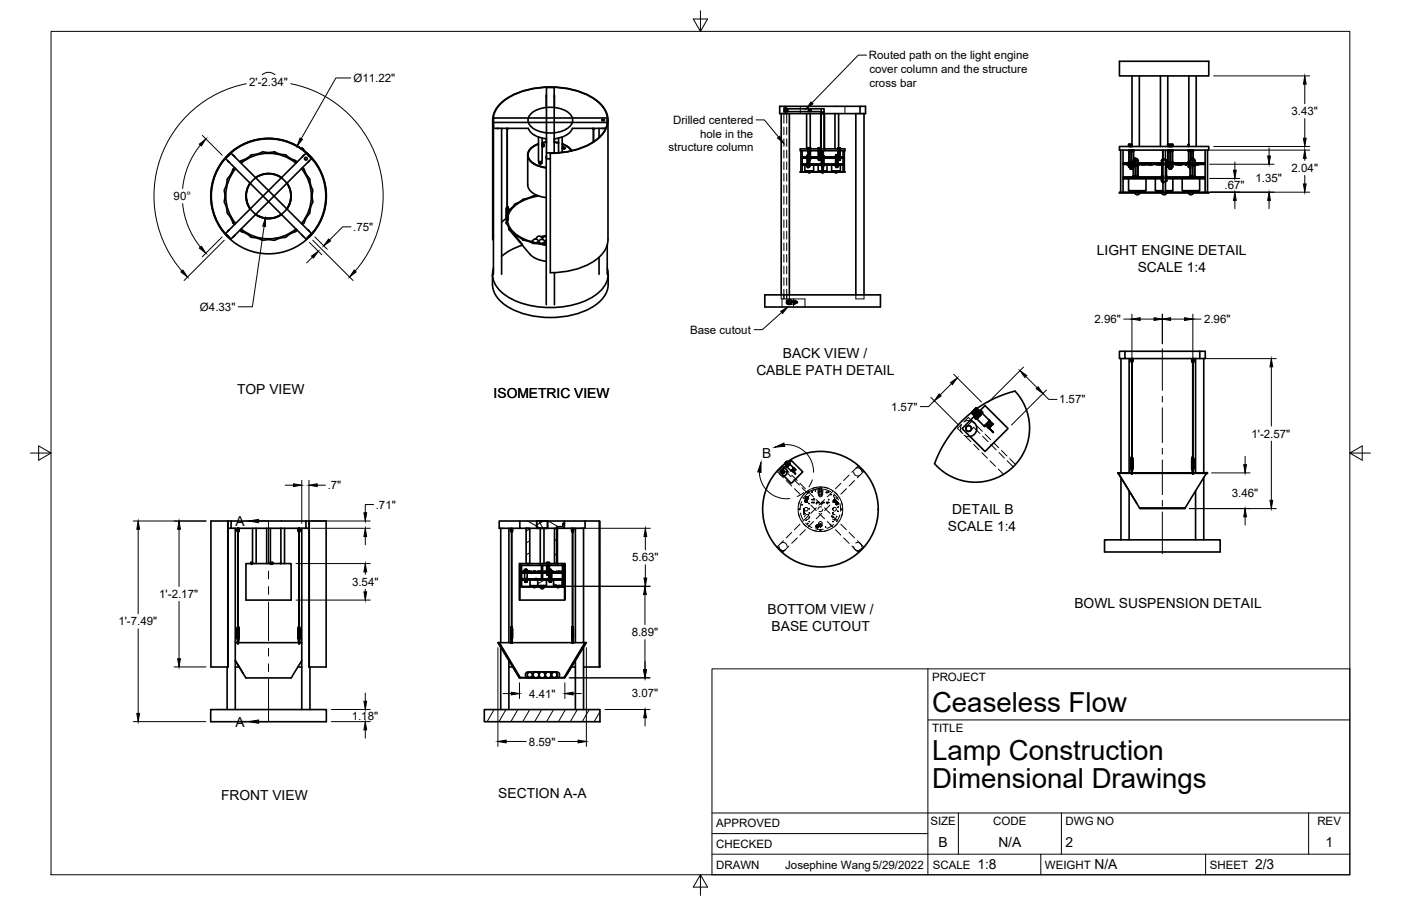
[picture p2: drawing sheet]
<svg xmlns="http://www.w3.org/2000/svg" width="432mm" height="279mm" viewBox="0 0 432 279" stroke-linecap="round" stroke-linejoin="round" font-family="sans-serif">
<defs><g id="words">
<g font-size="8.5">
<text x="287.3" y="219.5">Ceaseless Flow</text>
<text x="287.3" y="234.5">Lamp Construction</text>
<text x="287.3" y="243.1">Dimensional Drawings</text>
</g>
<g font-size="4.3">
<text x="338.1" y="78.7">LIGHT ENGINE DETAIL</text>
<text x="350.7" y="83.8">SCALE 1:4</text>
<text x="241.3" y="110.4">BACK VIEW /</text>
<text x="233.1" y="115.5">CABLE PATH DETAIL</text>
<text x="73.1" y="121.6">TOP VIEW</text>
<text x="152.1" y="122.6">ISOMETRIC VIEW</text>
<text x="234.9" y="141.2">B</text>
<text x="293.5" y="158.6">DETAIL B</text>
<text x="72.6" y="162.2">A</text>
<text x="292.2" y="163.7">SCALE 1:4</text>
<text x="236.6" y="189.5">BOTTOM VIEW /</text>
<text x="331.1" y="187.5">BOWL SUSPENSION DETAIL</text>
<text x="237.8" y="194.6">BASE CUTOUT</text>
<text x="72.6" y="224.1">A</text>
<text x="68.1" y="246.7">FRONT VIEW</text>
<text x="153.6" y="246">SECTION A-A</text>
<text x="289.3" y="261.2">B</text>
<text x="307.7" y="261.2">N/A</text>
<text x="328.4" y="261.2">2</text>
<text x="408.5" y="261.2">1</text>
<text x="301.2" y="268.1">1:8</text>
<text x="337.3" y="268.1">N/A</text>
<text x="386.8" y="268.1">2/3</text>
</g>
<g font-size="3.5">
<text x="267.8" y="18.2">Routed path on the light engine</text>
<text x="267.9" y="22.5">cover column and the structure</text>
<text x="76.8" y="26.4">2'-2.34&quot;</text>
<text x="109" y="25.3">Ø11.22&quot;</text>
<text x="267.9" y="26.7">cross bar</text>
<text x="398.1" y="35.5">3.43&quot;</text>
<text x="207.4" y="38.2">Drilled centered</text>
<text x="206" y="46.7">structure column</text>
<text x="215.8" y="42.5">hole in the</text>
<text x="398.1" y="53">2.04&quot;</text>
<text x="377.4" y="58.4">.67&quot;</text>
<text x="386.9" y="56.2">1.35&quot;</text>
<text x="53.5" y="61.7">90°</text>
<text x="108.9" y="71.2">.75&quot;</text>
<text x="61.6" y="95.8">Ø4.33&quot;</text>
<text x="337.3" y="99.7">2.96&quot;</text>
<text x="371.1" y="99.7">2.96&quot;</text>
<text x="212.7" y="102.9">Base cutout</text>
<text x="326.4" y="124.4">1.57&quot;</text>
<text x="274.6" y="126.6">1.57&quot;</text>
<text x="385.7" y="135">1'-2.57&quot;</text>
<text x="101" y="150.9">.7&quot;</text>
<text x="379.7" y="153.3">3.46&quot;</text>
<text x="115.8" y="156.9">.71&quot;</text>
<text x="194.8" y="173.1">5.63&quot;</text>
<text x="49.1" y="184.4">1'-2.17&quot;</text>
<text x="108.5" y="180.7">3.54&quot;</text>
<text x="36.5" y="192.9">1'-7.49&quot;</text>
<text x="194.7" y="196.2">8.89&quot;</text>
<text x="163.1" y="215.2">4.41&quot;</text>
<text x="194.7" y="215">3.07&quot;</text>
<text x="287.3" y="210.1">PROJECT</text>
<text x="108.4" y="221.9">1.18&quot;</text>
<text x="287.3" y="225.8">TITLE</text>
<text x="163" y="229.9">8.59&quot;</text>
<text x="220.7" y="255.2">APPROVED</text>
<text x="286.7" y="254.5">SIZE</text>
<text x="306.1" y="254.5">CODE</text>
<text x="328.4" y="254.5">DWG NO</text>
<text x="406" y="254.5">REV</text>
<text x="220.7" y="261.5">CHECKED</text>
<text x="220.7" y="267.9">DRAWN</text>
<text x="242" y="267.9">Josephine Wang5/29/2022</text>
<text x="287.5" y="267.9">SCALE</text>
<text x="322.1" y="267.9">WEIGHT</text>
<text x="372.9" y="267.9">SHEET</text>
</g>
</g></defs>
<!-- layer: Visible -->
<g fill="none" stroke="#000" stroke-width=".51">
<path d="M345 18.9h27.6v4.5h-27.6zM151.8 37.1a9.2 9.2 0 0 1 5.9-7.6 27.8 27.8 0 0 1 25.1 .7 7.7 7.7 0 0 1 4.2 9 12.9 12.9 0 0 1-8.4 6.7 28 28 0 0 1-9 1.4M151.8 37.1l.2 36.8M151.8 37.1h.2M152 37.1a9.2 9.2 0 0 1 5.8-7.6 27.6 27.6 0 0 1 24.9 .8 7.7 7.7 0 0 1 4.2 8.9 12.8 12.8 0 0 1-8.4 6.6 28.5 28.5 0 0 1-8.9 1.4v36.9a22.5 22.5 0 0 0 15.4-5.1 7.4 7.4 0 0 0 2.4-5.1v-36.8M152 37.1v36.8M152.1 38.9v45.7M152.1 38.8v.2M152.1 37.8v-1.4h35v1.4M152.9 39.6h.8M154.6 39.6v45M156.2 39.8h.1"/>
<path d="M156.2 39.6v.2M156.3 39.8h.1M156.4 39.6v.2M156.4 39.8h.1M164 34.8a9.9 9.9 0 0 1 11.9 .6 2.83 2.83 0 0 1-1.4 4.5 10 10 0 0 1-11.1-1.2 2.63 2.63 0 0 1 .6-3.9zM168.4 29.5v3.7M168.4 29.3v.5M170.8 29.3v.5M170.9 29.5v3.7M182.8 39.8h.1M182.8 39.6v.2M182.8 39.8h.2"/>
<path d="M182.9 39.9v3.9M183 39.6v.2M183 39.7h.1M183 39.7v.1M184.6 39.6v2.8M185.5 37l.5-.2 .3 .3-.5 .2zM185.5 39.6h.8M186.7 39.6h-10.3a6 6 0 0 1-5.6 3.2M187.1 37.8h-35v1.8h10.7a6 6 0 0 0 5.6 3.2M187.1 37.8v.5M240.8 35v55.9M242 32.8h-1.7v2.2h12.8"/>
<path d="M242.6 33.5h7v.9h-7zM242.8 33.5v.9M243.3 35v55.9M248.6 35v10.9M249.2 33.5v.9M249.7 35v10.6M249.9 33.5h4.1v1.5h-.9v-.6h-3.2zM249.9 33.5v.9M253 35v10.9M253.1 33.5v.9M253.1 34.5h.9M254 35h12.8v-2.2h-1.7v2.2"/>
<path d="M254.1 35v10.9M257.3 35v10.9M258.5 35v10.6M263.8 35v55.9M265.1 32.8h-23.1v2.2M266.3 35v55.9M348.9 23.4v21.8M351.2 23.4v21.8M357.7 23.4v21.8M359.9 23.4v21.1M366.4 23.4v21.8M368.7 23.4v21.8"/>
<path d="M70.1 49.5l.6 .6M70.2 47.9a17.7 17.7 0 0 1 25.1 0 17.7 17.7 0 0 1-.1 25 17.6 17.6 0 0 0 0-24.9 17.6 17.6 0 0 0-24.9 0 17.6 17.6 0 0 0 0 24.9 17.6 17.6 0 0 1-.1-25zM70.5 47.9l-.3 .3M71.2 47.2l24.8 24.8-1.7 1.7-24.8-24.8zM71.8 47.8l.6 .6M72.3 51.7l-.5 .4-.6 1.6-1.2 1.5-.2 1.9-.7 1.5 .2 1.6-.2 2.1 .7 1.6 .2 1.8 1 1.3 .8 1.8 .5 .4M72.6 52a13.2 13.2 0 0 0 0 16.9M74 50.1l.4-.6 1.7-.7 1.4-1 1.8-.3 1.6-.7 1.6 .2 2.1-.2 1.7 .7 1.7 .3 1.5 1 1.6 .7 .4 .6M74.3 50.3a13.2 13.2 0 0 1 16.9 0M77.1 56.4a7 7 0 0 0 0 8.1M77.1 56.5a6.8 6.8 0 0 0 0 7.9l-.8-1.6-.4-2.3M78.8 54.8a7 7 0 0 1 8 0 7.2 7.2 0 0 0-8 0z"/>
<path d="M92.9 52a13.2 13.2 0 0 1 0 16.9M93.1 45.8l.2 .2M93.1 45.9l.1 .1M93.1 45.8l-.1 .1M93.1 45.8h.1M93.1 45.9l.1 .2M93.2 45.8l.1 .2M93.2 45.9l.2 .2M93.2 45.8h.1M93.2 51.7l.5 .5 .8 1.7 1 1.3 .3 1.9 .6 1.5-.2 1.6 .2 2.1-.6 1.5-.3 1.9-1 1.3-.8 1.8-.5 .4M93.2 45.8l.2 .3M93.2 45.9l.1 .1"/>
<path d="M93.2 46h.1M93.2 46l.1 .1M93.3 46l.1 .1M93.3 46h.1M93.4 46.1h.1M93.4 46.1l.2 .1M93.6 46.2l.2 .2M93.6 46.2v.1M93.7 47.8l-.5 .6M93.8 46.4v.1M95 47.9l.3 .3M95.4 49.5l-.5 .6"/>
<path d="M162.6 47.8v9.2a4.9 4.9 0 0 0 4.7 3.8l1.1 .1M162.7 47.8v.5M163.7 45.6l2.3-1.2a3.7 3.7 0 0 0-3.2 4.1 6.3 6.3 0 0 0 5.6 3.2 6.4 6.4 0 0 1-5.6-3.2 2.65 2.65 0 0 1 .9-2.9zM166 44.4a3.6 3.6 0 0 0-3.1 4.1 6.3 6.3 0 0 0 5.5 3.2M166 49.6l.3 .3M166 42.3v7.3M166.1 50.1l.2 .4 .4 .1 .3-.4M166.1 50.2l.3 .1M166.2 50.1l.2 .2M166.2 50l-.1 .2M166.2 50.3v.2M166.3 50.1h.5"/>
<path d="M166.4 50h.4l-.4 .1zM166.4 50.1h.1M166.4 50.1h.3M166.4 50l.3 .1zM166.4 50v.1M166.4 50l.2 .1zM166.5 50h.1M166.6 50v.1M166.6 50l.1 .1M166.6 50.1h.1M166.6 50.4v.2M166.8 49.9l.1 .1"/>
<path d="M166.9 50.1l-.5 .2M166.9 50.1l-.4-.3-.3 .3M167.1 44.1l1.3-.2zM167.1 45h.1M167.1 44.6l.4-.1 .2 .3M167.1 49.6l-.4 .3M167.1 42.6v7M167.1 44.9l.1 .1M167.2 44.7v.1M167.2 44.7l.1 .1M167.2 44.7h.3zM167.2 44.7h.1"/>
<path d="M167.3 44.7h.1zM167.3 44.7h.1M167.3 44.7h-.1M167.4 44.7h.1M167.4 45v.2M167.5 44.7h.1M167.6 44.7l-.5 .1M167.6 44.6h.1M167.7 44.7l-.3 .3h-.2M167.7 44.8l-.5 .2M167.7 44.9l-.1 .2-.5 .1M168.4 42.8v1.1"/>
<path d="M168.4 48.3v45.7M168.4 48v.5M168.4 47.2h2.4M170.8 43.9l1.4 .2zM170.8 47.2v-20.2h-2.4v22h1.2h-.2M170.9 42.8v1.1M172.1 42.6v4.5M173.3 42.3v4.7M173.3 45.8l.2 .2M173.3 44.4l1.8 .9 1.1 1.2M173.3 44.4l1.7 .9 1.1 1.2M173.3 45.6l.7 .3"/>
<path d="M173.3 45.1l1 .5-.4 .4M173.5 46h.4M246.7 45.9h13.7v.6h-13.7zM246.7 53l13.7 .1zM246.8 46.5v6.5M247.2 46.5v6.5M247.3 50.7h6.1h-.2M247.3 50.8h6.1M247.3 48.7h6.1M247.3 48.7h6.1zM248.1 50.9v1.8h2.7v-1.8M248.2 52.7l1.4 .2"/>
<path d="M248.2 48.5h.5M248.2 48.7h.5M248.4 52.7v.2M248.7 48.5h.1M248.8 50.6l.7 .1M248.8 50.6h.8M248.8 48.7h.2M248.8 48.7v1.9M248.8 48.1h.2M248.8 48.5h.2M248.8 51.2h.8M248.8 48.1v.3"/>
<path d="M248.8 51.2v.1M248.8 48h.3M248.8 48v.1M249 48.1h.1M249 52.9h.1M249 51.3h.1M249 48h.1M249 47.9h.1M249 51.5h.1M249 51.4h.1M249 51.3v.1M249 52.9v.1"/>
<path d="M249 48.7h-.2M249 48.9h-.2v1.6h.4v-1.4v1.4h.3v-1.1l.1 1.2M249 47.8h.1M249 48.5h.8M249 46.5h.8M249 46.5l.1 1.8M249 49h.8M249 48.7h.8M249 45.6h.8M249 45.9h.8M249 45.9h.6M249 45.7v.2"/>
<path d="M249 48.3v.2M249 48.7v.3M249 48.3h.1M249 48.5h.1M249.1 48h.1M249 47.8v.2M249 51.4v.1M249.1 47.9h.1M249.1 47.9h-.1M249.1 47.9l-.1 .1M249.1 46.7h.3v1.6h-.3zM249.1 45.6h.6"/>
<path d="M249.1 45.6h-.1M249.2 50.9h-.4v.3M249.2 50.9v.3M249.2 51.3h-.2M249.2 52.7v.2M249.2 49.1h.1M249.2 49.3h.1M249.2 49.2l.1 .1M249.3 49.1h-.1M249.3 51.5h-.3M249.3 51.4h-.3M249.3 51.3l-.3 .1"/>
<path d="M249.3 51.5h.1M249.3 51.3h.1M249.3 51.4h.1M249.3 51.3v.1M249.3 49.2h-.1M249.3 49.3h-.1M249.3 50.9h-.1M249.3 51.4l-.3 .1M249.4 49.1h-.2M249.4 50.9l.2 .3M249.4 45.9h.1M249.4 46.7h.3v1.6h-.3z"/>
<path d="M249.4 45.7v.2M249.4 48.7v.3M249.5 49.1h-.3M249.5 45.9h.1M249.5 49.3h-.2M249.5 49.2l-.2 .1M249.5 49.1l-.2 .1M249.5 49.1l.1 .1M249.5 49.3h.1M249.5 49.2l.1 .1M249.6 50.6l-.1 .1M249.6 51.2l-.8 .1"/>
<path d="M249.6 49.2h-.4M249.6 49.3h-.4M249.6 49.3h-.3M249.6 49.2h-.1M249.6 49.1h-.1M249.6 52.7h1M249.6 45.9h.2M249.7 46.7l.1 1.8M249.8 45.6h.1M249.8 49h-.8M249.8 46.5l-.1 .2M249.8 48.5h.1"/>
<path d="M249.8 45.7v.2M249.8 48.7v.3M249.8 53.1l-.4 .3-.4-.3M249.9 52.9l-.1 .1M249.9 52.9h-.9M249.9 48.5h-.1M249.9 48.5h.1M250 48.5h3.4h-6.1M250 48.5h.1M250 48.7h.3M250.4 52.7v.2M250.6 48.5h.1"/>
<path d="M250.8 48.5h.1M250.8 48.7h.6M251.5 48.7h.2M252.2 50.9v1.8h1.2M252.2 46.5v2h.8l-.1-1.8M252.2 46.5h.8v.2M252.2 46.5h.8M252.2 49l.7 .1M252.2 49h.8M252.2 48.7h.1M252.2 45.6h.6M252.2 45.9h.8"/>
<path d="M252.2 45.7v.2M252.2 48.7v.3M252.3 46.7h.3v1.6h-.3zM252.3 52.7l1.1 .2M252.3 48.7h.3M252.3 48.7h-.1M252.4 49.3h.1M252.4 49.1h.1M252.4 49.2l.1 .1M252.4 49.1l.1 .1M252.5 48.7h.1M252.5 49.1h-.1"/>
<path d="M252.5 49.2h-.1M252.5 49.3h-.1M252.5 52.7v.2M252.6 45.9h.1M252.6 49.1h-.2M252.6 48.7h.5M252.6 46.7h.3v1.6h-.3zM252.6 45.7v.2M252.6 48.7v.3M252.7 45.9h.1M252.7 49.1h-.3M252.7 49.3h-.2"/>
<path d="M252.7 49.2l-.2 .1M252.7 49.1l-.2 .1M252.7 49.1h.1M252.7 49.3h.1M252.7 49.2l.1 .1M252.7 49.1l.1 .1M252.8 49.3h-.3M252.8 48.7h-.2M252.8 49.2h-.4M252.8 49.3h-.4M252.8 49.2h.1M252.8 49.2h-.1"/>
<path d="M252.8 45.6h.2M252.8 45.6l.2 .1M252.8 48.7l.2 .3M252.9 45.6h-.7M252.9 46.7h.1M253 45.6h.1M253 45.9h-.8M253 49l-.1 .1M253.1 48.7h.3M253.1 45.9v-10.9h.9v10.9M253.1 52.9h.1M253.1 52.9v.1"/>
<path d="M253.1 48.7v1.9M253.1 48.1h.2M253.1 48.1l.1 .4M253.1 50.6l.1 .1M253.2 48.7h-.1M253.3 46.5l.1 6.4h-.3M253.3 48.1h.1M253.4 48.9h-.2v1.6h.2M253.4 48l-.2 .1M253.7 50.7h6.1v.2l-6.1-.1M253.7 46.5v6.4h.3M253.7 48.7h.3"/>
<path d="M253.7 50.6h.2M253.7 48.7h.2M253.7 50.5l.2-1.6v1.7M253.7 48l.2 .1M253.7 48.1h.2zM253.9 48.7h.1M253.9 50.6l-.2 .1M253.9 48.4v.1M253.9 48.1l.1 .4M253.9 48.7l-.2 .2M253.9 53.1l-.4 .3-.4-.3M254 52.9v.1"/>
<path d="M254 48.5h-.3h6.1v.2h-6.1M254 48.5h3.5M254 48.7h.1M254 52.9h.1M254.2 48.7h.2M254.5 48.7h.2M254.6 52.7v.2M254.8 52.7l-1.1 .2M254.9 50.9v1.8h-1.2M255.3 48.7h.3M255.7 48.7h.5M256.3 50.9v1.8h2.7v-1.8"/>
<path d="M256.4 52.7l1.5 .2M256.5 48.7h.1M256.6 48.7h.1M256.6 48.7h.4M256.6 52.7v.2M257.2 52.9h.9M257.2 52.9v.1M257.3 48.7h.2M257.5 52.7v.2M257.5 50.6h.8M257.5 48.7h.8M257.5 48.7v1.9"/>
<path d="M257.5 48.1h.8M257.5 48.5h.2M257.5 51.2h.8M257.5 50.6v.1M257.5 48.1v.3M257.5 51.2l.7 .1M257.5 48.7h.1M257.6 48.9h.3v1.6h-.3zM257.7 48.5h.4M257.7 50.9l-.2 .3M257.7 51.3h.1M257.7 51.5h.1"/>
<path d="M257.7 47.9h.1M257.7 48h.1M257.7 51.4h.1M257.7 51.3l.1 .1M257.7 50.9h.2M257.7 47.8h.1M257.8 47.9l-.1 .1M257.8 48h.1M257.8 51.4h.1M257.8 51.4h-.1M257.8 51.4l-.1 .1M257.9 52.7h1"/>
<path d="M257.9 48.9h.4v1.6h-.4zM257.9 48.4l.1 .1M257.9 48.4l-.1 .1M257.9 48.1v.3M257.9 50.9v.3M257.9 51.3h-.2M258 47.8h-.3M258 47.8h.1M258 47.8h-.2M258 47.9h-.2M258 48h-.2M258 51.5h-.2"/>
<path d="M258 51.4h-.2M258 51.3l-.2 .1M258 51.3h.1M258 47.8l.1 .1M258 51.3l.1 .1M258 47.9h.1M258 48h.1M258 51.4l.1 .1M258.1 51.5h-.3M258.1 53.1l-.4 .3-.4-.3M258.1 51.4h-.4M258.1 51.4l-.4 .1"/>
<path d="M258.1 51.4l-.3 .1M258.1 48h-.1M258.1 47.9l-.4 .1M258.1 47.9h-.4M258.1 47.8l-.4 .1M258.1 48h-.2M258.1 50.9h-.2M258.1 51.4h-.1M258.1 52.9v.1M258.1 50.9h.2v.3M258.1 48.5h.2M258.2 48.7h.4"/>
<path d="M258.2 46.5h.8M258.2 45.6h.8M258.2 45.9h.8M258.2 45.7v.2M258.2 48l-.7 .1M258.2 48l.1 .1M258.3 48.9v1.7M258.3 48v-1.3h.3v1.6h-.3M258.4 49h.1M258.3 49.1h.1M258.3 49.1h.6M258.3 48.7h.3"/>
<path d="M258.3 48.7h.1M258.3 51.2l-.1 .1M258.3 50.6l-.8 .1M258.3 48.5h.7M258.3 48.4v.1M258.3 48.4l-.2 .1M258.3 48.7v.2M258.3 48.1v.3M258.4 49h.6M258.4 49.3h.4M258.4 49.1h.1M258.4 49.2l.1 .1"/>
<path d="M258.5 49.2l-.1 .1M258.5 48.5h.5M258.6 49.1h-.2M258.6 45.9h.1M258.6 45.7v.2M258.6 48.7v.3M258.6 46.7h.3v1.6h-.3zM258.6 48.7h.2M258.7 49.1h-.3M258.7 52.7v.2M258.7 45.9h.1M258.7 49.3h-.2"/>
<path d="M258.7 49.2l-.2 .1M258.7 49.1l-.2 .1M258.7 49.3h.1M258.7 49.1h.1M258.7 49.2l.1 .1M258.7 49.1l.1 .1M258.7 48.7h-.1M258.8 49.3h-.3M258.8 49.1h-.1M258.8 49.2h-.4M258.8 49.3h-.4M258.8 49.2h.1"/>
<path d="M258.8 49.3h-.1M258.8 49.2h-.1M258.8 48.7h.4M258.8 48.7l.2 .3M258.9 45.6h-.7M258.9 45.6h.1M259 46.7v1.8M259 46.7h.1M259 48.5h.3M259 46.5h-.8l.1 1.5M259 48.5h.1M259 45.7v.2"/>
<path d="M259 46.5v.2M259 49l-.1 .1M259.8 46.5v6.5M260.2 46.5v6.5M345 45.2h27.6v1.1h-27.6zM345 59.3h27.6v.2h-27.6zM345.4 46.3v13M346.1 46.3v13M346.3 50.7h12.1M346.3 55h12.1zM347.3 50.3h2.9M347.3 50.7h.3"/>
<path d="M347.6 50.7h.1M347.6 50.2v.1M347.6 50.7h.8M347.8 55v3.8h5.4v-3.8M347.9 46.3v3.9h1.5v-3.9M347.9 51.4h1.5M347.9 51.4l.1 .2M347.9 44.6h1zM347.9 45.1h.4zM347.9 44.6v.5M347.9 46.3h1.5M347.9 46.3h.1"/>
<path d="M348 46.7h.6v3.2h-.6zM348.1 58.8v.2h4.9v-.2M348.1 50.7h-.2v.7M348.3 45.1h.6zM348.3 51.7h.6M348.3 51.7h.1M348.3 51.8v.1M348.3 51.9h.1M348.3 51.7l.1 .1M348.3 45.1v.1M348.3 52h.6M348.3 51.6h.1"/>
<path d="M348.4 50.7h2.4M348.4 50.7h.6M348.4 51.8h.1M348.4 51.9l-.1 .1M348.4 51.6l-.1 .1M348.4 51.8h-.1M348.4 46.3h.1M348.4 58.8v.2M348.6 51.6h-.2M348.7 46.7h.6v3.2h-.6zM348.7 45.1l-.1 .1M348.7 44.6v.5"/>
<path d="M348.7 50.7v.7M348.8 51.6h-.4M348.8 45.1v.1M349 51.9h.1M348.9 51.9l-.6 .1M348.9 52h-.3M348.9 51.8l-.5 .1M348.9 51.7l-.5 .1M348.9 44.5l-1 .1M348.9 46.3h.1M348.9 51.9h-.5M348.9 51.7h.1"/>
<path d="M348.9 51.8v.1M348.9 52h.1M348.9 51.9h.1M348.9 51.7l.1 .1M349 51.6h.1M349 51.6l-.7 .1M349 51.8h-.7M349 51.8l-.7 .1M349 51.9l-.4 .1h.3M349 51.8h.1M349 51.9l-.1 .1M349 51.8h-.1"/>
<path d="M349.1 50.7h.3M349.2 54.6h1.6M349.3 49.5l1.5 .1zM349.4 49.4h1.3M349.4 49.3h.1M349.4 46.3h.1M349.4 50.7h1.4M349.4 51.1h.6v3.2h-.6v-2.8l-.2 3.1M349.4 50.7v.7M349.5 51.4l-1.5 .2M349.6 59l1.8 .2M349.7 59.2v.1"/>
<path d="M349.7 49h.1M349.7 49.2h.1M349.7 49.3h.1M349.7 49l.1 .1M349.7 49.2l.1 .1M349.7 49.3v.1M349.8 48.9l.6 .1M349.8 48.9h.1M349.8 48.9l-.1 .1M349.8 49.1l-.1 .1M349.8 49.3h-.1M349.8 49.1h.1"/>
<path d="M349.9 48.9h.2l-.4 .1M349.9 48.9h-.1M350 51.1h.7v3.2h-.7zM350 50.2h.2M350 50.2h-.1M350 49.6v.6M350.1 48.9h-.3M350.1 58.8v.2M350.2 50.2l.2 .1M350.2 50.3h.2M350.3 49l-.5 .1M350.3 49.2l-.5 .1"/>
<path d="M350.3 49.3l-.3 .1M350.3 49.3l-.1 .1M350.3 49l.1 .1M350.3 49.2h.1M350.3 49.3v.1M350.3 49h.1M350.3 49.3h.1M350.4 49h-.6M350.4 49h-.1M350.4 49.3h-.7M350.4 49.1l-.7 .1M350.4 49.2l-.7 .1"/>
<path d="M350.4 49.1h.1M350.4 49.3h-.1M350.4 49.1l-.1 .1M350.4 50.3h.4M350.7 49.3l.1 .2M350.8 50.2h7.2M350.8 50.2v.1M350.8 50.7v3.9M350.8 49.6v.6l-.4 .1M350.9 50.7h.1M350.9 58.8v.2M351 50.7h.1"/>
<path d="M351.1 50.7h.1M351.3 59.5a.88 .88 0 0 1-.8 .6 .88 .88 0 0 1-.8-.6M351.4 59.2v.1M351.4 59v.2M351.9 50.7h1.1M352.6 58.8v.2M353.4 50.7h.9M354.3 50.7h.1M354.3 50.7h.2M354.6 50.7h.6M356.1 55v3.8h2.3M356.3 58.8v.2h2.1"/>
<path d="M356.4 50.7h.5M356.7 58.8v.2M357 50.7h.3M357.3 50.7h.1M357.3 50.7h.2M357.7 50.7h.3M357.9 59.2h.5M357.9 59v.2M357.9 59.2v.1M358 54.6l.4 .1h-12.1v.3h12.1M358 54.6h.4M358 50.7h.4"/>
<path d="M358 50.7v3.9M358 49.5h.4zM358 50.2l.4 .1zM358 55.8l.4 .1M358 55.7l.4 .1zM358 55h.3M358 49.6v.6M358 55.1v.6M358 50.7h.1M358.1 49.4h.3M358.2 49.3l-.2 .2M358.4 46.3v3.1"/>
<path d="M358.4 58.8v.2M358.4 50.3h-12.1v.4h12.1M358.4 51.1h-.3v3.2h.3M358.4 50.3h.1M358.4 46.3v13M359.2 50.3h12.1v.4h-12.1h12.1h-12.1M359.2 59.2h.5M359.2 54.6h.4M359.2 50.7h.3M359.2 50.7h.4M359.2 51.1h.3v3.2h-.3M359.2 49.4h.2"/>
<path d="M359.2 49.5l.4 .1zM359.2 50.3l.4-.1zM359.2 55.8l.4-.1zM359.2 46.3v13M359.4 49.3l.2 .2M359.5 50.7h.4M359.5 50.7h.1M359.6 54.6l-.4 .1h12.1v.3h-12.1h.4M359.6 50.7v3.9M359.6 50.2h.3M359.6 49.6v.6M359.6 55.1v.6"/>
<path d="M359.6 55.8l-.4 .1M359.6 59.5a.88 .88 0 0 1-.8 .6 .88 .88 0 0 1-.8-.6M359.7 59v.2M359.7 59.2v.1M359.9 44.6h1.6M359.9 50.2h1.6M359.9 46.3v3.9M359.9 51.4h1.6M359.9 50.7h.4zM359.9 51.4l.1 .2M359.9 45.1h.4zM359.9 50.2v.1"/>
<path d="M359.9 44.6v.6M359.9 50.7v.7M359.9 46.3h1.5M359.9 46.3h.1M360 46.7h.6v3.2h-.6zM360.3 50.7h.8zM360.3 45.1h.8zM360.3 51.7h.1M360.3 51.8v.1M360.3 51.9h.1M360.3 51.7l.1 .1M360.3 52h.6"/>
<path d="M360.3 45.1v.1M360.3 51.6h.1M360.4 51.8h.1M360.4 51.9l-.1 .1M360.4 51.6l-.1 .1M360.4 51.8h-.1M360.4 46.3h.1M360.6 51.6h-.2M360.7 44.6v.5M360.7 50.7v.7M360.7 46.7h.6v3.2h-.6zM360.7 45.1l-.1 .1"/>
<path d="M360.8 51.6h-.4M360.8 45.1v.1M360.9 58.8v.2M360.9 46.3h.1M361 51.9h.1M360.9 51.7h-.6M360.9 51.9l-.6 .1M360.9 52h-.3M360.9 51.8l-.5 .1M360.9 51.7l-.5 .1M360.9 51.9h-.5M360.9 51.8v.1"/>
<path d="M360.9 52h.1M360.9 51.9h.1M360.9 51.7l.1 .1M361 45.1v.1M361 51.6h.1M361 51.9l-.1 .1M361 51.6l-.7 .1M361 51.8h-.7M361 51.8l-.7 .1M361 51.9l-.4 .1h.3M361 51.8h.1M361 51.8h-.1"/>
<path d="M361.1 50.7h.4zM361.1 45.1h.4zM361.3 58.8v.2h-2.1M361.4 46.3h.1M361.4 50.2l4.4 .1M361.5 46.3v3.9M361.5 44.6v.5M361.5 50.7v.7M361.5 50.2l-.1 .1M361.5 55v3.8h-2.3M361.5 51.4l-1.5 .2M362.4 50.7h.5"/>
<path d="M363 50.7h.3M363.3 50.7h.1M363.3 50.7h.6M363.9 50.7h.1M363.9 50.7h.3M364.4 55v3.8h5.3v-3.8M364.6 58.8v.2h4.9v-.2M365 58.8v.2M365.4 50.7h.4M366.1 50.3h2.1M366.1 50.3h.1M366.2 59l1.7 .2"/>
<path d="M366.2 59.2v.1M366.2 50.2h.6M366.2 46.3h1.6M366.2 46.3v3.9M366.2 51.4l.6 .2M366.2 51.4h.6zM366.2 50.7h.4zM366.2 44.6h.2zM366.2 45.1h.2zM366.2 44.6v.5M366.2 50.7v.7M366.4 44.5h.1"/>
<path d="M366.4 44.5l-.1 .1M366.4 50.3h.2M366.6 58.8v.2M366.7 51.7l.1 .1M366.7 51.7h.1M366.7 51.8v.1M366.7 51.9h.1M366.7 52h.1M366.7 51.6h.1M366.8 50.2h.1M366.8 54.6h1.5M366.8 50.7v3.9"/>
<path d="M366.8 49.5h1.5M366.8 49.6v.6M366.8 50.7h.5M366.8 50.7h1.5M366.8 51.6l-.1 .1M366.8 51.8h-.1M366.8 51.9h.1M366.8 50.7h.1M366.8 51.8h.1M366.8 51.9l-.1 .1M366.8 46.3h.1M366.8 51.8l-.1 .1"/>
<path d="M366.9 51.1h.6v3.2h-.6zM366.9 49.4h1.3M366.9 49.3l-.1 .2M367 49.4v-2.7h-.6v3.2h.4M367.1 50.3h.1M367.2 49h.1M367.2 49.2h.1M367.2 49.3h.1M367.2 49l.1 .1M367.2 49.2l.1 .1M367.2 49.3v.1M367.3 46.3h.1"/>
<path d="M367.3 49.1h.1M367.3 48.9h.5M367.3 48.9h.1M367.3 48.9l-.1 .1M367.3 49.1l-.1 .1M367.3 49.3h-.1M367.4 48.9h-.1M367.4 48.9h.2l-.4 .1M367.4 58.8v.2M367.5 49.6l-.1 .6 .4 .1M367.6 51.1h.6v3.2h-.6zM367.6 48.9h-.3"/>
<path d="M367.7 48.9v-2.2h-.6v2.7M367.8 50.7h.1M367.8 49l-.5 .1M367.8 49.2l-.5 .1M367.8 49.3l-.1 .1M367.8 49.3l-.3 .1M367.8 48.9l.1 .1M367.8 49l.1 .1M367.8 49.2h.1M367.8 49.3v.1M367.8 49.3h.1M367.8 46.3l-.1 2.6"/>
<path d="M367.9 49h-.6M367.9 49h-.1M367.9 59.5a.88 .88 0 0 1-.8 .6 .88 .88 0 0 1-.9-.6M367.9 49.3h-.7M367.9 49.1l-.7 .1M367.9 49.2l-.7 .1M367.9 49.1h.1M367.9 49.3h-.1M367.9 49.1l-.1 .1M367.9 59.2v.1M367.9 59v.2M368 50.3h.2"/>
<path d="M368.2 49.3l.2 .2M368.2 50.2l1.2 .1M368.3 50.7h.1M368.3 50.7v3.9M368.3 49.6l-.1 .6M368.5 50.7h.9M369.1 58.8v.2M371.4 46.3v13M372.2 46.3v13M69.5 72l24.8-24.8 1.7 1.7-24.8 24.8zM70.2 72.7l.3 .3M70.7 70.9l-.6 .5"/>
<path d="M72.4 72.5l-.6 .6M74 70.9l.4 .5 1.5 .7 1.6 1.1 1.6 .2 1.8 .7 1.6-.2 2.1 .2 1.5-.6 1.9-.3 1.4-1 1.7-.8 .4-.5M74.3 70.6a13.2 13.2 0 0 0 16.9 0M78.8 66.2a7 7 0 0 0 8 0M78.8 66.1a6.9 6.9 0 0 0 7.9 0 6.8 6.8 0 0 1-7.9 0M88.4 64.5a7 7 0 0 0 .1-8.1 7 7 0 0 1 0 8.1M89.6 60.5l-.4 2.3-.8 1.6M93.2 72.5l.5 .6M94.9 70.9l.5 .5M95.3 72.7l-.3 .3M152.1 72.7l-.1 1.2M156.1 64.2h.1"/>
<path d="M156.1 67.5v.5M156.1 66.6l.3 .1 .1-.2-.5 .2 .2 .8M156.1 66.4l.4 .1M156.1 66.3l.4 .2M156.1 66.3l.1 .1M156.1 66.2l.1 .1M156.1 66.1l.4 .1M156.1 65.9l.1 .2M156.1 65.9l.1 .1M156.1 65.7l.1 .1M156.1 65.6l.1 .2M156.1 67.3l-1.5 1.2"/>
<path d="M156.2 67.5h.1M156.1 64.2l.3 .1M156.2 67.9v-.4l-.2 1.3 .6 .9 .3 1.1 .9 .7 .9 1.1 1.4 .6 1.2 .8 3 1.1 4.1 .4M156.2 64.2v.1M156.2 64.3h.2M156.3 63.9h.1M156.3 63.9v.2M156.3 66.9h.1M156.3 64.1l-.1 .1M156.3 64.1l-.2 .1M156.3 66.8l-.2 .3 .4 .8M156.3 66.9l-.2 .2 .4 .8"/>
<path d="M156.3 66.7v.1M156.3 63.9l.1 .3M156.3 63.8h.1M156.3 63.8v-23.9v24M156.3 63.8l.1 .1M156.4 63.8h.1M156.4 64.1l.1 .2-.4-.1M156.4 66.9v.3M156.4 66.9l.1 .3v-.2M156.4 66.7l-.1 .2M156.4 67.2h.1M156.4 67.5a7 7 0 0 0 4.9 6.1l4 1.3 3.1 .4"/>
<path d="M156.5 67.2l-.1 .2M156.5 66.3h-.3M156.5 66.6l-.1 .3M156.5 66.4v.1M156.5 66.3v.2M156.5 66.2l-.3 .2M156.5 66.1v.2M156.5 66l-.1 .2-.3-.2M156.5 66.1v.1M156.5 65.7l-.1 .3-.3-.2M156.5 65.8l-.3 .2M156.5 65.7l-.3 .1"/>
<path d="M156.5 65.5l-.2 .2-.2-.1M156.5 65.6l-.3 .2M156.5 65.4l-.1 .2-.3-.1M156.5 65.3l-.1 .3-.3-.2M156.5 65.3l-.1 .2-.3-.2M156.5 65.2l-.2 .2-.2-.2M156.5 65.1l-.1 .2-.3-.1M156.5 65l-.4 .1 .3 .1 .1-.2M156.5 64.9l-.1 .2-.3-.2M156.5 64.8l-.1 .2-.3-.2M156.5 64.6l-.4 .2 .3 .1 .1-.2M156.5 64.6l-.1 .2-.3-.2"/>
<path d="M156.5 64.5l-.1 .2-.3-.2M156.5 64.4l-.1 .2-.3-.1M156.5 64.3l-.2 .2-.2-.1M156.5 64.2l-.1 .3-.3-.2M156.9 70.8l4.7 5.6a13 13 0 0 0 3.8 3.4l3 .8M158.7 72.5l2.3 2.9M161 75.6a17.7 17.7 0 0 0-6.4 3.5M164.1 74.6a.99 .99 0 0 1 1-.9 .99 .99 0 0 1 1 1 .94 .94 0 0 1 1-.9 .94 .94 0 0 1 .8 1M164.1 74.4l-.2 .2M164.2 74.2l-.4 .4M165.3 73.6l-.2 .1M165.3 74.9l.7-.2 .7 .4"/>
<path d="M165.3 73.5l-.3 .2M165.7 60.3l-1.3 .1-3.2 1-2.5 1.5-.8 1.1-1 .7-.4 1.3-.3 .1M166 60.4a11.5 11.5 0 0 0-9.3 5.7l-.2 .8M167.9 74.8h.1M168.4 72.8l-1.6 .3M168.4 72.7l-1.7 .3M168.4 75.1l-.7-.3-.7 .4M168.4 74.1l-.4 .7M168.4 73l-.8 .1-.4 .7a.94 .94 0 0 0-.9-1 .94 .94 0 0 0-1 .9M184.6 79.3v5.3M187.2 75.5v9.1M151.8 84.6a9.2 9.2 0 0 0 1.6 7.3 20.1 20.1 0 0 0 14.3 6 23.9 23.9 0 0 0 17.3-5.1 7.4 7.4 0 0 0 2.5-5.1v-3.1"/>
<path d="M152.1 82.7a7 7 0 0 0 2.7 7.6 26 26 0 0 0 20.6 4 16.2 16.2 0 0 0 11.2-6.6 6.2 6.2 0 0 0 .6-5M170.9 84.1v9.9M235.7 90.9h35.7v3.8h-35.7zM242.6 92.8h.3l.2 .2-.2 .6-.4-.2zM242.8 92.8l-.3 .4 .3 .4 .3-.4-.2-.4M242.9 93.7h.1M242.9 92.8h.1M242.9 92.8l.2 .7M243 92.8l.2 .4M243 92.8h.1M243.1 92.8l.1-.2-.2 .2M243.1 92.7v.1"/>
<path d="M243.1 92.7l-.1 .1M243.1 93.7h.1M243.1 92.8l.2 .5-.3 .4M243.1 92.8l.2 .5-.4 .4M243.1 92.8h.2M243.2 93.7h.1M243.2 92.8l.2 .6-.4 .3 .4-.4zM243.2 93.2l-.1-.4 .1 .5-.3 .4M243.2 93.2l-.2 .4h-.3M243.2 92.7v.1M345.5 110.6v35.2M346.7 108.3h23.1v2.3h-23.1z"/>
<path d="M346.7 108.3h-1.7v2.3h1.7M348 110.6v35.2M348.7 110.8l.1 .2zM348.7 110.8l-.2 .5 .3 .4M348.8 110.6l-.1 .2M348.8 111v.5zM348.8 110.6l.1 .4M348.8 110.6h.1M348.8 111.4v.1M348.8 111.7v29.4M348.8 111.7h.1M348.8 111.5l.1 .2"/>
<path d="M348.8 111.4v.3M348.8 111.4h.1M348.8 111.5h.1M348.9 110.9v.1M348.9 111.7v29.4M348.9 111h.1M348.9 111l-.1 .5M348.9 111.7h-.1M349 110.6v.2M349 110.8l.2 .5-.3 .4M367.5 110.6v.2M367.5 110.8h.1"/>
<path d="M367.5 110.6l.1 .2M367.5 110.8l-.2 .5 .4 .4M367.5 110.6h.1M367.6 111.7h.1M367.6 111v.4M367.6 111v.5M367.6 111.4h.1M367.6 110.9h.1M367.6 111.5h.1M367.6 111.7v29.4M367.6 110.9l.1 .1M367.6 110.9v.1"/>
<path d="M367.6 111.4l.1 .2M367.6 111.5l.1 .1M367.7 111h.1M367.7 111v.5M367.7 111.7h-.1M367.7 111.6v.1M367.7 110.6l.3 .5-.3 .6M367.7 111.6l-.1 .1M368.5 110.6v35.2M369.8 108.3h1.7v2.3h-1.7M371 110.6v35.2M296.4 129.9a35.7 35.7 0 0 1 16.4-9.3 16.7 16.7 0 0 1-1 23.8 16.7 16.7 0 0 1-23.8-1.4 36.1 36.1 0 0 1 8.4-13.1z"/>
<path d="M299 129.7a2.51 2.51 0 0 1 2.1 2.5 2.51 2.51 0 0 1-2.1 2.4M299.5 127.1h.1M300.3 128.6l.1 .1M300.5 129l2.1-2.1 .3 .2-2.1 2.2zM300.5 128.2h-.1M300.6 128.7h-.2M300.7 128.7v.1M300.7 125.9l-1.2 1.2M300.7 125.9h.1M300.8 125.9l-1 1M300.8 125.9l-.8 .9M300.8 125.9h.1"/>
<path d="M300.8 125.9l-.7 .8M300.9 125.9l-.5 .5M300.9 126.1l-.1 .1M300.9 125.9h.1M300.9 126.1h.1M300.9 125.9h-.1M300.9 125.9l-.4 .5M300.9 125.9v.2M301 129.1l2.5 2.4 1.6-1.5-.2-.4M301.6 127.1l-.5 .5M301.8 126.9l-.3 .3M302.2 126.7l-1.9 1.9"/>
<path d="M302.2 126.7l.1 .1M302.3 127l-1.7 1.7M302.3 126.8l-1.9 1.9M302.3 126.8h.1M302.3 126.8v.2M302.5 127.1h-.2M302.7 127.4l2.2 2.2M303.6 125.1l7.1 7.1-7.1 7-7.1-7zM303.8 131.2l.9 .8M304.7 132h.1M304.8 130.2l.8 .9M304.9 131.8h.2"/>
<path d="M304.9 129.6h.1M305 129.8l.8 .7M305.1 130l.6 .6M305.4 131.4l-.6-.6-.4 .4 .6 .5M305.4 131.3l-.3 .5M305.5 131.2v.1M305.5 131.2l-.7 .8 1.1 1-1.2-1M305.6 131.1l-.8 .9M305.6 131.1h.1M305.7 130.6l.4 .2M305.7 130.6l.3 .2M305.8 133.1l.2 .3"/>
<path d="M305.9 133l.3 .3M306.1 133.4h.1M306.1 130.8l-.1 .1M241.6 144.3a1.26 1.26 0 0 1 1 1.2 1.26 1.26 0 0 1-1 1.2M241.9 143h.1M242.2 143.7l.1 .1M242.3 143.6h.1M242.3 144l1.1-1.1 .1 .1-1 1.1zM242.4 143.8h.1M242.4 143.8h-.1M242.4 143.7l-.1 .1M242.4 143.8v.1"/>
<path d="M242.5 142.4l-.6 .6M242.5 142.4l-.5 .5M242.5 142.4l-.4 .4M242.5 142.4h.1M242.5 142.5h.1M242.5 142.4l-.1 .2M242.5 142.4l-.2 .3M242.5 142.4v.1M242.6 144l1.2 1.2 .8-.8M242.9 143l-.7 .7M243 143h-.1M243 142.9l-.4 .4"/>
<path d="M243 143.1l-.6 .6M243 143.1h.1M243.2 142.8l-1 .9M243.2 142.8l-.2 .2M243.2 142.8v.1M243.2 142.9l-.8 .9M243.2 142.9l.1 .1M243.2 142.9l-.2 .2M243.2 142.9v.1M243.3 143l-.9 .8M243.3 143h-.1M243.4 143.1l1.2 1.2"/>
<path d="M243.9 142l3.5 3.5-3.5 3.6-3.6-3.6zM244 145.1l.5 .3M244.5 145.4h.1M244.5 145.4l.5 .5-.5-.4M244.5 144.5l.4 .5M244.6 145.4h.1M244.6 144.3v.1M244.6 144.4h.1M244.6 144.4l.3 .3M244.6 144.4l.4 .3M244.8 145.1l-.3-.3-.2 .3 .2 .3M244.8 145.1h.1"/>
<path d="M244.8 145.2l-.2 .2M244.8 145.1v.1M244.9 145.1l-.4 .3M244.9 145l-.4 .4M244.9 145h.1M244.9 144.7l.2 .1M245 146l.1 .1M245 145.9l.2 .2M245.1 144.8v.1M245.2 146.1h-.1M344.8 145.8h-.2h4.1M345.5 147.3v19.2"/>
<path d="M348 151.4v15.1M348.6 144.3h.1M348.7 144.1h.1M348.6 143.9h.1M348.6 143.8h.1M348.6 143.4h.1M348.6 143.1h.1M348.6 142.7h.1M348.6 142.4h.1M348.6 142.3h.1M348.7 142.2h.1M348.6 142h.1"/>
<path d="M348.6 141.9h.1M348.6 141.6h.1M348.7 145.8l-4.1 .2h4.1M348.7 144.4l-.1 .1M348.7 144.3l-.1 .1M348.7 144l-.1 .1M348.7 143.9l-.1 .1M348.7 143.6l-.1 .1M348.7 143.6h-.1M348.7 143.4l-.1 .1M348.7 143.3h-.1M348.7 143.2h-.1"/>
<path d="M348.7 143h.1M348.7 142.9h-.1M348.7 142.8h-.1M348.7 142.6h-.1M348.7 142.5h-.1M348.7 142.1l-.1 .1M348.7 142h-.1M348.7 141.7l-.1 .1M348.7 141.6l-.1 .1M348.7 144.5h.1M348.7 144.2h.1M348.7 144h.1"/>
<path d="M348.7 143.8h.1M348.7 143.6v.1M348.7 143.3v.1M348.7 143.2h.1M348.7 142.8h.1M348.7 142.5h.1M348.7 142.3h.1M348.7 142.1h.1M348.7 141.9h.1M348.7 141.7h.1M348.7 141.6h.1M348.7 145.8l.2 .4"/>
<path d="M348.7 144.4h.1M348.7 143.9v.1M348.7 143.7h.1M348.7 143.6h.1M348.7 143.3h.1M348.7 143.1h.1M348.7 142.9h.1M348.7 142.7h.1M348.7 142.4h.1M348.7 142h.1M348.7 141.8h.1M348.7 141.5h.1"/>
<path d="M348.7 141.3v.2M348.7 145.6v.2M348.7 146h19.1M348.7 145.8h19.1M348.7 141.4v.1M348.8 145.6h.1M348.7 145.6l.2 .6M348.8 141.1l-.1 .3M348.8 141.1h.1M348.8 141.1v.1M348.8 141.2v.2M348.8 141.2h.1"/>
<path d="M348.8 144.8h.1M348.8 141.5h.1M348.8 141.1l.2 .2M348.8 141.2l-.1 .2M348.8 144.5v.3M348.8 144.8l-.1 .3 .3 .7M348.9 141.1h.1M348.9 144.8l-.2 .2 .3 .8-.2-.9M348.9 141.2h-.1M348.9 141.5l.2 .1M348.9 144.5h-.1M348.9 145.2l.1-.4v.4"/>
<path d="M349 145.2h.1M348.9 144.7l-.1 .1M349 144.5l-.1 .2M349 144.6l-.2 .1M349 141.5l-.3 .1M349 141.5h.1M349 141.3v.2M349 144.5v.3l-.2 .1M349 144.4l-.3 .1M349 144.3l-.3 .1M349 144.2l-.3 .1M349 144.1l-.3 .1"/>
<path d="M349 144l-.3 .1M349 143.8l-.3 .1M349 143.7l-.3 .1M349 143.6l-.3 .1M349 143.5l-.3 .1M349 143.4l-.3 .2M349 143.3l-.3 .1M349 143.2l-.3 .1M349 143.1l-.3 .2M349 143l-.3 .2M349 142.9l-.3 .2M349 142.9l-.3 .1"/>
<path d="M349 142.7l-.3 .2M349 142.7l-.3 .1M349 142.6l-.3 .1M349 142.5l-.3 .1M349 142.4l-.3 .1M349 142.3l-.3 .1M349 142.2l-.3 .1M349 142.1l-.3 .1M349 141.9l-.3 .1M349 141.8l-.3 .1M349 141.7l-.3 .1M349 141.6l-.3 .1"/>
<path d="M349 144.4l.1 .1M349 144.3l.1 .1M349 144.2l.1 .1M349 144.1l.1 .1M349 144l.1 .1M349 143.9l.1 .1M349 143.8l.1 .1M349 143.7l.1 .1M349 143.6l.1 .1M349 143.5l.1 .1M349 143.4l.1 .1M349 143.3l.1 .1"/>
<path d="M349 143.2l.1 .1M349 143.1l.1 .1M349 143l.1 .1M349 142.9l.1 .1M349 142.8l.1 .1M349 142.7h.1M349 142.6l.1 .1M349 142.5l.1 .1M349 142.5h.1M349 142.3l.1 .1M349 142.3h.1M349 142.2h.1"/>
<path d="M349 142.1h.1M349 142h.1M349 141.9h.1M349 141.8l.1 .1M349 141.7l.1 .1M349 141.6l.1 .1M349 141.3l-.3 .2M349.1 144.5h.1M349.1 144.4h.1M349.1 144.3h.1M349.1 144.2h.1M349.1 144.1h.1"/>
<path d="M349.1 144h.1M349.1 143.9l-.4 .1M349.1 143.8h.1M349.1 143.7h.1M349.1 143.6h.1M349.1 143.5v.1M349.1 143.4h.1M349.1 143.3v.1M349.1 143.2h.1M349.1 143.1v.1M349.1 143v.1M349.1 142.9v.1"/>
<path d="M349.1 142.8h.1M349.1 142.7v.1M349.1 142.6v.1M349.1 142.5v.1M349.1 142.4v.1M349.1 142.3v.1M349.1 142.2v.1M349.1 142.2h.1M349.1 142v.1M349.1 142l-.4 .1M349.1 141.9h.1M349.1 141.8h.1"/>
<path d="M349.1 141.7h.1M349.1 141.6h.1M349.1 144.5h-.4v.3M349.1 144.4h-.4M349.1 144.3h-.4M349.1 144.2h-.4M349.1 144.1h-.4M349.1 144h-.4M349.1 143.9h-.4M349.1 143.8h-.4M349.1 143.7h-.4M349.1 143.6h-.4"/>
<path d="M349.1 143.5l-.4 .1M349.1 143.4h-.4M349.1 143.3l-.4 .1M349.1 143.2l-.4 .1M349.1 143.1l-.4 .1M349.1 143l-.4 .1M349.1 142.9l-.4 .1M349.1 142.8l-.4 .1M349.1 142.7l-.4 .1M349.1 142.6l-.4 .1M349.1 142.5l-.4 .1M349.1 142.4l-.4 .1"/>
<path d="M349.1 142.3l-.4 .1M349.1 142.2l-.4 .1M349.1 142.1l-.4 .1M349.1 141.9l-.4 .1M349.1 141.9h-.4M349.1 141.8h-.4M349.1 141.7h-.4M349.1 141.6h-.4M350.3 155.2l-5.6-9.2 6.3 10.4a.5 .5 0 0 0 .9 .3h13.4M351.3 156.7l.2 .1M351.5 156.8h13.5M365.3 156.7l-.2 .1"/>
<path d="M367.4 144.3h.1M367.4 144v.1M367.4 143.9v.1M367.4 143.8v.1M367.4 143.7v.1M367.4 143.6v.1M367.4 143.6h.1M367.4 143.4v.1M367.4 143.4h.1M367.4 143.3h.1M367.4 143.2h.1M367.4 143.1h.1"/>
<path d="M367.4 143h.1M367.4 142.9h.1M367.4 142.8h.1M367.4 142.7h.1M367.4 142.6h.1M367.4 142.5h.1M367.4 142.4h.1M367.4 142.3h.1M367.4 142.2h.1M367.4 142.1h.1M367.4 142h.1M367.4 141.9h.1"/>
<path d="M367.4 141.8v.1M367.4 141.7h.1M367.4 141.6v.1M367.4 144.4v.1M367.4 144.3v.1M367.4 144.1v.1M367.4 141.5v.1M367.4 144.5l.1 .2M367.5 144.5h.1M367.4 144.4h.1M367.4 144.3l.1 .1M367.4 144.1l.1 .1"/>
<path d="M367.4 144l.1 .1M367.4 144h.1M367.5 143.9h.1M367.4 143.8h.1M367.4 143.7h.1M367.4 143.5h.1M367.5 143.2h.1M367.5 143h.1M367.5 142.8h.1M367.5 142.3h.1M367.5 141.9h.1M367.4 141.8h.1"/>
<path d="M367.4 141.6h.1M367.4 141.5l.1 .1M367.4 141.9v.1M367.4 142.1v.1M367.4 143.9h.1M367.5 144.9v.3zM367.5 144.5v.3l.2 .1M367.6 145.2h.1M367.6 141.3l.1 .1M367.6 144.6v.2zM367.6 144.8l.2 .3-.3 .7M367.6 141.2h.1"/>
<path d="M367.6 144.8l.2 .2-.3 .8M367.6 141.2v.2l.1-.1M367.6 141.1l-.1 .4M367.6 141.1h.1M367.6 144.8h.1M367.7 141.4h.1M367.7 141.2v.1M367.7 144.5l.1 .2M367.7 141.1l-.1 .1M367.7 144.5h.1M367.7 141.1l.1 .4M367.7 141.3v.1"/>
<path d="M367.7 141.4l-.3 .1M367.7 145.6l.1 .2M367.8 145.6h.1M367.8 141.5h-.3M367.8 145.8l-.2 .4M367.8 144.4l-.4 .1M367.8 144.3l-.4 .1M367.8 144.2l-.4 .1M367.8 144.1l-.4 .2M367.8 144l-.4 .1M367.8 143.9l-.4 .1M367.8 143.8l-.4 .2"/>
<path d="M367.8 143.7l-.4 .1M367.8 143.6l-.4 .2M367.8 143.6l-.4 .1M367.8 143.4l-.4 .2M367.8 143.4l-.4 .1M367.8 143.3l-.4 .1M367.8 143.2l-.4 .1M367.8 143.1l-.4 .1M367.8 143l-.4 .1M367.8 142.9l-.4 .1M367.8 142.8l-.4 .1M367.8 142.7l-.4 .1"/>
<path d="M367.8 142.6l-.4 .1M367.8 142.5l-.4 .1M367.8 142.4l-.4 .1M367.8 142.3l-.4 .1M367.8 142.2l-.4 .1M367.8 142.1l-.4 .1M367.8 142l-.4 .1M367.8 141.9l-.4 .1M367.8 141.8l-.4 .1M367.8 141.7l-.4 .1M367.8 141.6l-.4 .1M367.8 141.5l-.4 .1"/>
<path d="M367.8 141.5v.1M367.8 145.6v.5l-.2 .1M367.8 145.6v.2M367.8 146h4.1M367.8 144.7l-.3 1.1M367.8 144.4v.1M367.8 144.3v.1M367.8 144.2v.1M367.8 144.1v.1M367.8 144v.1M367.8 143.9v.1M367.8 143.8v.1"/>
<path d="M367.8 143.7v.1M367.8 143.6v.1M367.8 143.5v.1M367.8 143.4v.1M367.8 143.3v.1M367.8 143.3h.1M367.8 143.2h.1M367.8 143v.1M367.8 143h.1M367.8 142.9h.1M367.8 142.8h.1M367.8 142.7h.1"/>
<path d="M367.8 142.6h.1M367.8 142.5v.1M367.8 142.4v.1M367.8 142.3v.1M367.8 142.2v.1M367.8 142.1v.1M367.8 141.9h.1M367.8 141.8v.1M367.8 141.7v.1M367.8 141.6v.1M367.8 145.8h4.1M367.8 144.5h-.1"/>
<path d="M367.8 141.5h.1M367.8 144.5h-.3M367.8 144.4h-.3M367.8 144.3h-.3M367.8 144.2l-.3 .1M367.8 144.1h-.3M367.8 144l-.3 .1M367.8 143.9l-.3 .1M367.8 143.8l-.3 .1M367.8 143.7l-.3 .1M367.8 143.6l-.3 .1M367.8 143.5l-.3 .1"/>
<path d="M367.8 143.4l-.3 .1M367.8 143.3l-.3 .1M367.8 143.2l-.3 .1M367.8 143.1l-.3 .1M367.8 143l-.3 .1M367.8 142.9l-.3 .1M367.8 142.8l-.3 .1M367.8 142.7l-.3 .1M367.8 142.6l-.3 .1M367.8 142.6h-.3M367.8 142.5h-.3M367.8 142.4h-.3"/>
<path d="M367.8 142.3h-.3M367.8 142.2h-.3M367.8 142.1h-.3M367.8 142h-.3M367.8 141.9h-.3M367.8 141.8h-.3M367.8 141.7h-.3M367.8 141.6h-.3M367.8 145.8h.1M367.8 141.6h.1M367.8 142.3h.1M367.8 142.5h.1"/>
<path d="M367.8 144h.1M367.8 144.2h.1M367.9 144.5h.1M367.9 144.4h-.1M367.9 144.3h-.1M367.9 144.2h-.1M367.9 144.1h-.1M367.9 144h.1M367.9 143.9h-.1M367.9 143.8h-.1M367.9 143.7h-.1M367.9 143.6h.1"/>
<path d="M367.9 143.5l-.1 .1M367.9 143.4h-.1M367.9 143.3h.1M367.9 143.2l-.1 .1M367.9 143l-.1 .2M367.9 142.9h.1M367.9 142.8l-.1 .1M367.9 142.7l-.1 .1M367.9 142.6l-.1 .1M367.9 142.5h.1M367.9 142.4l-.1 .1M367.9 142.3l-.1 .1"/>
<path d="M367.9 142.2l-.1 .1M367.9 142.2h-.1M367.9 142h.1M367.9 142l-.1 .1M367.9 141.9h-.1M367.9 141.8h-.1M367.9 141.7h.1M368.5 151.4v15.1M371 147.3v19.2M371.8 146l-6.5 10.7M371.9 145.8h.1M70.2 160.7h-5.2v45h5.2"/>
<path d="M70.2 160.7h1M70.2 160.7v45M70.3 162.9h24M70.3 160.7l-.1 45M72.5 162.9v55.9M73.2 163.1l.1 .2zM73.3 163.1l-.3 .6 .4 .4M73.3 163l-.1 .2M73.3 163l.1 .3M73.3 163.9l.1 .2M73.3 162.9v.1M73.3 163.9l.1 .1"/>
<path d="M73.3 163.3v.5M73.4 163.8h-.1M73.4 164.1l-.1 29.3M73.4 164.1h.1M73.4 163.8h.1M73.4 163.8l-.1 .1M73.4 164.1v29.3M73.4 163.3h.1M73.4 164h.1M73.4 163.3v.5M73.4 164v.1M73.5 162.9l.2 .7-.4 .4"/>
<path d="M73.5 163.2l.2 .5-.3 .3M75.8 173.8h13.9v11.3h-13.9zM77.3 173.5h.5zM77.3 173.8h.2zM77.3 173.5v.3M77.5 173.8h.3zM77.7 173.5v.3M77.8 173.5h-.5M77.8 162.9l-.1 10.9M79 162.9v10.9M82.2 162.9v10.9M83.3 173.5h.8"/>
<path d="M83.3 173.8h.2zM83.3 173.5v.3M83.3 162.9v10.6M83.4 173.5h.7M83.4 173.4l-.1 .1M83.5 173.8h.4zM83.7 173.8h.1M83.7 173.5v.3M83.8 173.8h.1M83.9 173.8h.2zM84.1 173.5v.3M86.5 173.5h.1"/>
<path d="M86.5 173.8h.1M86.5 173.5v.3M86.6 173.5h-.1M86.6 162.9v10.9M87.7 162.9v10.9M92.1 163l-.1 .2M92.1 163.1v.1M92.1 163v.1M92.1 163.1l-.3 .5 .4 .4M92.1 162.9v.1M92.1 163.3v.5M92.1 163.3l.1 .5"/>
<path d="M92.1 163.8h.1M92.1 164.1h.1M92.1 163.3h.1M92.1 164.1v29.3M92.2 163.3h.1M92.2 163.2l-.1 .1M92.2 163.8v.1M92.2 164h.1M92.2 163.3v.5M92.2 163.9l-.1 .2M92.2 162.9l.3 .5-.3 .6M92.2 163.9v.2"/>
<path d="M93 162.9v55.9M94.3 160.7h-23.1v2.2M95.2 160.7h-.9v2.2h.9M95.3 160.7h5.2v45h-5.2M95.3 160.7v45M154.3 162.9v35.3M156.8 162.9v35.3M157.6 162.9l-.2 .8 .4 .3M157.6 164l.1 .1M157.7 164.1h.1M157.7 163.8l-.1 .2M157.7 163.8v.3"/>
<path d="M157.7 163.8h-.1M157.7 164.1l-.1 29.3M157.7 164.1v29.3M157.7 163.3v.5M157.8 163.1l-.1 .2zM157.8 162.9l-.3 .6 .2 .3M157.8 163.1l.3 .6-.3 .3M160.1 173.8v11.3zM160.1 173.8h.1M160.2 173.8h11.9v.6h-11.9zM160.2 160.7h-6.3v2.2h6.3M160.2 160.7h13.8v.7h-.5v1h-1.9v.5h-11.4z"/>
<path d="M160.4 174.3h.4v6.5h-.4zM160.8 178.5h1.1v.2h-1.1zM160.8 178.5h1.2M160.8 178.7l1.1 .1zM160.8 176.4h1.1v.2h-1.1zM160.8 176.6h1.2M160.8 176.4h1.2M161.6 176h.3v.3h-.3zM161.6 176l.1 .4M161.7 179.1l.1 .1M161.7 176h-.1M161.7 176l.2-.1z"/>
<path d="M161.7 179.1l.2 .1M161.7 176h.1M161.8 179.2h.1M161.8 175.9h.2M161.9 178.7h.1M162 176.6h.1M161.9 176.1h.1M161.9 176h.1M162 176.3h.1M161.9 178.9v.2M161.9 178.9v-.1h-.3v.3l.3 .1M161.9 178.8h.1"/>
<path d="M161.9 178.9h.1M161.9 178.9v.1M161.9 179h.1M161.9 179.1h.1M161.9 176.2h.1M161.9 179.2h.1M161.9 176l.1 .1M161.9 176.2l.1 .1M161.9 175.7h.1M161.9 179.4h.1M162 175.9v.2M162 176.2v.2"/>
<path d="M162 176.4l-.3 .2v1.9l.3 .2M162 178.8l-.1 .2M162 179.1v.2M162 179.3v.1M162 175.7h.2v.2M162 176.1h-.1M162 176.2l-.1 .1M162 176.1l-.1 .1M162 175.7v.2M162 175.7v.1M162 178.7l-.1 .1M162 179l-.1 .1"/>
<path d="M162.2 162.9h1.1v10.9h-1.1zM162.2 178.5h.1M162.2 176.6h11.1M162.2 176.4h.1M162.2 176.4l.3 .2v1.9h-.3v.3M162.2 178.8h.1M162.2 175.9l.3 .1zM162.2 179.1l.2 .1M162.2 178.7h.1M162.2 176.3l11.1 .1M162.2 179.1h.1M162.2 176.1h.1"/>
<path d="M162.2 175.9h.1M162.2 178.8l.1 .1M162.2 178.9h.1M162.2 179.2h.1M162.2 179.2l.1 .1M162.2 176v.1M162.2 179.1h.3M162.2 176h.1M162.3 179.1l-.1 .3h-.2M162.3 178.8l-.1 .3M162.3 176.1v.3M162.3 175.9l-.1 .2"/>
<path d="M162.3 176.1l.2-.1-.2-.1 .2 .1v.3h-.3M162.3 176.1l-.1 .2M162.3 178.8l-.1 .3h.3M162.3 178.8h.2l-.1 .4M162.3 176.4h-.1M162.3 175.9h.1M162.3 176.1h.1M162.3 179.2h.1M162.3 178.5h2.7v.2h-2.7zM162.3 176.4h11v.2h-11zM162.3 178.7l2.7 .1zM162.3 178.5h2.7"/>
<path d="M162.4 179.2h.1M162.5 176h.1M162.5 176v.4M163.2 176.4h.2M163.2 176.6h.2M163.4 178.8v1.8l2.4 .1M163.7 176.4h.2M163.7 176.6h.2M164.5 176.4h.2M164.5 176.6h.2M164.7 176.4h.3M164.7 176.6h.3"/>
<path d="M165 178.5h.4M165 178.7h.4M165 178.5h.4zM165.4 178.5h3.7h-.3M165.4 178.7l3.4 .1zM165.4 178.5h3.4M165.4 160.7h3.4v2.2h-3.4zM165.7 178.8h2.7v1.8h-2.7zM165.8 176.4h.2M165.8 176.6h.2M166.4 176.4h.2M166.4 176.6h.2"/>
<path d="M166.5 162.9v10.9M166.9 174.4v2M166.9 176.6v1.9M167.2 174.4v2h.2M167.4 176.6h-.2v1.9M167.6 176.4h.2M167.6 176.6h.2M167.7 162.9v10.9M168.4 176.6l.2 .3M168.4 173.8h.1M168.4 176.9h.1M168.4 173.5v.3"/>
<path d="M168.5 176.9l.7 .1M168.5 176.9h.7zM168.5 176.6h-.1M168.5 173.5h.9M168.5 174.4v1.9M168.5 176.3v.1M168.5 173.5h-.1M168.5 174.4h.1M168.6 174.4h.7M168.6 176.6h.6M168.6 173.5h.7M168.6 173.5h-.2"/>
<path d="M168.6 173.5h.6M168.6 173.4l-.1 .1M168.7 173.5v.3M168.7 176.6v.3M168.7 174.6v1.6M168.7 174.6h-.2M168.7 176.2h-.2M168.7 177v.1M168.7 177.1l.1 .1M168.7 177.1h.1M168.7 176.2h.4M168.7 174.6h.4"/>
<path d="M168.7 177.2h.1M168.8 178.7v-.2h-3.4v.2h3.7M168.8 178.5h4.5M168.8 178.7h.3M168.8 177.2h.2M168.8 177h.1M168.8 177.2h-.1M168.8 177h-.1M168.8 177.1h-.1M168.8 173.8h.1M168.8 177.2h.1M168.9 177.2h-.1"/>
<path d="M169 176.4h.3M169 177.1l-.2 .1M169 177l-.2 .1M169 177.1h.1M169.1 177.2h-.3M169.1 177.2h-.1M169.1 177h-.4M169.1 177.1h-.4M169.1 177l-.4 .1M169.1 177l-.1 .1M169.1 177h.1M169.1 177.1h-.1"/>
<path d="M169.1 174.6v1.7M169.1 176.3h.1M169.1 179.1h.9M169.1 178.8l.1 .3M169.1 173.5v.3M169.1 176.6v.3M169.1 176.2h.1M169.1 174.6h.2M169.1 178.5h4.2v.2h-4.2zM169.1 178.7l4.2 .1zM169.1 178.8h.1M169.2 176.3h-.7"/>
<path d="M169.2 176h.9M169.2 176h.8M169.2 178.5h.1M169.2 176.6h.8v1.9M169.2 179.1l.1 .1M169.2 176.6v1.9M169.2 176.8l.2-.1v1.7M169.2 178.5h.8M169.2 178.8h.3M169.2 179.1h.7M169.2 173.5h.1M169.3 175.9l.7 .1"/>
<path d="M169.3 176.4h.6zM169.3 179.2h.6M169.3 174.4h.1M169.3 175.9l-.1 .1M169.3 174.4v1.5M169.3 173.5h.1M169.4 173.8h-.8M169.4 173.5v.3M169.4 176v.3M169.4 178.8v.3M169.4 178.3h-.2M169.4 178.3h.6"/>
<path d="M169.4 176.7h.4M169.5 179.4h.1M169.4 175.8l.4-.1zM169.4 179.2h.1M169.4 179.4h.1M169.4 175.8h.1M169.4 175.9h.1M169.4 179.3h.1M169.5 175.7l-.1 .1M169.5 175.8l-.1 .1M169.5 179.3h-.1M169.5 179.4h.2z"/>
<path d="M169.6 179.4h-.1M169.6 179.3h-.1M169.6 178.8h.3M169.7 175.7h-.3M169.7 175.7h-.2M169.7 175.8h-.2M169.7 175.9h-.2M169.7 179.4h-.2M169.7 179.3h-.2M169.7 179.2l-.2 .1M169.7 175.7h.1M169.7 175.8h.1"/>
<path d="M169.7 175.9h.1M169.7 179.3h.1M169.7 179.2l.1 .1M169.7 179.2h-.3M169.8 179.3h-.4M169.8 179.3l-.3 .1M169.8 179.3l-.2 .1M169.8 179.2h-.4M169.8 175.8l-.4 .1M169.8 175.9h.1M169.8 179.2h-.1M169.8 176.8v1.6"/>
<path d="M169.8 179.3h.1M169.8 175.8l-.1 .1M169.8 179.3l-.1 .1M169.8 179.3h-.1M169.8 176.7l.2 .1M169.8 176v.3M169.8 178.8v.3M169.9 176.5l-1.3 .1M170.1 176.3h.1M170 178.8h.1M170 178.5h.1M170 176h.1"/>
<path d="M170 179.1l-.1 .1M170 179.1h-.1M170 178.8v.3M170.1 176v.3M170.5 176.4h.2M170.5 176.6h.2M170.6 178.8h2.7v1.8h-2.7zM171.5 176.4h.2M171.5 176.6h.2M172.1 173.8h1M172.1 174.4h1M172.2 176.4h.2"/>
<path d="M172.2 176.6h.2M172.8 176.4h.2M172.8 176.6h.2M173.1 173.8h.9v.6h-.9zM173.4 174.3h.4v6.5h-.4zM173.4 174.4v6.4M173.8 174.4v6.4M173.9 161.4v1.5h-3v10.9h.7v-10.9h.2v10.9M174 173.8h.1M174 160.7h6.3M174 173.8l.1 11.3zM176.4 162.9l-.3 .8 .3 .3"/>
<path d="M176.4 163.3h.1M176.4 163.3v.5M176.5 164.1v29.3M176.5 163.2l.1 .4-.1 .2M176.5 164.1h.1M176.5 163.8v.3M176.5 163.8v.2M176.5 163.8h.1M176.6 162.9l-.1 .3h.2l.1 .5-.4 .3M176.6 164l-.1 .1M177.3 162.9v35.3M179.9 162.9v35.3"/>
<path d="M180.3 160.7h4.4M180.3 160.7v2.2h-6.4M184.7 160.7l.1 45zM340.4 166.5h35.7v3.7h-35.7zM72.5 198.2h.7M73.2 196.9v.3M73.2 196.7h.1M73.2 196.6h.1M73.2 196.4h.1M73.2 196.2h.1M73.2 196h.1M73.2 195.8h.1"/>
<path d="M73.2 195.7h.1M73.2 195.5h.1M73.2 195.3h.1M73.2 195.1h.1M73.2 194.9h.1M73.2 194.8h.1M73.2 194.6h.1M73.2 194.4v.1M73.2 194.2v.1M73.2 194.1h.1M73.2 194h.1M73.2 196.8h.1"/>
<path d="M73.2 196.5h.1M73.2 196.3h.1M73.2 196.1h.1M73.2 195.9h.1M73.2 195.6h.1M73.2 195.5v.1M73.2 195.4v.1M73.2 195.3v.1M73.2 195.2v.1M73.2 195.1v.1M73.2 195v.1M73.2 194.9v.1"/>
<path d="M73.2 194.8v.1M73.2 194.7v.1M73.2 194.6v.1M73.2 194.5v.1M73.2 194.4h.1M73.2 194.2h.1M73.2 193.9h.1M73.2 198.2l.2 .4M73.2 195.4h.1M73.2 195.2h.1M73.2 195h.1M73.2 193.7v.1"/>
<path d="M73.2 197.9h.1M73.2 198.2h19.1M73.2 193.8v.1M73.3 197.9l-.1 .3M73.3 197.9l.1 .6M73.3 193.4l-.1 .4M73.3 193.5h.1M73.3 193.5v.3M73.4 193.4h.1M73.3 197.1h.1M73.3 193.8l.1 .1M73.4 193.4l.1 .3"/>
<path d="M73.4 193.5l-.2 .3M73.4 193.4l-.1 .1M73.4 193.5h.1M73.4 197.1l-.2 .3 .3 .8M73.4 193.9h.2M73.4 196.8h-.1M73.4 196.9v.1M73.5 197.5h.1M73.4 197v-.1l-.1 .2M73.4 197l-.1 .1M73.4 197.2v.3M73.5 196.9l-.2 .1"/>
<path d="M73.5 197.6h.1M73.5 193.8h.1M73.5 193.8l.1 .1M73.5 197.2v.4M73.5 196.8l-.3 .6 .4 .8-.4-.8 .2-.2M73.5 196.4l-.3 .2M73.5 196.1l-.3 .1M73.5 195.8l-.3 .1M73.5 194.5l-.3 .1M73.5 194.1l-.3 .1M73.5 193.8l-.3 .2M73.5 196.4l.1 .1"/>
<path d="M73.5 196l.1 .1M73.5 195.7l.1 .1M73.5 194.5l.1 .1M73.5 194.1l.1 .1M73.5 193.7l-.3 .2M73.5 193.7v.1M73.6 196.8l-.4 .1M73.6 196.7l-.4 .1M73.6 196.6l-.4 .1M73.6 196.4l-.4 .1M73.6 196.3l-.4 .1M73.6 196.2l-.4 .1"/>
<path d="M73.6 196l-.4 .1M73.6 195.9l-.4 .1M73.6 195.7l-.4 .1M73.6 195.6l-.4 .1M73.6 195.6h-.4M73.6 195.5h-.4M73.6 195.3l-.4 .1M73.6 195.3h-.4M73.6 195.2h-.4M73.6 195.1h-.4M73.6 195h-.4M73.6 194.9h-.4"/>
<path d="M73.6 194.8h-.4M73.6 194.7h-.4M73.6 194.5h-.4M73.6 194.4h-.4M73.6 194.3l-.4 .1M73.6 194.1l-.4 .1M73.6 194l-.4 .1M73.6 196.5l-.4 .1M73.6 196.1l-.4 .1M73.6 195.8l-.4 .1M73.6 194.6h-.4M73.6 194.2h-.4"/>
<path d="M73.6 193.9l-.4 .1M73.6 196.8v.1M73.6 196.7v.1M73.6 196.6h.1M73.6 196.5v.1M73.6 196.4v.1M73.6 196.3v.1M73.6 196.2h.1M73.6 196.1v.1M73.6 196v.1M73.6 195.9v.1M73.6 195.8h.1"/>
<path d="M73.6 195.7v.1M73.6 195.6v.1M73.6 195.6h.1M73.6 195.5h.1M73.6 195.4h.1M73.6 195.3h.1M73.6 195.2h.1M73.6 195.1h.1M73.6 195h.1M73.6 194.9h.1M73.6 194.8h.1M73.6 194.7h.1"/>
<path d="M73.6 194.6h.1M73.6 194.5h.1M73.6 194.4h.1M73.6 194.3h.1M73.6 194.2h.1M73.6 194.1v.1M73.6 194v.1M73.6 193.9h.1M91.9 196.8h.1M91.9 196.5h.1M91.9 196.4h.1M91.9 196.3h.1"/>
<path d="M91.9 196.2h.1M91.9 196.1h.1M91.9 196h.1M91.9 195.8v.1M91.9 195.7h.1M91.9 195.6h.1M91.9 195.5v.1M91.9 195.4v.1M91.9 195.3h.1M91.9 195v.2M91.9 194.9v.1M91.9 194.9h.1"/>
<path d="M91.9 194.6v.2M91.9 194.5v.1M91.9 194.4v.1M91.9 194.4h.1M91.9 194.2v.1M91.9 194.2h.1M91.9 194.1h.1M91.9 196.6v.1M91.9 193.9v.1M91.9 196.9l.1 .1M91.9 196.9h.1M91.9 195.8h.1"/>
<path d="M91.9 195.4l.1 .1M91.9 194.3h.1M91.9 193.9h.1M91.9 194.5h.1M91.9 195.2h.1M91.9 195.3v.1M92 196.9v.3h.2M92 197.2l.1 .4M92.1 197.5h.1M92.1 197.6h.1M92.1 193.7l.1 .1M92.1 197.2v.3"/>
<path d="M92.1 197.1l.2 .3-.3 .8M92.1 196.9l.1 .2M92.1 193.5h.1M92.2 193.5h.1M92.1 193.4h.1M92.2 193.4l-.2 .4M92.2 193.5v.3M92.2 196.9v.2M92.2 193.4h-.1M92.2 193.4v.1M92.2 197.1l-.1 .1M92.2 193.8h.1"/>
<path d="M92.2 193.5v.2M92.2 196.9l.1 .1M92.2 196.8v.1M92.2 193.4l.2 .4M92.2 193.7v.1M92.2 193.7l.1 .1M92.3 196.9v.1M92.3 193.8l-.4 .1M92.3 193.8h.1M92.3 193.9h-.3M92.3 198.2l-.2 .3M92.3 197.9l.1 .3h.6"/>
<path d="M92.3 196.8l-.4 .1M92.3 195.2l-.4 .1M92.3 194.8l-.4 .1M92.3 193.9l-.4 .1M92.3 193.8l.1 .1M92.3 197.9v.5l-.2 .2M92.3 197.9h.1M92.3 197.9v.3M92.3 197l-.3 1.2M92.3 196.7l.1 .1M92.3 195.2l.1 .1M92.3 194.8l.1 .1"/>
<path d="M92.4 193.8v.1M92.4 196.4v.1M92.4 196.7l-.5 .1M92.4 196.6l-.5 .1M92.4 196.5l-.5 .1M92.4 196.4l-.5 .1M92.4 196.3l-.5 .1M92.4 196.3h-.5M92.4 196.2h-.5M92.4 196l-.5 .1M92.4 196h-.5M92.4 195.9h-.5"/>
<path d="M92.4 195.8h-.5M92.4 195.7h-.5M92.4 195.6h-.5M92.4 195.5h-.5M92.4 195.4h-.5M92.4 195.2h-.5M92.4 195.1h-.5M92.4 195l-.5 .1M92.4 194.8l-.5 .1M92.4 194.7l-.5 .1M92.4 194.6h-.5M92.4 194.5l-.5 .1"/>
<path d="M92.4 194.4l-.5 .1M92.4 194.3l-.5 .1M92.4 194.2l-.5 .1M92.4 194.1l-.5 .1M92.4 194l-.5 .1M92.4 193.8l-.1 .1M92.4 196.8l-.4 .1M92.4 195.8h-.4M92.4 195.4h-.4M92.4 195.3h-.5M92.4 194.9h-.5M92.4 194.2l-.4 .1"/>
<path d="M92.4 193.9l-.5 .1M92.4 194h.1M92.4 194.6h.1M92.4 194.8h.1M92.4 195.5h.1M92.4 195.7h.1M92.4 196.6h.1M92.4 196.8l-.2 .1M92.4 196.7v.1M92.4 196.5v.1M92.4 196.3h.1M92.4 196.2v.1"/>
<path d="M92.4 196v.2M92.4 195.9v.1M92.4 195.8h.1M92.4 195.7v.1M92.4 195.6v.1M92.4 195.6h.1M92.4 195.4h.1M92.4 195.3h.1M92.4 195.2h.1M92.4 195.1h.1M92.4 194.9v.1M92.4 194.7h.1"/>
<path d="M92.4 194.5h.1M92.4 194.4h.1M92.4 194.3v.1M92.4 194.1v.1M92.4 194v.1M92.4 193.9h.1M153.6 198.2h.3l6.4 10.9h-.2zM153.6 198.2h-.1l6.6 10.9M153.9 198.2h3.9M154.3 199.6v19.2M157.5 196.7h.1M157.5 196.5v.1"/>
<path d="M157.5 196.3v.1M157.5 196.2h.1M157.5 196v.1M157.5 195.9h.1M157.5 195.7h.1M157.5 195.5h.1M157.5 195.2h.1M157.5 195.1h.1M157.5 195h.1M157.5 194.8h.1M157.5 194.6h.1M157.5 194.4h.1"/>
<path d="M157.5 194.3h.1M157.5 194.1h.1M157.5 193.9v.1M157.5 196.6v.1M157.5 196.4v.1M157.5 196.3h.1M157.5 195.8h.1M157.5 195.4h.1M157.5 194.7h.1M157.5 194.5h.1M157.5 194.2h.1M157.5 197.9v.3"/>
<path d="M157.6 197.9h.1M157.6 197.9v.3M157.6 197.1l.3 .2-.1 .3-.1-.5M157.7 193.5h.1M157.7 193.4l-.2 .4M157.7 193.4h.1M157.7 196.8h.1M157.7 193.5v.3M157.7 193.4v.1M157.7 193.8h.1M157.7 193.4l.2 .5-.4 .1M157.7 196.9l.1 .2"/>
<path d="M157.8 196.9l-.1 .2M157.8 198.3l-.2-1.1 .3 1.2M157.9 196.7l-.4 .1h.2M157.9 196.8l-.4 .2 .1 .2h.2v-.3M157.9 196.6l-.4 .1M157.9 196.5l-.4 .1M157.9 196.4l-.4 .1M157.9 196.3l-.4 .1M157.9 196.1l-.4 .2M157.9 196l-.4 .2M157.9 195.9l-.4 .1M157.9 195.7l-.4 .2"/>
<path d="M157.9 195.6l-.4 .2M157.9 195.5l-.4 .1M157.9 195.4l-.4 .1M157.9 195.3l-.4 .1M157.9 195.2l-.4 .1M157.9 195.1l-.4 .1M157.9 195l-.4 .1M157.9 194.9l-.4 .1M157.9 194.8l-.4 .1M157.9 194.7l-.4 .1M157.9 194.6l-.4 .1M157.9 194.5l-.4 .1"/>
<path d="M157.9 194.4l-.4 .1M157.9 194.2l-.4 .1M157.9 194.1l-.4 .1M157.9 194l-.4 .1M157.9 193.8l-.4 .1M157.9 196.8l-.1 .1M157.9 196.7v.1M157.9 196.6v.1M157.9 196.5v.1M157.9 196.4v.1M157.9 196.3v.1M157.9 196v.1"/>
<path d="M157.9 195.9v.1M157.9 195.6v.1M157.9 195.5h.1M157.9 195.3v.1M157.9 195.3h.1M157.9 195.2h.1M157.9 195.1h.1M157.9 195v.1M157.9 194.9h.1M157.9 194.8v.1M157.9 194.7v.1M157.9 194.6h.1"/>
<path d="M157.9 194.5v.1M157.9 194.4v.1M157.9 194.1v.1M157.9 194v.1M157.9 198.2h18.4M157.9 196.3h-.4M157.9 195.6l-.4 .1M157.9 194.4h-.4M157.9 196.8h-.4M157.9 196.7h-.4M157.9 196.6h-.4M157.9 196.4h-.4"/>
<path d="M157.9 196.1l-.4 .1M157.9 196l-.4 .1M157.9 195.7l-.4 .1M157.9 195.1h-.4M157.9 194.9h-.4M157.9 194.8h-.4M157.9 194.6h-.4M157.9 194.5h-.4M157.9 194.2h-.4M157.9 194.1h-.4M157.9 194h-.4M160.1 185.1h13.9"/>
<path d="M160.2 180.8l6.1 .2zM163.4 180.6l2.4 .1M163.9 180.6v.1M164.2 180.6v.2h.3M164.3 180.8v.1M164.5 180.7h.4M165.1 181l-.4 .3-.4-.3M165.1 180.8v.1M165.2 180.6v.2h-.3M165.5 180.6v.1M165.8 180.7h.3M166.1 180.6l.5 .1z"/>
<path d="M166.3 181h.4M166.3 180.8h.3M166.5 181a.62 .62 0 0 0 .6 .6 .62 .62 0 0 0 .6-.6h-1.2M166.6 180.6h1v.2h-1zM166.6 180.8h.9M166.6 180.8a.43 .43 0 0 0 .5 .5 .43 .43 0 0 0 .4-.5M167.5 181h.3M167.5 180.8h.3M167.6 180.6l.5 .1zM167.8 180.8l3.4 .2zM168.4 180.6l-.3 .1M170.6 180.6l.4 .1"/>
<path d="M171 180.6l.5 .1zM171.2 181h.4M171.2 180.8h.3M171.5 180.6h.9v.2h-.9zM171.5 180.8h.9M171.5 180.8a.43 .43 0 0 0 .5 .5 .43 .43 0 0 0 .4-.5M172.4 181h.3M172.4 180.8h.3M172.4 180.6l.6 .1zM172.7 180.8l1.2 .2zM173.3 180.6l-.3 .1M176.3 196.8h.1"/>
<path d="M176.3 196.7h.1M176.3 196.6h.1M176.3 196.5h.1M176.3 196.4h.1M176.3 196.3h.1M176.3 196.2h.1M176.3 196.1v.1M176.3 196h.1M176.3 195.9v.1M176.3 195.9h.1M176.3 195.7h.1M176.3 195.6v.1"/>
<path d="M176.3 195.6h.1M176.3 195.5h.1M176.3 195.3h.1M176.3 195.2h.1M176.3 195.1h.1M176.3 194.9h.1M176.3 194.8h.1M176.3 194.7h.1M176.3 194.6h.1M176.3 194.5h.1M176.3 194.4h.1M176.3 194.3h.1"/>
<path d="M176.3 194.2h.1M176.3 194.1h.1M176.3 194h.1M176.3 193.9h.1M176.3 198.2h4M176.4 198.3l.2-1.1-.3 1.2M176.4 193.5l.1 .3M176.4 193.4v.4M176.5 193.5v.3M176.5 193.4h.1M176.5 193.4v.1M176.5 193.4l.1 .4"/>
<path d="M176.5 196.9v.3M176.6 197.1l-.3 .1 .1 .4 .1-.5M176.6 196.9v.2l-.2 .1M176.6 197.9h.1M176.6 193.8l.1 .1M176.6 198.2h.1M176.6 196.8l-.3 .1 .1 .3M176.6 196.7l-.3 .1M176.6 196.6l-.3 .1M176.6 196.5l-.3 .1M176.6 196.4l-.3 .1M176.6 196.3l-.3 .1"/>
<path d="M176.6 196.2l-.3 .1M176.6 196.1l-.3 .1M176.6 196l-.3 .1M176.6 195.9l-.3 .1M176.6 195.8l-.3 .1M176.6 195.7l-.3 .1M176.6 195.6l-.3 .1M176.6 195.5l-.3 .1M176.6 195.4l-.3 .2M176.6 195.3l-.3 .2M176.6 195.2l-.3 .1h.4M176.6 195.1l-.3 .2"/>
<path d="M176.6 195.1l-.3 .1M176.6 194.9l-.3 .2M176.6 194.9h-.3h.4M176.6 194.8l-.3 .1M176.6 194.7l-.3 .1M176.6 194.6l-.3 .1M176.6 194.5l-.3 .1M176.6 194.4l-.3 .1M176.6 194.3l-.3 .1M176.6 194.2l-.3 .1M176.6 194.1l-.3 .1M176.6 194l-.3 .1"/>
<path d="M176.6 193.9l-.3 .1M176.6 193.8l-.3 .1M176.6 198.2v-.3l.1 .3M176.7 196.8l-.3 .1v.2M176.7 196.7v.1M176.7 196.6l-.4 .1M176.7 196.5v.1M176.7 196.4v.1M176.7 196.3h.1M176.7 196.2l-.4 .1M176.7 196.1v.1M176.7 196v.1"/>
<path d="M176.7 195.9v.1M176.7 195.8v.1M176.7 195.7v.1M176.7 195.6v.1M176.7 195.5v.1M176.7 195.4v.1M176.7 195.3v.1M176.7 195.2v.1M176.7 195.1v.1M176.7 195l-.4 .2M176.7 194.9v.1M176.7 194.8v.1"/>
<path d="M176.7 194.8h.1M176.7 194.6l-.4 .2M176.7 194.6h.1M176.7 194.5h.1M176.7 194.4l-.4 .1M176.7 194.3v.1M176.7 194.2h.1M176.7 194.1v.1M176.7 194v.1M176.7 193.9v.1M176.7 196.8h-.4M176.7 196.6h-.4"/>
<path d="M176.7 196.5h-.4M176.7 196.4h-.4M176.7 196.2h-.4M176.7 196.1h-.4M176.7 196h-.4M176.7 195.9h-.4M176.7 195.8l-.4 .1M176.7 195.7h-.4M176.7 195.6h-.4M176.7 195.5l-.4 .1M176.7 195.4l-.4 .1M176.7 195.2l-.4 .1"/>
<path d="M176.7 195l-.4 .1M176.7 194.8l-.4 .1M176.7 194.6l-.4 .1M176.7 194.5l-.4 .1M176.7 194.4h-.4M176.7 194.2l-.4 .1M176.7 194.2h-.4M176.7 194.1h-.4M176.7 194h-.4M176.7 193.9h-.4M179.9 199.6v19.2M180.3 198.2h.2l-6.4 10.9h-.3z"/>
<path d="M180.5 198.2h.2l-5.9 9.6M64.9 218.8h35.7v3.8h-35.7zM70 205.7v13.1M72.5 203.7l3.1 5a.5 .5 0 0 0 .8 .4h12.4a.93 .93 0 0 0 1.4-.7l2.8-4.7M72.5 203.7l2.3 3.8M72.5 205.7h1.2M91.8 205.7h1.2M95.5 205.7v13.1M149.3 218.8h35.6v3.8h-35.6zM156.8 205.7h1.3M156.8 203.7v15.1M160.3 208.9h2.1"/>
<path d="M160.3 209.1h13.5M163.3 208.9h.2M163.4 207.3a.94 .94 0 0 0-1.5 .8 .94 .94 0 0 0 1.5 .8M163.5 207.3l.6-.1 .5 .2M164.4 209h1.2M164.6 208.8l-.5 .3-.6-.2M165.5 207.3l1 .1M165.6 207.2l-1.2 .1M166.2 209h.6M166.5 208.8l-1 .2M166.8 207.2h-.6M167.2 207.2h.3"/>
<path d="M167.4 207.2l1 .2M167.5 209l-.3 .1M168.1 209h.6M168.4 208.9l-1 .1M168.7 207.2h-.6M169.3 207.2l1 .2M169.9 208.1a.94 .94 0 0 1 1.5-.8 .94 .94 0 0 1 0 1.6 .94 .94 0 0 1-1.5-.7M170 209h.6M170.3 208.9l-1 .1M170.6 207.2h-.6M171.2 207.2a.94 .94 0 0 1 1.3 .9 .94 .94 0 0 1-1.3 .9M172 208.9h1.8"/>
<path d="M176.1 205.7h1.2M177.3 203.7v15.1M179.9 205.7h4.8"/>
<circle cx="94.3" cy="48.9" r=".43"/>
<circle cx="82.8" cy="60.5" r="17.8"/>
<circle cx="82.8" cy="60.5" r="6.9"/>
<circle cx="242.8" cy="93.2" r=".33"/>
<circle cx="242.8" cy="93.2" r=".58"/>
<circle cx="242.9" cy="93.2" r=".35"/>
<circle cx="298.5" cy="132.2" r=".88"/>
<circle cx="241.4" cy="145.5" r=".43"/>
<circle cx="252.9" cy="157" r="17.8"/>
<circle cx="163.3" cy="208.1" r=".79"/>
<circle cx="165.2" cy="208.1" r=".9"/>
<circle cx="167.1" cy="208.1" r=".94"/>
<circle cx="169" cy="208.1" r=".92"/>
<circle cx="169" cy="208.1" r=".94"/>
<circle cx="170.9" cy="208.1" r=".84"/>
</g>
<g fill="#000" stroke="#000" stroke-width=".31">
<circle cx="93.1" cy="45.8" r=".24"/>
<circle cx="93.4" cy="46.1" r=".24"/>
<circle cx="166.4" cy="50.1" r=".24"/>
<circle cx="166.4" cy="50" r=".24"/>
<circle cx="166.5" cy="50.1" r=".24"/>
<circle cx="167.2" cy="44.7" r=".24"/>
<circle cx="247.3" cy="48.7" r=".24"/>
<circle cx="247.3" cy="50.7" r=".24"/>
<circle cx="247.3" cy="48.5" r=".24"/>
<circle cx="248.2" cy="48.7" r=".24"/>
<circle cx="248.3" cy="48.7" r=".24"/>
<circle cx="248.6" cy="48.7" r=".24"/>
<circle cx="248.7" cy="48.7" r=".24"/>
<circle cx="248.9" cy="48.5" r=".24"/>
<circle cx="249" cy="51.4" r=".24"/>
<circle cx="249" cy="51.5" r=".24"/>
<circle cx="249" cy="48" r=".24"/>
<circle cx="249" cy="47.9" r=".24"/>
<circle cx="249" cy="48.5" r=".24"/>
<circle cx="249" cy="47.8" r=".24"/>
<circle cx="249" cy="48.7" r=".24"/>
<circle cx="249" cy="50.7" r=".24"/>
<circle cx="249.2" cy="48.7" r=".24"/>
<circle cx="249.2" cy="49.3" r=".24"/>
<circle cx="249.2" cy="49.2" r=".24"/>
<circle cx="249.3" cy="45.9" r=".24"/>
<circle cx="249.3" cy="51.4" r=".24"/>
<circle cx="249.3" cy="49.2" r=".24"/>
<circle cx="249.3" cy="51.5" r=".24"/>
<circle cx="249.3" cy="49.3" r=".24"/>
<circle cx="249.3" cy="46.5" r=".24"/>
<circle cx="249.3" cy="50.7" r=".24"/>
<circle cx="249.5" cy="48.7" r=".24"/>
<circle cx="249.5" cy="49.2" r=".24"/>
<circle cx="249.5" cy="46.5" r=".24"/>
<circle cx="249.5" cy="49.3" r=".24"/>
<circle cx="249.6" cy="49.3" r=".24"/>
<circle cx="249.6" cy="45.9" r=".24"/>
<circle cx="249.7" cy="45.9" r=".24"/>
<circle cx="249.8" cy="48.5" r=".24"/>
<circle cx="249.9" cy="48.5" r=".24"/>
<circle cx="250" cy="48.7" r=".24"/>
<circle cx="250.2" cy="48.7" r=".24"/>
<circle cx="250.8" cy="48.7" r=".24"/>
<circle cx="251.2" cy="48.7" r=".24"/>
<circle cx="251.4" cy="48.7" r=".24"/>
<circle cx="251.5" cy="48.7" r=".24"/>
<circle cx="251.7" cy="48.7" r=".24"/>
<circle cx="252.2" cy="48.5" r=".24"/>
<circle cx="252.3" cy="48.7" r=".24"/>
<circle cx="252.4" cy="49.2" r=".24"/>
<circle cx="252.4" cy="49.3" r=".24"/>
<circle cx="252.5" cy="45.9" r=".24"/>
<circle cx="252.5" cy="46.5" r=".24"/>
<circle cx="252.5" cy="49.2" r=".24"/>
<circle cx="252.5" cy="49.3" r=".24"/>
<circle cx="252.6" cy="48.7" r=".24"/>
<circle cx="252.7" cy="48.7" r=".24"/>
<circle cx="252.7" cy="46.5" r=".24"/>
<circle cx="252.7" cy="49.2" r=".24"/>
<circle cx="252.7" cy="49.3" r=".24"/>
<circle cx="252.7" cy="45.9" r=".24"/>
<circle cx="252.8" cy="49.3" r=".24"/>
<circle cx="252.9" cy="48.7" r=".24"/>
<circle cx="253" cy="48.7" r=".24"/>
<circle cx="253" cy="48.5" r=".24"/>
<circle cx="253.1" cy="48.7" r=".24"/>
<circle cx="253.3" cy="50.7" r=".24"/>
<circle cx="253.4" cy="47.9" r=".24"/>
<circle cx="253.4" cy="48" r=".24"/>
<circle cx="254" cy="48.7" r=".24"/>
<circle cx="254.1" cy="48.7" r=".24"/>
<circle cx="254.2" cy="48.7" r=".24"/>
<circle cx="254.4" cy="48.7" r=".24"/>
<circle cx="254.5" cy="48.7" r=".24"/>
<circle cx="254.7" cy="48.7" r=".24"/>
<circle cx="255.3" cy="48.7" r=".24"/>
<circle cx="255.6" cy="48.7" r=".24"/>
<circle cx="255.9" cy="48.7" r=".24"/>
<circle cx="256.2" cy="48.7" r=".24"/>
<circle cx="256.5" cy="48.7" r=".24"/>
<circle cx="256.6" cy="48.7" r=".24"/>
<circle cx="256.7" cy="48.7" r=".24"/>
<circle cx="256.9" cy="48.7" r=".24"/>
<circle cx="257" cy="48.7" r=".24"/>
<circle cx="257.3" cy="48.7" r=".24"/>
<circle cx="257.5" cy="48.7" r=".24"/>
<circle cx="257.5" cy="48.5" r=".24"/>
<circle cx="257.7" cy="48.7" r=".24"/>
<circle cx="257.7" cy="48" r=".24"/>
<circle cx="257.7" cy="51.5" r=".24"/>
<circle cx="257.7" cy="47.9" r=".24"/>
<circle cx="257.7" cy="51.4" r=".24"/>
<circle cx="257.8" cy="47.8" r=".24"/>
<circle cx="257.8" cy="51.5" r=".24"/>
<circle cx="257.8" cy="47.9" r=".24"/>
<circle cx="257.8" cy="50.7" r=".24"/>
<circle cx="257.8" cy="48" r=".24"/>
<circle cx="257.8" cy="51.4" r=".24"/>
<circle cx="257.8" cy="48.7" r=".24"/>
<circle cx="258" cy="48.7" r=".24"/>
<circle cx="258" cy="50.7" r=".24"/>
<circle cx="258" cy="51.5" r=".24"/>
<circle cx="258" cy="47.9" r=".24"/>
<circle cx="258" cy="48" r=".24"/>
<circle cx="258" cy="47.8" r=".24"/>
<circle cx="258" cy="51.4" r=".24"/>
<circle cx="258.1" cy="47.9" r=".24"/>
<circle cx="258.1" cy="51.4" r=".24"/>
<circle cx="258.1" cy="48" r=".24"/>
<circle cx="258.1" cy="48.7" r=".24"/>
<circle cx="258.2" cy="48.5" r=".24"/>
<circle cx="258.2" cy="48.7" r=".24"/>
<circle cx="258.3" cy="48.7" r=".24"/>
<circle cx="258.4" cy="48.7" r=".24"/>
<circle cx="258.4" cy="49.3" r=".24"/>
<circle cx="258.4" cy="49.2" r=".24"/>
<circle cx="258.4" cy="45.9" r=".24"/>
<circle cx="258.5" cy="49.3" r=".24"/>
<circle cx="258.5" cy="49.2" r=".24"/>
<circle cx="258.5" cy="46.5" r=".24"/>
<circle cx="258.5" cy="48.7" r=".24"/>
<circle cx="258.6" cy="48.7" r=".24"/>
<circle cx="258.7" cy="46.5" r=".24"/>
<circle cx="258.7" cy="49.2" r=".24"/>
<circle cx="258.7" cy="49.3" r=".24"/>
<circle cx="258.8" cy="45.9" r=".24"/>
<circle cx="258.8" cy="49.3" r=".24"/>
<circle cx="258.8" cy="48.7" r=".24"/>
<circle cx="258.9" cy="48.7" r=".24"/>
<circle cx="259.1" cy="48.7" r=".24"/>
<circle cx="259.2" cy="48.7" r=".24"/>
<circle cx="259.8" cy="48.5" r=".24"/>
<circle cx="259.8" cy="50.7" r=".24"/>
<circle cx="259.8" cy="48.7" r=".24"/>
<circle cx="346.3" cy="55" r=".24"/>
<circle cx="346.3" cy="50.3" r=".24"/>
<circle cx="347.3" cy="50.7" r=".24"/>
<circle cx="347.6" cy="50.7" r=".24"/>
<circle cx="347.8" cy="50.7" r=".24"/>
<circle cx="347.8" cy="50.2" r=".24"/>
<circle cx="348.2" cy="50.7" r=".24"/>
<circle cx="348.3" cy="50.7" r=".24"/>
<circle cx="348.4" cy="50.7" r=".24"/>
<circle cx="348.4" cy="51.6" r=".24"/>
<circle cx="348.4" cy="51.9" r=".24"/>
<circle cx="348.5" cy="50.7" r=".24"/>
<circle cx="349" cy="50.7" r=".24"/>
<circle cx="349" cy="51.6" r=".24"/>
<circle cx="349" cy="51.9" r=".24"/>
<circle cx="349.2" cy="50.7" r=".24"/>
<circle cx="349.4" cy="50.7" r=".24"/>
<circle cx="349.4" cy="50.2" r=".24"/>
<circle cx="349.6" cy="50.7" r=".24"/>
<circle cx="349.8" cy="49.3" r=".24"/>
<circle cx="349.8" cy="48.9" r=".24"/>
<circle cx="349.8" cy="54.6" r=".24"/>
<circle cx="350" cy="50.7" r=".24"/>
<circle cx="350.2" cy="50.7" r=".24"/>
<circle cx="350.3" cy="50.7" r=".24"/>
<circle cx="350.3" cy="54.6" r=".24"/>
<circle cx="350.3" cy="50.3" r=".24"/>
<circle cx="350.4" cy="49.3" r=".24"/>
<circle cx="350.5" cy="50.7" r=".24"/>
<circle cx="350.5" cy="50.3" r=".24"/>
<circle cx="350.9" cy="50.7" r=".24"/>
<circle cx="351" cy="50.7" r=".24"/>
<circle cx="351.1" cy="50.7" r=".24"/>
<circle cx="351.2" cy="50.7" r=".24"/>
<circle cx="351.8" cy="50.7" r=".24"/>
<circle cx="352.1" cy="50.7" r=".24"/>
<circle cx="352.3" cy="50.7" r=".24"/>
<circle cx="352.7" cy="50.7" r=".24"/>
<circle cx="352.8" cy="50.7" r=".24"/>
<circle cx="352.9" cy="50.7" r=".24"/>
<circle cx="353.4" cy="50.7" r=".24"/>
<circle cx="353.9" cy="50.7" r=".24"/>
<circle cx="354" cy="50.7" r=".24"/>
<circle cx="354.3" cy="50.7" r=".24"/>
<circle cx="354.5" cy="50.7" r=".24"/>
<circle cx="354.6" cy="50.7" r=".24"/>
<circle cx="354.9" cy="50.7" r=".24"/>
<circle cx="355.2" cy="50.7" r=".24"/>
<circle cx="356.4" cy="50.7" r=".24"/>
<circle cx="356.9" cy="50.7" r=".24"/>
<circle cx="357" cy="50.7" r=".24"/>
<circle cx="357.3" cy="50.7" r=".24"/>
<circle cx="357.5" cy="50.7" r=".24"/>
<circle cx="357.6" cy="50.7" r=".24"/>
<circle cx="357.9" cy="50.7" r=".24"/>
<circle cx="358.2" cy="50.7" r=".24"/>
<circle cx="358.3" cy="50.7" r=".24"/>
<circle cx="358.4" cy="54.6" r=".24"/>
<circle cx="358.4" cy="56" r=".24"/>
<circle cx="358.4" cy="49" r=".24"/>
<circle cx="358.4" cy="49.2" r=".24"/>
<circle cx="358.4" cy="49.3" r=".24"/>
<circle cx="358.4" cy="56.2" r=".24"/>
<circle cx="358.4" cy="56.1" r=".24"/>
<circle cx="359.3" cy="50.7" r=".24"/>
<circle cx="359.4" cy="50.7" r=".24"/>
<circle cx="359.9" cy="50.7" r=".24"/>
<circle cx="360" cy="50.7" r=".24"/>
<circle cx="360.3" cy="50.7" r=".24"/>
<circle cx="360.4" cy="51.6" r=".24"/>
<circle cx="360.4" cy="51.9" r=".24"/>
<circle cx="360.4" cy="50.7" r=".24"/>
<circle cx="360.9" cy="50.7" r=".24"/>
<circle cx="361" cy="50.7" r=".24"/>
<circle cx="361" cy="51.6" r=".24"/>
<circle cx="361" cy="51.9" r=".24"/>
<circle cx="361.2" cy="50.7" r=".24"/>
<circle cx="362.4" cy="50.7" r=".24"/>
<circle cx="362.9" cy="50.7" r=".24"/>
<circle cx="363" cy="50.7" r=".24"/>
<circle cx="363.3" cy="50.7" r=".24"/>
<circle cx="363.5" cy="50.7" r=".24"/>
<circle cx="363.6" cy="50.7" r=".24"/>
<circle cx="363.9" cy="50.7" r=".24"/>
<circle cx="364.1" cy="50.7" r=".24"/>
<circle cx="364.2" cy="50.7" r=".24"/>
<circle cx="365.4" cy="50.7" r=".24"/>
<circle cx="365.6" cy="50.7" r=".24"/>
<circle cx="365.8" cy="50.7" r=".24"/>
<circle cx="366.2" cy="50.2" r=".24"/>
<circle cx="366.8" cy="50.7" r=".24"/>
<circle cx="366.8" cy="51.9" r=".24"/>
<circle cx="366.8" cy="51.6" r=".24"/>
<circle cx="367.3" cy="50.7" r=".24"/>
<circle cx="367.3" cy="49.3" r=".24"/>
<circle cx="367.3" cy="48.9" r=".24"/>
<circle cx="367.3" cy="54.6" r=".24"/>
<circle cx="367.8" cy="50.7" r=".24"/>
<circle cx="367.8" cy="54.6" r=".24"/>
<circle cx="367.9" cy="49.3" r=".24"/>
<circle cx="368.5" cy="50.7" r=".24"/>
<circle cx="368.7" cy="50.7" r=".24"/>
<circle cx="369.2" cy="50.7" r=".24"/>
<circle cx="369.4" cy="50.7" r=".24"/>
<circle cx="371.3" cy="50.3" r=".24"/>
<circle cx="371.3" cy="55" r=".24"/>
<circle cx="156.3" cy="63.8" r=".24"/>
<circle cx="156.4" cy="66.7" r=".24"/>
<circle cx="242.9" cy="92.8" r=".24"/>
<circle cx="243" cy="93.7" r=".24"/>
<circle cx="243.1" cy="93.7" r=".24"/>
<circle cx="243.2" cy="92.8" r=".24"/>
<circle cx="348.8" cy="111" r=".24"/>
<circle cx="348.8" cy="110.9" r=".24"/>
<circle cx="348.8" cy="111.5" r=".24"/>
<circle cx="348.8" cy="111.4" r=".24"/>
<circle cx="348.9" cy="110.6" r=".24"/>
<circle cx="367.6" cy="111" r=".24"/>
<circle cx="367.6" cy="110.8" r=".24"/>
<circle cx="367.6" cy="111.7" r=".24"/>
<circle cx="367.6" cy="111.4" r=".24"/>
<circle cx="367.6" cy="110.9" r=".24"/>
<circle cx="367.6" cy="111.5" r=".24"/>
<circle cx="367.7" cy="110.6" r=".24"/>
<circle cx="300.4" cy="128.3" r=".24"/>
<circle cx="301.7" cy="126.9" r=".24"/>
<circle cx="305" cy="129.8" r=".24"/>
<circle cx="306" cy="130.9" r=".24"/>
<circle cx="242.3" cy="143.6" r=".24"/>
<circle cx="242.5" cy="142.4" r=".24"/>
<circle cx="243" cy="142.9" r=".24"/>
<circle cx="244.6" cy="145.4" r=".24"/>
<circle cx="244.6" cy="144.3" r=".24"/>
<circle cx="244.8" cy="145.1" r=".24"/>
<circle cx="244.9" cy="145.1" r=".24"/>
<circle cx="245.1" cy="144.9" r=".24"/>
<circle cx="245.1" cy="144.8" r=".24"/>
<circle cx="348.7" cy="145.8" r=".24"/>
<circle cx="348.8" cy="141.2" r=".24"/>
<circle cx="348.8" cy="141.1" r=".24"/>
<circle cx="348.9" cy="141.1" r=".24"/>
<circle cx="349.1" cy="144.5" r=".24"/>
<circle cx="367.4" cy="143.5" r=".24"/>
<circle cx="367.4" cy="144.3" r=".24"/>
<circle cx="367.4" cy="144" r=".24"/>
<circle cx="367.4" cy="142.7" r=".24"/>
<circle cx="367.4" cy="141.8" r=".24"/>
<circle cx="367.4" cy="142.4" r=".24"/>
<circle cx="367.4" cy="144.5" r=".24"/>
<circle cx="367.4" cy="142.5" r=".24"/>
<circle cx="367.4" cy="142.2" r=".24"/>
<circle cx="367.4" cy="142.1" r=".24"/>
<circle cx="367.4" cy="143.4" r=".24"/>
<circle cx="367.4" cy="143.3" r=".24"/>
<circle cx="367.4" cy="143.1" r=".24"/>
<circle cx="367.4" cy="142.9" r=".24"/>
<circle cx="367.4" cy="141.7" r=".24"/>
<circle cx="367.4" cy="144.4" r=".24"/>
<circle cx="367.4" cy="144.1" r=".24"/>
<circle cx="367.4" cy="143.8" r=".24"/>
<circle cx="367.4" cy="143.2" r=".24"/>
<circle cx="367.4" cy="142.6" r=".24"/>
<circle cx="367.4" cy="142.3" r=".24"/>
<circle cx="367.4" cy="141.6" r=".24"/>
<circle cx="367.4" cy="144.2" r=".24"/>
<circle cx="367.4" cy="143.6" r=".24"/>
<circle cx="367.4" cy="141.9" r=".24"/>
<circle cx="367.6" cy="141.2" r=".24"/>
<circle cx="367.6" cy="141.1" r=".24"/>
<circle cx="367.8" cy="144.3" r=".24"/>
<circle cx="367.8" cy="142.2" r=".24"/>
<circle cx="367.8" cy="141.7" r=".24"/>
<circle cx="367.8" cy="143.8" r=".24"/>
<circle cx="367.8" cy="143.6" r=".24"/>
<circle cx="367.8" cy="142.7" r=".24"/>
<circle cx="367.8" cy="143.9" r=".24"/>
<circle cx="367.8" cy="142.8" r=".24"/>
<circle cx="367.8" cy="142" r=".24"/>
<circle cx="367.8" cy="141.8" r=".24"/>
<circle cx="367.8" cy="145.8" r=".24"/>
<circle cx="367.8" cy="144.1" r=".24"/>
<circle cx="367.8" cy="142.9" r=".24"/>
<circle cx="367.8" cy="144.4" r=".24"/>
<circle cx="367.8" cy="143.7" r=".24"/>
<circle cx="367.8" cy="143.4" r=".24"/>
<circle cx="367.8" cy="143.3" r=".24"/>
<circle cx="367.8" cy="143" r=".24"/>
<circle cx="367.8" cy="141.5" r=".24"/>
<circle cx="367.8" cy="143.1" r=".24"/>
<circle cx="367.8" cy="142.4" r=".24"/>
<circle cx="367.8" cy="142.1" r=".24"/>
<circle cx="367.8" cy="141.9" r=".24"/>
<circle cx="367.8" cy="142.6" r=".24"/>
<circle cx="367.9" cy="145.8" r=".24"/>
<circle cx="371.9" cy="145.8" r=".24"/>
<circle cx="371.9" cy="146" r=".24"/>
<circle cx="73.3" cy="163.3" r=".24"/>
<circle cx="73.4" cy="163.3" r=".24"/>
<circle cx="73.4" cy="163.8" r=".24"/>
<circle cx="73.5" cy="163" r=".24"/>
<circle cx="77.5" cy="173.8" r=".24"/>
<circle cx="83.3" cy="173.8" r=".24"/>
<circle cx="83.5" cy="173.8" r=".24"/>
<circle cx="83.8" cy="173.8" r=".24"/>
<circle cx="92.1" cy="163.3" r=".24"/>
<circle cx="92.1" cy="163.2" r=".24"/>
<circle cx="92.2" cy="163.2" r=".24"/>
<circle cx="92.2" cy="163.8" r=".24"/>
<circle cx="92.2" cy="163" r=".24"/>
<circle cx="157.7" cy="163.8" r=".24"/>
<circle cx="160.8" cy="178.5" r=".24"/>
<circle cx="160.8" cy="176.6" r=".24"/>
<circle cx="160.8" cy="176.4" r=".24"/>
<circle cx="161" cy="176.6" r=".24"/>
<circle cx="161" cy="176.4" r=".24"/>
<circle cx="161.6" cy="176.3" r=".24"/>
<circle cx="161.6" cy="176" r=".24"/>
<circle cx="161.7" cy="176" r=".24"/>
<circle cx="161.8" cy="176.6" r=".24"/>
<circle cx="161.8" cy="176.4" r=".24"/>
<circle cx="161.9" cy="178.5" r=".24"/>
<circle cx="161.9" cy="176.6" r=".24"/>
<circle cx="161.9" cy="176.4" r=".24"/>
<circle cx="161.9" cy="179" r=".24"/>
<circle cx="161.9" cy="179.3" r=".24"/>
<circle cx="161.9" cy="175.8" r=".24"/>
<circle cx="161.9" cy="176" r=".24"/>
<circle cx="161.9" cy="178.9" r=".24"/>
<circle cx="161.9" cy="175.9" r=".24"/>
<circle cx="161.9" cy="176.2" r=".24"/>
<circle cx="161.9" cy="178.8" r=".24"/>
<circle cx="161.9" cy="176.1" r=".24"/>
<circle cx="161.9" cy="179.2" r=".24"/>
<circle cx="161.9" cy="179.1" r=".24"/>
<circle cx="161.9" cy="175.7" r=".24"/>
<circle cx="161.9" cy="178.7" r=".24"/>
<circle cx="162" cy="175.7" r=".24"/>
<circle cx="162" cy="175.9" r=".24"/>
<circle cx="162" cy="179.1" r=".24"/>
<circle cx="162" cy="176.1" r=".24"/>
<circle cx="162" cy="178.7" r=".24"/>
<circle cx="162" cy="179" r=".24"/>
<circle cx="162" cy="178.8" r=".24"/>
<circle cx="162" cy="179.4" r=".24"/>
<circle cx="162" cy="176.4" r=".24"/>
<circle cx="162" cy="176.2" r=".24"/>
<circle cx="162" cy="179.3" r=".24"/>
<circle cx="162" cy="175.8" r=".24"/>
<circle cx="162.2" cy="178.9" r=".24"/>
<circle cx="162.2" cy="175.8" r=".24"/>
<circle cx="162.2" cy="176.4" r=".24"/>
<circle cx="162.2" cy="176.1" r=".24"/>
<circle cx="162.2" cy="179" r=".24"/>
<circle cx="162.2" cy="176" r=".24"/>
<circle cx="162.2" cy="178.8" r=".24"/>
<circle cx="162.2" cy="179.3" r=".24"/>
<circle cx="162.2" cy="178.7" r=".24"/>
<circle cx="162.2" cy="176.3" r=".24"/>
<circle cx="162.2" cy="179.4" r=".24"/>
<circle cx="162.2" cy="179.1" r=".24"/>
<circle cx="162.2" cy="176.2" r=".24"/>
<circle cx="162.2" cy="175.9" r=".24"/>
<circle cx="162.2" cy="179.2" r=".24"/>
<circle cx="162.2" cy="176.6" r=".24"/>
<circle cx="162.3" cy="179" r=".24"/>
<circle cx="162.3" cy="176.2" r=".24"/>
<circle cx="162.3" cy="178.7" r=".24"/>
<circle cx="162.3" cy="179.3" r=".24"/>
<circle cx="162.3" cy="179.1" r=".24"/>
<circle cx="162.3" cy="175.9" r=".24"/>
<circle cx="162.3" cy="176.3" r=".24"/>
<circle cx="162.3" cy="178.9" r=".24"/>
<circle cx="162.3" cy="176.1" r=".24"/>
<circle cx="162.3" cy="175.7" r=".24"/>
<circle cx="162.3" cy="176.4" r=".24"/>
<circle cx="162.3" cy="179.2" r=".24"/>
<circle cx="162.3" cy="178.8" r=".24"/>
<circle cx="162.3" cy="175.8" r=".24"/>
<circle cx="162.3" cy="178.5" r=".24"/>
<circle cx="162.3" cy="176.6" r=".24"/>
<circle cx="162.4" cy="176.6" r=".24"/>
<circle cx="162.4" cy="176.4" r=".24"/>
<circle cx="162.4" cy="176" r=".24"/>
<circle cx="162.5" cy="176" r=".24"/>
<circle cx="162.5" cy="176.3" r=".24"/>
<circle cx="163.2" cy="176.6" r=".24"/>
<circle cx="163.2" cy="176.4" r=".24"/>
<circle cx="163.4" cy="176.6" r=".24"/>
<circle cx="163.4" cy="176.4" r=".24"/>
<circle cx="163.7" cy="176.6" r=".24"/>
<circle cx="163.7" cy="176.4" r=".24"/>
<circle cx="163.9" cy="176.6" r=".24"/>
<circle cx="163.9" cy="176.4" r=".24"/>
<circle cx="164.5" cy="176.4" r=".24"/>
<circle cx="164.5" cy="176.6" r=".24"/>
<circle cx="164.7" cy="176.4" r=".24"/>
<circle cx="164.7" cy="176.6" r=".24"/>
<circle cx="164.9" cy="176.6" r=".24"/>
<circle cx="164.9" cy="176.4" r=".24"/>
<circle cx="165" cy="178.5" r=".24"/>
<circle cx="165.1" cy="176.4" r=".24"/>
<circle cx="165.2" cy="176.4" r=".24"/>
<circle cx="165.4" cy="178.5" r=".24"/>
<circle cx="165.8" cy="176.4" r=".24"/>
<circle cx="165.8" cy="176.6" r=".24"/>
<circle cx="166" cy="176.6" r=".24"/>
<circle cx="166" cy="176.4" r=".24"/>
<circle cx="166.4" cy="176.4" r=".24"/>
<circle cx="166.4" cy="176.6" r=".24"/>
<circle cx="166.6" cy="176.6" r=".24"/>
<circle cx="166.6" cy="176.4" r=".24"/>
<circle cx="166.7" cy="176.4" r=".24"/>
<circle cx="166.9" cy="176.4" r=".24"/>
<circle cx="167.2" cy="176.4" r=".24"/>
<circle cx="167.2" cy="176.6" r=".24"/>
<circle cx="167.4" cy="176.6" r=".24"/>
<circle cx="167.4" cy="176.4" r=".24"/>
<circle cx="167.6" cy="176.4" r=".24"/>
<circle cx="167.6" cy="176.6" r=".24"/>
<circle cx="167.8" cy="176.4" r=".24"/>
<circle cx="167.8" cy="176.6" r=".24"/>
<circle cx="167.9" cy="176.4" r=".24"/>
<circle cx="168.1" cy="176.4" r=".24"/>
<circle cx="168.3" cy="176.4" r=".24"/>
<circle cx="168.4" cy="176.4" r=".24"/>
<circle cx="168.5" cy="176.4" r=".24"/>
<circle cx="168.6" cy="176.4" r=".24"/>
<circle cx="168.7" cy="177.1" r=".24"/>
<circle cx="168.7" cy="176.6" r=".24"/>
<circle cx="168.8" cy="176.6" r=".24"/>
<circle cx="168.8" cy="178.5" r=".24"/>
<circle cx="168.8" cy="173.8" r=".24"/>
<circle cx="168.8" cy="177.3" r=".24"/>
<circle cx="168.8" cy="174.4" r=".24"/>
<circle cx="168.8" cy="177.1" r=".24"/>
<circle cx="168.8" cy="177.2" r=".24"/>
<circle cx="168.9" cy="176.6" r=".24"/>
<circle cx="169" cy="176.4" r=".24"/>
<circle cx="169" cy="174.4" r=".24"/>
<circle cx="169" cy="176.6" r=".24"/>
<circle cx="169" cy="177.1" r=".24"/>
<circle cx="169" cy="177.2" r=".24"/>
<circle cx="169.1" cy="173.8" r=".24"/>
<circle cx="169.1" cy="177.1" r=".24"/>
<circle cx="169.1" cy="177.2" r=".24"/>
<circle cx="169.1" cy="178.5" r=".24"/>
<circle cx="169.3" cy="176.4" r=".24"/>
<circle cx="169.3" cy="176.6" r=".24"/>
<circle cx="169.4" cy="175.8" r=".24"/>
<circle cx="169.4" cy="176.4" r=".24"/>
<circle cx="169.4" cy="175.9" r=".24"/>
<circle cx="169.4" cy="179.3" r=".24"/>
<circle cx="169.5" cy="179.3" r=".24"/>
<circle cx="169.5" cy="175.9" r=".24"/>
<circle cx="169.5" cy="175.7" r=".24"/>
<circle cx="169.5" cy="175.8" r=".24"/>
<circle cx="169.5" cy="179.2" r=".24"/>
<circle cx="169.5" cy="179.4" r=".24"/>
<circle cx="169.5" cy="176.4" r=".24"/>
<circle cx="169.5" cy="178.5" r=".24"/>
<circle cx="169.5" cy="176.6" r=".24"/>
<circle cx="169.6" cy="176.4" r=".24"/>
<circle cx="169.7" cy="179.3" r=".24"/>
<circle cx="169.7" cy="176.4" r=".24"/>
<circle cx="169.7" cy="178.5" r=".24"/>
<circle cx="169.7" cy="175.8" r=".24"/>
<circle cx="169.7" cy="175.9" r=".24"/>
<circle cx="169.7" cy="176.6" r=".24"/>
<circle cx="169.7" cy="179.4" r=".24"/>
<circle cx="169.8" cy="176.4" r=".24"/>
<circle cx="169.8" cy="179.3" r=".24"/>
<circle cx="169.8" cy="175.8" r=".24"/>
<circle cx="169.8" cy="179.2" r=".24"/>
<circle cx="169.8" cy="175.7" r=".24"/>
<circle cx="169.8" cy="175.9" r=".24"/>
<circle cx="169.9" cy="176.6" r=".24"/>
<circle cx="169.9" cy="176.4" r=".24"/>
<circle cx="170.2" cy="176.6" r=".24"/>
<circle cx="170.2" cy="176.4" r=".24"/>
<circle cx="170.5" cy="176.4" r=".24"/>
<circle cx="170.5" cy="176.6" r=".24"/>
<circle cx="170.7" cy="176.6" r=".24"/>
<circle cx="170.7" cy="176.4" r=".24"/>
<circle cx="171.5" cy="176.6" r=".24"/>
<circle cx="171.5" cy="176.4" r=".24"/>
<circle cx="171.7" cy="176.4" r=".24"/>
<circle cx="171.7" cy="176.6" r=".24"/>
<circle cx="171.8" cy="176.6" r=".24"/>
<circle cx="171.9" cy="176.6" r=".24"/>
<circle cx="172.2" cy="176.6" r=".24"/>
<circle cx="172.2" cy="176.4" r=".24"/>
<circle cx="172.3" cy="176.6" r=".24"/>
<circle cx="172.4" cy="176.6" r=".24"/>
<circle cx="172.4" cy="176.4" r=".24"/>
<circle cx="172.8" cy="176.4" r=".24"/>
<circle cx="172.8" cy="176.6" r=".24"/>
<circle cx="172.9" cy="176.4" r=".24"/>
<circle cx="172.9" cy="176.6" r=".24"/>
<circle cx="173.2" cy="176.6" r=".24"/>
<circle cx="173.2" cy="176.4" r=".24"/>
<circle cx="173.3" cy="176.6" r=".24"/>
<circle cx="173.3" cy="176.4" r=".24"/>
<circle cx="173.3" cy="178.5" r=".24"/>
<circle cx="176.5" cy="163.8" r=".24"/>
<circle cx="176.5" cy="163.2" r=".24"/>
<circle cx="73.2" cy="198.2" r=".24"/>
<circle cx="73.4" cy="193.4" r=".24"/>
<circle cx="73.4" cy="193.5" r=".24"/>
<circle cx="73.6" cy="196.9" r=".24"/>
<circle cx="91.9" cy="196.6" r=".24"/>
<circle cx="91.9" cy="195.9" r=".24"/>
<circle cx="91.9" cy="195.5" r=".24"/>
<circle cx="91.9" cy="194.7" r=".24"/>
<circle cx="91.9" cy="196.3" r=".24"/>
<circle cx="91.9" cy="195.8" r=".24"/>
<circle cx="91.9" cy="195.1" r=".24"/>
<circle cx="91.9" cy="194.6" r=".24"/>
<circle cx="91.9" cy="196.4" r=".24"/>
<circle cx="91.9" cy="194.2" r=".24"/>
<circle cx="91.9" cy="196.7" r=".24"/>
<circle cx="91.9" cy="195.3" r=".24"/>
<circle cx="91.9" cy="196.8" r=".24"/>
<circle cx="91.9" cy="196.5" r=".24"/>
<circle cx="91.9" cy="195.6" r=".24"/>
<circle cx="91.9" cy="194.4" r=".24"/>
<circle cx="91.9" cy="194" r=".24"/>
<circle cx="91.9" cy="194.8" r=".24"/>
<circle cx="91.9" cy="194.1" r=".24"/>
<circle cx="91.9" cy="196.1" r=".24"/>
<circle cx="91.9" cy="194.9" r=".24"/>
<circle cx="91.9" cy="193.9" r=".24"/>
<circle cx="91.9" cy="195" r=".24"/>
<circle cx="92.1" cy="193.4" r=".24"/>
<circle cx="92.2" cy="193.4" r=".24"/>
<circle cx="92.2" cy="193.5" r=".24"/>
<circle cx="92.3" cy="195.8" r=".24"/>
<circle cx="92.3" cy="194.7" r=".24"/>
<circle cx="92.3" cy="194.2" r=".24"/>
<circle cx="92.3" cy="196.2" r=".24"/>
<circle cx="92.3" cy="195.2" r=".24"/>
<circle cx="92.3" cy="196.3" r=".24"/>
<circle cx="92.3" cy="195" r=".24"/>
<circle cx="92.3" cy="198.2" r=".24"/>
<circle cx="92.3" cy="196.7" r=".24"/>
<circle cx="92.3" cy="195.4" r=".24"/>
<circle cx="92.3" cy="195.1" r=".24"/>
<circle cx="92.3" cy="194.4" r=".24"/>
<circle cx="92.3" cy="195.9" r=".24"/>
<circle cx="92.3" cy="196.5" r=".24"/>
<circle cx="92.3" cy="196" r=".24"/>
<circle cx="92.3" cy="195.3" r=".24"/>
<circle cx="92.3" cy="194.1" r=".24"/>
<circle cx="92.3" cy="196.8" r=".24"/>
<circle cx="92.3" cy="194.9" r=".24"/>
<circle cx="92.3" cy="195.6" r=".24"/>
<circle cx="92.3" cy="196.1" r=".24"/>
<circle cx="92.3" cy="193.9" r=".24"/>
<circle cx="92.3" cy="194.5" r=".24"/>
<circle cx="157.5" cy="198.2" r=".24"/>
<circle cx="157.6" cy="198.2" r=".24"/>
<circle cx="157.7" cy="193.5" r=".24"/>
<circle cx="157.7" cy="193.4" r=".24"/>
<circle cx="166.6" cy="180.7" r=".24"/>
<circle cx="167.6" cy="180.7" r=".24"/>
<circle cx="171.5" cy="180.7" r=".24"/>
<circle cx="172.4" cy="180.7" r=".24"/>
<circle cx="176.5" cy="193.4" r=".24"/>
<circle cx="176.5" cy="193.5" r=".24"/>
<circle cx="176.7" cy="198.2" r=".24"/>
</g>
<g fill="#000">
<circle cx="249" cy="51.5" r=".25"/>
<circle cx="249.2" cy="49.3" r=".25"/>
<circle cx="253.4" cy="47.9" r=".25"/>
<circle cx="253.4" cy="48" r=".25"/>
<circle cx="258.1" cy="47.8" r=".25"/>
<circle cx="258.4" cy="49.3" r=".25"/>
<circle cx="358.4" cy="49.3" r=".25"/>
<circle cx="358.4" cy="49" r=".25"/>
<circle cx="358.4" cy="56" r=".25"/>
<circle cx="358.4" cy="56.2" r=".25"/>
<circle cx="156.3" cy="63.8" r=".25"/>
<circle cx="367.6" cy="111.7" r=".25"/>
<circle cx="300.4" cy="128.2" r=".25"/>
<circle cx="302.2" cy="126.7" r=".25"/>
<circle cx="242.3" cy="143.6" r=".25"/>
<circle cx="242.5" cy="142.4" r=".25"/>
<circle cx="243.2" cy="142.8" r=".25"/>
<circle cx="243.2" cy="142.9" r=".25"/>
<circle cx="344.6" cy="145.8" r=".25"/>
<circle cx="344.6" cy="146" r=".25"/>
<circle cx="371.9" cy="145.8" r=".25"/>
<circle cx="371.9" cy="146" r=".25"/>
<circle cx="162.2" cy="176.4" r=".25"/>
<circle cx="162.3" cy="176" r=".25"/>
<circle cx="162.3" cy="176.3" r=".25"/>
<circle cx="162.3" cy="176.2" r=".25"/>
<circle cx="162.3" cy="176.1" r=".25"/>
<circle cx="169.1" cy="173.8" r=".25"/>
<circle cx="169.5" cy="175.7" r=".25"/>
<circle cx="176.4" cy="196.9" r=".25"/>
</g>
<!-- layer: Visible Narrow -->
<g fill="none" stroke="#000" stroke-width=".31">
<path d="M156.2 39.7h.1M182.8 39.7v.1M183 39.7h.1M183 39.7v.1M166.3 49.9l.6 .1-.5 .2zM167.1 44.6l.6 .1-.6 .2M173.5 45.1v.5M174.2 45.6v.2M156.1 67.5v.2M156.1 67.7h.1M156.1 67l.5 .7M156.2 66.7h.3"/>
<path d="M156.2 66.5h.3h-.3M156.2 66.2l.3 .2M156.2 66.1h.3M156.2 65.9h.3M156.2 65.6h.3M156.2 65.5h.3M156.2 65.4h.3M156.2 65.3h.3M156.2 65.2h.3M156.2 65h.3M156.2 64.7h.3M156.2 64.6h.3"/>
<path d="M156.2 64.5h.3M156.2 64.4h.3M156.2 64.3h.3M156.2 64.1l.1 .1M156.2 64.1v.1M156.2 64.2v.1M156.2 64.1l-.1 .1M156.3 63.9h.1M156.3 66.9h.1M156.3 64.2h-.2M156.3 64.2l-.1 .1M156.4 64.2h.1"/>
<path d="M156.4 66.7l-.1 .2M156.4 66.9h-.1M156.5 66.6h-.3M156.5 66l-.3 .1h.3M156.5 65.7l-.3 .1h.3M156.5 65.7h-.3M156.5 65.4h-.3M156.5 65.1h-.3M156.5 64.9h-.3M156.5 64.8h-.3M156.5 64.6h-.3M156.5 67l-.1 .2"/>
<path d="M156.6 66.6h.1"/>
</g>
<!-- layer: Hidden -->
<g fill="none" stroke="#000" stroke-width=".31">
<path d="M241.6 32.8v5.2M241.6 39.2v2.4M241.7 33.5v.9zM241.7 33.5v.9M242.4 33.5v.9M242.5 32.8v.7M242.5 34.4v3.6M242.5 39.2v2.4M242.6 33.5h-.9v.9h.9M246.7 32.8v2.2M249.6 33.5v.9h.3M249.6 33.5h.4v.9h-.4"/>
<path d="M249.6 33.5v.9M260.4 32.8v2.2M241.6 42.8v2.3M241.6 46.3v2.4M241.6 49.9v2.4M241.6 53.5v2.4M241.6 57.1v2.3M242.5 42.8v2.3M242.5 46.3v2.4M242.5 49.9v2.4M242.5 53.5v2.4M242.5 57.1v2.3"/>
<path d="M246.8 46.5h.4M246.8 46.5h.1M247.2 46.5h.1M247.4 48.5h12.3M247.4 48.7h11.3M247.9 48.5v.2M248.2 50.7v.2M248.2 48.5h.1M248.4 48.5v.2M248.5 48.5v.2M248.6 48.5h.1M248.6 52.7v.2"/>
<path d="M248.6 50.7v.2h.4M248.7 53v.1M248.8 48.5h.1M248.8 50.9h.8M248.8 51.2h.7M248.8 50.8v.1M248.8 48.1h.1M248.8 51.2h.7zM248.8 48.5v.2M248.8 48h.7M248.9 48.5v.2M248.9 51.3h.1"/>
<path d="M248.9 50.7l.1 .5M249 53v.1M249 51.3l.3 .1M249 51.4h.3zM249 51.5h.1M249 51.5h.2M249 47.9h.3zM249 48.4h.3zM249 48.3l.3 .1zM249 48.3h.3zM249 48.2h.3zM249 48.1l.3 .1z"/>
<path d="M249 48.4l.3 .1zM249 50.9h.3zM249 51h.3zM249 51.1h.3zM249 51.1l.3 .1zM249 50.9h.3h-.3M249 50.9h.3M249 52.7v.2M249 48.5v.1M249 48.2h.1M249 48.1v.1M249 48.4h.1"/>
<path d="M249 48.5h.1M249 51.2h.1M249 50.8v.1M249 48.7h.5M249 48.7h.6M249 48.9l.2 .2v-.2h.3M249 47.8h.3M249 48.2l.3 .1zM249 48.1h.3M249 48.3h.1M249 51l.3 .1zM249 51.2h.3"/>
<path d="M249 51h.1M249 51.1h.1M249 50.9h.1M249 48l-.1 .7M249 48v.5M249 51.2v.1M249 48.1h.1M249 50.8h.2M249 50.9h-.4h.4M249.2 51.5h.1M249 51.5h.3M249 47.8l.3 .1h-.2"/>
<path d="M249 47.9l.3 .1h-.2M249 48h.3l-.3 .1h.3l-.3 .1h.3h-.3l.2 .1M249 47.9h.3l-.2 .1M249 48h.3l-.3 .1h.3l-.3 .1 .2 .1M249 51.4l.3 .1zM249 51.4h.3M249 51h.3h-.3l.3 .1-.3 .2h.3h-.3l.3-.1zM249 48.5h.8M249 48.5l.6-.1-.2 .1M249 49l.1 .1M249 47.8v.1M249 50.9v.2"/>
<path d="M249 48.2v.1M249 51v.1M249 50.8h.1M249 51.1v.1M249 51.3h.1M249 50.8h.3M249 48.6h.3M249 48.3l.3 .2h-.3M249 48.5h.3M249 48.6v.1M249 50.7v.1M249.1 48.1l.2-.1h-.3h.3h-.3l.3 .1h-.3l.3 .1h-.3h.2"/>
<path d="M249.1 47.8h.2M249.1 48l.5 .1M249.1 48.1h.3M249.1 48.1h.1M249.1 51.2h.1M249.1 45.6h.6M249.1 45.6h-.1M249.1 51.2h.2l-.3 .1M249.1 47.9l.2-.1zM249.1 50.8h.2zM249.1 49.1h.6M249.1 48.3h.2l-.3 .1h.3l-.3 .1h.3h-.3"/>
<path d="M249.1 47.8h.1M249.1 48.5v.2M249.2 48.5h.1M249.2 48.4l.2 .1M249.2 48.4l-.2 .1M249.2 48.1v.6M249.2 45.6h.1M249.2 51h-.2l.3 .1h-.3h.3l-.3 .1h.3h-.3l.2 .1M249.2 48.5l-.1 .1M249.2 45.9v.6M249.2 50.9h-.2h.2M249.2 47.8h-.1"/>
<path d="M249.2 47.8h.1M249.2 48.5l-.2 .1M249.2 49.1l.4 .1M249.2 49.3h.1M249.2 48.7h.3M249.2 49.3l.2 .1M249.2 48.7h.4zM249.2 48.7l.4 .1zM249.2 48.8h.4zM249.2 48.8l.4 .1zM249.2 48.9h.4zM249.2 49h.4z"/>
<path d="M249.2 49h.4M249.2 45.9h.4M249.2 45.8h.4zM249.2 45.7l.4 .1zM249.2 45.7h.4zM249.2 45.6h.4M249.2 45.8l.4 .1zM249.2 45.8h.1M249.2 45.6v.1M249.2 45.9h.1M249.2 46.2v.1M249.2 46.3l.1 .1"/>
<path d="M249.2 45.7h.1M249.2 46.2h.1M249.2 46.3h.1M249.2 46h.1M249.2 48.9l.1 .1M249.2 48.8l.1 .1M249.2 49.1h.1M249.2 48.7l.1 .1M249.2 46l.1 .1M249.2 46.1h.1M249.2 49h.1M249.2 48.7h.1"/>
<path d="M249.3 48.8l.3 .1h-.4h.4l-.4 .1 .3 .1M249.3 45.6l.3 .1zM249.3 48.7h.3zM249.3 48.8h.3zM249.3 48.9h.3zM249.3 49h.3M249.3 45.8h.3zM249.3 45.7h.3zM249.3 45.9h.3zM249.3 45.6h.3M249.3 45.6l-.1 .4M249.3 48.6h.1"/>
<path d="M249.3 45.6v.1M249.3 50.8h.1M249.3 50.8l-.3 .1 .3 .1h-.3h.3l-.3 .1h.3M249.3 48.6h.2M249.3 49.2l.3 .1-.4-.1M249.3 49.3l.1 .1M249.3 49.3h.3M249.3 46.4h.2M249.3 45.6h.2M249.3 49.3h.2M249.3 48.5l-.3-.1 .3 .1M249.3 48.9l.3 .1z"/>
<path d="M249.3 46.4v.1M249.3 48v.2M249.3 48.3v.9M249.3 50.7v.1M249.3 47.8h.1M249.3 47.9v.1M249.3 48v.1M249.3 48.2h.1M249.3 48.3h.1M249.3 48.4h.1M249.3 48.5h.1M249.3 50.9h.1"/>
<path d="M249.3 50.8v.1M249.3 48.9h-.1M249.3 45.6h.1M249.3 45.7h-.1M249.3 45.7l-.1 .1M249.3 45.8h-.1M249.3 46h-.1M249.3 46.1h-.1M249.3 46.1l-.1 .1M249.3 46.2h-.1M249.3 48.9l-.1 .1M249.3 48.6l-.1 .1"/>
<path d="M249.3 48.9l.2 .2h-.2h.2M249.3 49h.2M249.3 50.9v.4M249.3 48.5v.1M249.3 51.2l-.3 .1M249.3 51.1h.1M249.3 48.1v.1M249.3 50.8l-.3 .1M249.3 47.8v.1M249.3 48.1l.1 .6M249.3 51.3h.1M249.3 48.3v.1"/>
<path d="M249.3 48.2v.1M249.3 51.2h.1M249.3 51.1v.1M249.4 49.1h.2h-.2M249.4 48.1h.2M249.4 48.1h-.2M249.4 50.7l-.1 .4M249.4 45.9l.2 .1h-.4l.4 .1h-.4h.4l-.3 .1M249.4 45.6l.1 .1h-.2l.2 .1h-.1M249.4 48h.1M249.4 51.3h.1M249.4 46.1l-.2 .1h.4l-.4 .1h.4h-.4l.4 .1-.3-.1"/>
<path d="M249.4 46.3h-.2M249.4 46l-.1 .1 .2 .1h-.2h.2l-.2 .1h.2l-.2 .1M249.5 48v.1M249.5 45.6l-.2 .1h.2h-.2l.1 .1M249.5 48.7h-.1M249.5 48.6h-.2l.2 .1M249.5 48.9v.5M249.5 48.9h.1M249.5 45.9l-.2 .1M249.5 46l-.2 .2 .2 .1h-.2l.2 .1h-.2M249.5 48.6h-.2h.3h-.4l.4 .1-.3 .1 .3 .1h-.4h.4M249.5 45.7h-.3h.4l-.4 .1 .3 .1"/>
<path d="M249.5 45.6v.4M249.5 46.2v.1M249.5 46.4v.1M249.5 48.6l.1 .1M249.5 48.7l.1 .1M249.5 45.8h.1M249.5 45.9h.1M249.5 46.2h.1M249.5 46.1h.1M249.5 49.1h.1M249.5 45.7h.1M249.5 45.6l.1 .1"/>
<path d="M249.5 46l.1 .1M249.5 46.2l.1 .1M249.5 46.3l.1 .1M249.5 48.9l.1 .1M249.5 48.8l.1 .1M249.6 45.8h.1M249.6 45.7h.1M249.6 45.6v.1M249.6 50.9h.4M249.6 48.1v1M249.6 50.8v.1M249.6 49h.1"/>
<path d="M249.6 48.7h.1M249.6 46.4h-.1M249.6 45.9v.1M249.6 48.6l-.4 .1M249.6 48.8h.1M249.6 48.9h.1M249.6 45.9h-.1M249.6 49l-.1 .1M249.6 48.9l-.1 .1M249.6 45.7h-.1M249.6 45.6l-.1 .2M249.6 46h-.1"/>
<path d="M249.6 46.1l-.1 .1M249.6 46.1h-.1M249.6 46.3h-.1M249.6 46.2h-.1M249.6 45.8h-.1M249.6 48.9h-.1M249.6 48.7h-.1M249.6 48.6l-.1 .1M249.6 45.9v.6M249.6 48.5v.2M249.6 45.6h.1M249.6 49.1h.1"/>
<path d="M249.7 48.5v.2M249.7 45.6v.3M249.7 45.6h.1M249.8 50.8v.1M249.8 49l-.1 .1M249.8 52.7v.2M249.9 53l-.1 .1M249.9 48.5v.2M250 48.5v.2M250 50.8h.2M250 50.9h-.4h.4M250.1 48.5v.2"/>
<path d="M250.1 50.7v.2M250.2 53v.1M250.2 50.9h-.2h.2M250.2 48.5v.2M250.2 52.7v.2M250.3 48.5l-.3 .2M250.5 50.7v.2M250.9 48.5v.2M251.1 48.5h.1M251.2 48.5h-.4l.3 .2M251.2 48.5h.2M251.2 48.5v.2"/>
<path d="M251.3 48.5v.2M251.4 48.5h.1M251.5 50.7v.2M251.5 48.5v.2M251.7 48.5v.2M251.8 48.5v.2M251.8 50.7v.2M252 48.5v.2M252.1 48.5v.2M252.1 48.5h.1M252.2 48.5h.1M252.2 48.5h.8"/>
<path d="M252.2 49l.1 .1M252.3 49.1h.6M252.3 45.6h.6M252.3 45.6h-.1M252.3 48.5v.2M252.3 48.5h.3v.2M252.3 45.6h.1M252.4 49.1h.1M252.4 48.7h.2M252.4 48.7h.1M252.4 48.5l.1 .7M252.4 49.1l.4 .1z"/>
<path d="M252.4 49.2l.4 .1zM252.4 49.3h.1M252.4 48.7h.4zM252.4 48.7l.4 .1zM252.4 48.8h.4zM252.4 48.8l.4 .1zM252.4 48.9h.4zM252.4 49h.4zM252.4 48.7h.3M252.4 45.9h.4M252.4 45.8h.4zM252.4 45.7l.4 .1z"/>
<path d="M252.4 45.7h.4zM252.4 45.6h.4M252.4 45.8l.4 .1zM252.4 48.7l.1 .2M252.4 46.3l.1 .1M252.4 45.8h.1M252.4 45.9h.1M252.4 46v.2M252.4 45.7h.1M252.4 46.2h.1M252.4 49h.1M252.4 48.9v.1"/>
<path d="M252.4 48.8l.1 .1M252.4 49.3l.2 .1M252.4 48.9h.1M252.4 45.6v.1M252.5 49.3v.1M252.5 48.7h.3zM252.5 48.8h.3zM252.5 48.9h.3zM252.5 48.9l.3 .1zM252.5 49h.3zM252.5 45.8h.3zM252.5 45.7h.3z"/>
<path d="M252.5 45.9h.3zM252.5 45.6h.3M252.5 45.6l-.1 .9M252.5 48.7h-.1M252.5 48.8h-.1M252.5 48.9l-.1 .1M252.5 45.9h-.1M252.5 49h-.1M252.5 48.6h.2M252.5 49.3h.3h-.3M252.5 46.4h.2M252.5 45.6h.2"/>
<path d="M252.5 49.3l.1 .1M252.5 49.2h.2zM252.5 48.9h.2l-.2 .2h.2h-.2h.2l-.2-.2 .2-.1zM252.5 49h.2M252.5 45.8v.1M252.5 46.2h.1M252.5 46.4v.1M252.5 48.5v.1M252.5 48.6h.1M252.5 45.6h-.1M252.5 45.7l-.1 .1M252.5 46.2h-.1"/>
<path d="M252.5 48.6l-.1 .1M252.5 48.9h-.1M252.5 49.4h.1M252.5 45.8l.2 .1M252.5 49h.3h-.3M252.5 49.1h.3zM252.6 45.9l.2 .1h-.4l.4 .1h-.4h.4l-.4 .1M252.6 45.6l.1 .1-.2 .1h.2h-.1M252.6 48.5h.1M252.6 46.1l-.2 .1h.4l-.4 .1h.4h-.4l.4 .1-.4-.1M252.6 46.3h-.2M252.6 46l-.1 .2h.2l-.2 .1h.2l-.2 .1"/>
<path d="M252.7 48.5h.2l-.2 .2M252.7 48.8l-.3 .1 .4 .1h-.4h.4l-.4 .1h.3M252.7 45.6l-.2 .1h.2h-.2l.1 .1M252.7 48.6h-.1M252.7 45.9l-.3 .1M252.7 46l-.2 .2 .2 .1h-.2h.2l-.2 .1M252.7 45.9h.1M252.7 46.4v.1M252.7 48.5v.6M252.7 50.8v.1M252.7 52.7v.2M252.7 50.9h.5"/>
<path d="M252.7 48.6h.1M252.7 45.6l.1 .1M252.7 48.6h-.3h.4l-.4 .1 .4 .2h-.4h.4M252.7 45.7h-.3h.4l-.2 .1M252.7 45.7l-.3-.1 .4 .1M252.7 48.6h-.2M252.7 45.8h.1M252.7 45.7h.1M252.7 45.6h.1M252.7 45.8v.2M252.7 46.2v.1M252.7 48.8v.1"/>
<path d="M252.7 48.9v.1M252.7 45.7v.1M252.7 48.9l.1 .1M252.7 45.9v.1M252.7 46v.2M252.7 46.3l.1 .1M252.7 48.7l.1 .1M252.7 49h.1M252.7 48.7h.1M252.8 48.7h.1M252.8 48.8h.1M252.8 48.9h.1"/>
<path d="M252.8 45.6l-.1 .1M252.8 46.4h-.1M252.8 45.9h-.1M252.8 49.1h.1M252.8 48.6l-.4 .1M252.8 48.6l-.1 .1M252.8 45.7h-.1M252.8 45.8h-.1M252.8 49l-.1 .1M252.8 48.7h-.1M252.8 48.5v.5M252.8 53v.1"/>
<path d="M252.8 45.6v.9M252.9 50.8v.1M252.9 45.6h.1M252.9 48.5h.1M253 45.6h.1M253 45.9h.1M253 45.7h.1M253 48.7h.1M253 49l-.1 .1M253 45.6v.1M253 45.7v.2M253 48.5v.2"/>
<path d="M253.1 53v.1M253.1 48.5h.4M253.1 52.7v.2M253.1 48.5l.1 .2h.7l-.2-.2M253.1 48.5h.8M253.1 51.2h.8M253.1 50.9h.8M253.1 50.9h.2M253.1 51.2h.2M253.1 51.2l.1 .1M253.1 50.9v.3M253.2 50.8h.2"/>
<path d="M253.2 50.9h-.5h.5M253.2 51.2v.1M253.2 51.2l.7 .1zM253.2 48h.7M253.2 48v.1M253.2 51.3h.7M253.3 48h.1M253.3 51.3h.1M253.3 46.5h.1M253.3 48.5l-.1 .2M253.3 48.5h.4M253.3 51.2h.4"/>
<path d="M253.3 50.9h.4M253.4 50.9h-.2h.2M253.4 48v4.9h.3v-2.6M253.4 52.7h.3l-.3 .2M253.4 50.7h.3zM253.4 51.5h.3h-.3M253.4 48.9h.1v1.6h-.1M253.4 48h.3h-.3l.3 .1h-.3l.3 .1h-.3h.1M253.4 47.9h.3l-.3 .1M253.4 47.9l.3-.1zM253.4 48h.3l-.3 .1M253.4 47.8h.3"/>
<path d="M253.4 47.8h.3zM253.4 48h.3M253.4 48.1h.3M253.4 48.1h.1M253.4 48.4h.3zM253.4 48.3l.3 .1zM253.4 48.3h.3zM253.4 48.2l.3 .1zM253.4 48.2h.3zM253.4 48.1l.3 .1zM253.4 48.4l.3 .1zM253.4 48.3h.1"/>
<path d="M253.4 50.9h.3zM253.4 50.9l.3 .1zM253.4 51h.3zM253.4 51l.3 .1zM253.4 51.1h.3zM253.4 51.1l.3 .1zM253.4 51.2h.3M253.4 50.9h.3h-.3M253.4 50.9h.3M253.4 51h.1M253.4 51.1h.1M253.4 50.9h.1"/>
<path d="M253.4 46.5h.3v2.6M253.4 50.8l.7 .1M253.4 48.5v.1M253.4 47.9h.1M253.4 48.1v.1M253.4 48.2h.1M253.4 48h.1M253.4 48.4h.1M253.4 48.5h.1M253.4 51.5h.1M253.4 51.3v.1M253.4 51.2v.1"/>
<path d="M253.4 51.2h.1M253.4 48v.7M253.4 51.2v.2M253.4 50.8v.1M253.4 50.8h.3M253.4 48.6h.3M253.4 48.5h.3M253.4 47.8v.1M253.4 50.7v.1M253.4 50.9v.2M253.4 50.8h.1M253.4 48.2v.1"/>
<path d="M253.4 51.4v.1M253.4 51.1v.1M253.4 51v.1M253.4 48.3l.3 .2h-.3M253.4 51.2h.2M253.4 48.1h.2M253.5 48.7h.1M253.5 48.1h.1M253.5 51.3l.2 .1-.3 .1h.3h-.2M253.5 48.3h.2l-.3 .1h.3h-.3l.3 .1h-.3M253.5 47.8l.2 .1h-.3l.3 .1h-.2M253.5 50.9l-.1 .3h.3h-.3l.3 .1h-.3l.3 .1h-.3l.3 .1h-.3"/>
<path d="M253.5 48.1v.4M253.6 50.8h-.2l.3 .1h-.3l.3 .1h-.3l.3 .1h-.3M253.6 48.2l-.2 .1 .3 .1h-.3h.3l-.3 .1h.3l-.2 .1M253.6 51.3l-.2 .1h.3h-.3l.2 .1M253.6 48.5h.4M253.6 47.8h-.2l.3 .1h-.3l.2 .1M253.6 50.8h-.2h.3l-.3 .1h.3l-.3 .1h.3l-.2 .1M253.6 48.5h.1M253.6 48.2l-.2 .2 .3 .1h-.3h.3l-.3 .1M253.7 50.8h.1M253.7 50.8h-.3l.3 .1h-.3h.3l-.3 .2M253.7 50.8h-.3h.3l-.3 .1h.3l-.3 .2"/>
<path d="M253.7 48.5l-.3-.1 .3 .1M253.7 48v.2M253.7 48.3v.4M253.7 50.7v.1M253.7 48.4h.1M253.7 47.9v.1M253.7 48v.1M253.7 48.3h.1M253.7 48.5h.1M253.7 51.2v.1M253.7 51.1h.1M253.7 51.2h.1"/>
<path d="M253.7 50.8v.1M253.7 51.2h-.3l.3 .1h-.3l.3 .1-.2 .1M253.7 48.2h.1M253.7 50.8v.5M253.7 48.5v.1M253.7 51.4l-.3 .1M253.7 48h.1M253.7 48.2v.1M253.7 48.3v.1M253.7 51.4v.1M253.7 51h.1M253.7 51.1v.1"/>
<path d="M253.7 50.9v.1M253.7 48.1h-.2M253.7 50.9h.2M253.7 51.2h.2M253.7 48.9h-.2v1.6h.2M253.9 48h.1M253.9 50.8v.1M253.9 51.2v.1M253.9 48.5h.1M253.9 50.9v.3M254 52.7v.2M254 53l-.1 .1"/>
<path d="M254 48.5h.1M254 48.5v.2M254.1 50.8h.2M254.1 50.9h-.4h.4M254.1 48.5h.1M254.3 45.9v.6M254.3 53v.1M254.3 50.9h-.2h.2M254.4 52.7v.2M254.4 48.5v.2M254.4 48.5h-.2v.2M254.4 48.5h.1"/>
<path d="M254.5 48.5v.2M254.7 48.5v.2M255 48.5h.1M255.1 48.5h.1M255.1 48.5v.2M255.2 48.5v.2M255.2 50.7v.2M255.3 48.5v.2M255.4 48.7l-.1-.2h.3l-.1 .2M255.4 48.5v.2M255.6 50.7v.2M255.7 48.5v.2"/>
<path d="M255.9 48.5v.2M255.9 48.5h.3l-.2 .2M255.9 48.5l-.3 .2M255.9 48.5h.1M256.1 48.5v.2M256.2 48.5v.2M256.4 48.5h.1M256.5 48.5h.1M256.6 48.5h.1M256.6 48.5v.2M256.6 50.7v.2M256.7 48.5v.2"/>
<path d="M256.8 50.9h.5M256.8 48.5v.2M256.8 50.8v.1M256.8 52.7v.2M256.9 53v.1M257 50.7v.2M257 48.5l-.1 .2M257 50.8v.1M257.2 53l.1 .1M257.2 52.7v.2M257.3 50.8h.2M257.3 50.9h-.5h.5"/>
<path d="M257.3 48.5l.2 .2M257.3 48.5v.2M257.5 50.9h-.2h.2M257.5 50.9h.8M257.5 51.2h.8M257.5 51.2l.8 .1zM257.6 48h.6M257.6 48l-.1 .1M257.6 48.5v.2M257.7 48.5h.4M257.7 50.9h.6M257.7 48h.1"/>
<path d="M257.7 51.3h.1M257.7 48.5h.1M257.7 50.7l.1 .6M257.7 51.3l.4 .1M257.7 51.4h.4zM257.7 51.5h.1M257.7 51.3l.4 .1h-.3M257.7 48v.7h.4M257.7 48h.4M257.7 47.9h.4M257.7 48.4h.4zM257.7 48.4l.4-.1z"/>
<path d="M257.7 48.3h.4zM257.7 48.2h.4zM257.7 48.2l.4-.1zM257.7 48.1h.4zM257.7 48.5l.4-.1zM257.7 50.9h.4zM257.7 51h.4zM257.7 51.1h.4zM257.7 51.2l.4-.1zM257.7 51.2h.4zM257.7 50.9h.1M257.7 51.1h.1"/>
<path d="M257.7 51.2l.1 .1M257.7 48.5l.1 .1M257.7 48.1l.1 .1M257.7 48.2h.1M257.7 48.4h.1M257.7 51.2h.1M257.7 51v.1M257.7 50.8l.1 .1M257.7 51.5h.2M257.7 47.8h.3M257.7 48.1h.4M257.7 48.3h.1"/>
<path d="M257.7 51.2h.4M257.7 50.9h.4h-.3M257.7 50.9h.3M257.7 51h.1M257.7 48.1h.1M257.8 51.5h.1M257.8 48.4h.3zM257.8 48.3l.3 .1zM257.8 48.3h.3zM257.8 48.2l.3 .1zM257.8 48.2h.3zM257.8 48.1h.3"/>
<path d="M257.8 48.4l.3 .1zM257.8 50.9h.3zM257.8 51h.3zM257.8 51l.3 .1zM257.8 51.1h.3zM257.8 51.1l.3 .1zM257.8 51.2h.3M257.8 51l-.1 .1M257.8 50.8h.2M257.8 48.6h.2M257.8 48.2h.3l-.4 .1h.4l-.4 .1 .4 .1h-.3M257.8 47.8l.2 .1"/>
<path d="M257.8 47.9l.2 .1M257.8 48h.2l-.2 .1h.2l-.2 .1h.2h-.2l.2 .1-.2-.1h.2h-.2l.2-.1h-.2l.2-.1zM257.8 48.6l.2-.1zM257.8 48.1h.2M257.8 48.5h.3M257.8 51.2h.2M257.8 47.8v.1M257.8 48.1v.1M257.8 48.4l.1 .3M257.8 50.7v.1M257.8 50.9v.2M257.8 51.3h.1"/>
<path d="M257.8 48.1h-.1M257.8 50.8h.1M257.8 48.2h-.1M257.8 48.2l-.1 .1M257.8 48.3h-.1M257.8 48.4h-.1M257.8 48.5h-.1M257.8 50.8h-.1M257.8 50.9h-.1M257.8 51h-.1M257.8 51.1l-.1 .1M257.8 51.3h-.1"/>
<path d="M257.8 51.4l.2 .1zM257.8 50.8v.1M257.9 51l.1 .1h-.2l.2 .1h-.2h.2l-.2 .1h.2M257.9 48l.2 .1h-.4l.4 .1h-.4h.4l-.4 .1h.4h-.2M257.9 47.8h.1M257.9 47.8h.2zM257.9 51.2l.2 .1h-.3M258 51h-.3h.4l-.4 .1h.4l-.4 .1h.4h-.4l.2 .1M258 50.8h-.1M258 48h-.3l.2 .1M258 48.5h.1M258 50.7v.1"/>
<path d="M258 50.8l.1 .5M258 50.8h.1M258 50.8h-.3l.4 .1h-.4h.4l-.4 .1 .3 .1M258.1 47.9h.1M258 50.8h-.2M258.1 51.1h.1M258 48l.1 .7M258 50.8l.1 .1M258 48l.1 .1M258 48.1l.1 .1M258 48.2h.1M258 48.3h.1"/>
<path d="M258 48.4h.1M258 51h.1M258 51.2l.1 .1M258 51.1l.1 .1M258 50.9h.1M258.1 48.5h-.4M258.1 48.5l-.1 .1M258.1 48h-.1M258.1 50.8l-.3 .1M258.1 52.7v.2M258.1 48.5h-.1M258.1 48.4h-.1"/>
<path d="M258.1 48.2l-.1 .2M258.1 51.2v.1M258.1 51.1h-.1M258.1 50.9l-.1 .1M258.1 53v.1M258.1 48.5l-.1 .2M258.1 48.5v.2M258.1 50.7v.2M258.1 48.5h.2M258.1 48.7h.1M258.1 48h.1M258.1 51.3h.1"/>
<path d="M258.2 48.5h.2l.1 .7M258.2 48.5h.8v.2M258.2 49h.1M258.2 48.7h.1M258.2 49l.1 .1M258.2 48.7v.3M258.2 48l.1 .1M258.3 50.8h.2M258.3 50.9h-.5h.5M258.3 45.6h.6M258.3 45.6h-.1M258.3 49.1h.6"/>
<path d="M258.3 48.5h.1M258.3 48.7h.1M258.3 48.3v-.3l-.1 .5M258.4 45.6h.1M258.4 49.1h.1M258.4 45.9v.6M258.4 49.1l.4 .1M258.4 49.2l.4 .1zM258.4 49.3h.1M258.4 48.7h.3M258.4 49.3l.2 .1M258.4 48.7h.4z"/>
<path d="M258.4 48.7l.4 .1zM258.4 48.8h.4zM258.4 48.8l.4 .1zM258.4 48.9h.4zM258.4 49h.4zM258.4 48.7h.3h-.2M258.4 48.7h.4M258.4 45.9h.4M258.4 45.8h.4zM258.4 45.7l.4 .1zM258.4 45.7h.4zM258.4 45.6h.4"/>
<path d="M258.4 45.8l.4 .1zM258.4 46.2v.1M258.4 53v.1M258.4 48.9h.1M258.4 45.9h.1M258.4 46.3l.1 .1M258.4 46l.1 .1M258.4 45.8h.1M258.4 46h.1M258.4 46.2h.1M258.4 48.8l.1 .1M258.4 48.7l.1 .1"/>
<path d="M258.4 48.8l.4 .1h-.4h.4l-.4 .1 .3 .1M258.4 45.6l.4 .1zM258.4 48.7h.3zM258.4 48.8h.3zM258.4 48.9h.3zM258.4 49l.3-.1zM258.4 49h.1M258.4 45.8h.3zM258.4 45.7l.3 .1zM258.4 45.7h.3zM258.4 45.9h.3zM258.4 45.6h.3"/>
<path d="M258.4 45.6v.1M258.4 48.6h.1M258.4 45.6l.1 .1M258.5 50.9h-.2h.2M258.5 49.3v.1M258.5 49.3h.3h-.3M258.5 49.3l.1 .1M258.5 49.2h.2zM258.5 48.7h-.1M258.5 45.6h.2M258.5 45.6l-.1 .4M258.5 50.7v.2"/>
<path d="M258.5 46.1l-.1 .1M258.5 46.2h-.1M258.5 45.7l-.1 .1M258.5 45.8h-.1M258.5 49h-.1M258.5 46.1h-.1M258.5 46h-.1M258.5 46.3h-.1M258.5 48.6l-.1 .1M258.5 48.9l-.1 .1M258.5 48.7l.1-.2v.2M258.5 46.4h.2"/>
<path d="M258.5 49h.2M258.5 46.4v.1M258.5 52.7v.2M258.5 45.8l.2 .1M258.5 48.7h.4M258.5 49.4h.1M258.5 48.8l.2 .2h-.2l.2 .1h-.2h.2h-.2h.2l-.2-.1h.2l-.2-.1h.2l-.1-.1M258.6 49.1h.2zM258.6 45.9l.2 .1h-.4l.4 .1h-.4h.4l-.4 .1M258.6 45.6l.1 .1h-.2l.2 .1h-.1M258.6 46.1h-.2h.4l-.4 .1h.4l-.4 .1h.4h-.3M258.6 46.3h-.2"/>
<path d="M258.6 46l-.1 .1 .2 .1h-.2h.2l-.2 .1h.2l-.2 .1M258.7 48.7h.1M258.7 45.6l-.2 .1 .2 .1M258.7 48.6h-.1M258.7 48.5v.2M258.7 45.9l-.3 .1M258.7 48.6h-.3M258.7 48.6h-.3l.4 .2h-.4l.4 .1h-.4h.4M258.7 45.7l-.1 .1M258.7 45.6l-.3 .1M258.7 46l-.2 .1h.2l-.2 .2 .2 .1h-.2M258.7 48.6h-.2"/>
<path d="M258.7 45.8v.2M258.7 46.2v.1M258.7 46.4v.1M258.7 48.9v.1M258.7 48.7l.1 .1M258.7 48.8v.1M258.7 45.9h.1M258.7 48.6h.1M258.7 45.7v.1M258.7 45.9v.1M258.7 46v.2M258.7 46.3v.1"/>
<path d="M258.7 49h.1M258.7 45.6h.1M258.7 45.8h.1M258.7 45.7h.1M258.7 45.6l.1 .1M258.7 48.7v.4M258.7 46.4h.1M258.7 48.9l.1 .1M258.8 48.7h-.4h.4M258.8 48.7h-.1M258.8 48.8h.1M258.8 48.9h.1"/>
<path d="M258.8 48.5l-.1 .1M258.8 45.9h-.1M258.8 45.7h-.1M258.8 45.6l-.1 .1M258.8 49.1h.1M258.8 48.9l-.1 .1M258.8 48.6l-.4 .1M258.8 45.8h-.1M258.8 49l-.1 .1M258.8 48.6l-.1 .1M258.8 48.7h.1M258.8 45.6v.9"/>
<path d="M258.8 50.7v.2M258.9 48.5l-.1 .5M258.9 45.6h.1M259 49l-.1 .1M259.2 48.5l-.1 .2M259.7 48.7h-1M259.8 46.5h.4M259.8 46.5h.1M260.2 46.5h.1M241.6 60.6v2.4M241.6 64.2v2.4M241.6 67.8v2.4"/>
<path d="M241.6 71.4v2.3M241.6 74.9v2.4M241.6 78.5v2.4M242.5 60.6v2.4M242.5 64.2v2.4M242.5 67.8v2.4M242.5 71.4v2.3M242.5 74.9v2.4M242.5 78.5v2.4M240.8 90.9v1.3h3.8M241 92.2v2.5M241.6 82.1v2.4"/>
<path d="M241.6 85.6v2.4M241.6 89.2v3M242.5 82.1v2.4M242.5 85.6v2.4M242.5 89.2v3M242.8 92.8l-.2 .5 .2 .3 .3-.3-.1-.5M242.8 92.8l-.2 .5 .4 .4-.4-.3 .1-.6-.2 .4 .2 .4M242.8 92.8l-.2 .5 .4 .3 .2-.3-.2-.5 .2 .3-.1 .4-.3 .1zM242.8 92.8l-.2 .6 .2 .2 .3-.1M242.8 92.8l-.1 .6 .3 .3-.3-.4zM242.8 93.5h1M242.8 92.8h1"/>
<path d="M242.8 93.6h.1M242.9 92.9l.1-.1-.2 .6 .4 .2 .1-.6-.2-.2 .3 .5-.4 .3-.2-.3zM242.9 93.8h.5M242.9 92.6h.5M242.9 92.8l-.1 .5 .3 .4-.3-.3zM243 92.8l-.2 .5 .3 .4M243 92.8l-.1 .5 .3 .3 .2-.5-.2-.3 .2 .5-.4 .3-.2-.3zM243 92.9v.6zM243 93.5l.1 .2M243 93.6h.1M243 93.2l.4 .7 .5-.1M243 92.8l-.2 .5 .4 .4"/>
<path d="M243 92.8l.1 .9M243 92.8v.6l.2 .2 .3-.6-.2-.2 .2 .5-.4 .3-.2-.4zM243 92.8v.1M243.1 92.8l.2 .5-.3 .3-.3-.4 .2-.4-.2 .6 .5 .1 .1-.4-.2-.3M243.1 92.8l-.2 .5 .3 .4 .4-.3-.2-.6M243.1 92.8l-.2 .5 .3 .4 .4-.4-.2-.5M243.1 93.7l.3 .1M243.1 92.9v.6zM243.1 93.5l.1 .3M243.1 92.6a.55 .55 0 0 1 .7 .6 .55 .55 0 0 1-.7 .5M243.1 93.2l.4 .7 .5-.1M243.1 92.8l-.1 .5 .3 .4 .3-.4-.1-.5"/>
<path d="M243.1 92.8l-.1 .5 .3 .4 .3-.3-.1-.6M243.1 92.6a.54 .54 0 0 1 .7 .6 .54 .54 0 0 1-.6 .5M243.1 92.6v.1M243.1 93.8h.1M243.2 92.9l.3-.1 .2 .4-.4-.5 .3 .2 .1 .5-.2 .2-.4-.2zM243.2 92.8l-.1 .5 .3 .3 .2-.6-.2-.2 .2 .5-.4 .3-.1-.3zM243.2 92.7a.48 .48 0 0 1 .7 .5 .48 .48 0 0 1-.8 .4zM243.2 92.8l-.1 .5 .2 .4 .4-.3-.2-.6 .2 .2-.3 .7-.3-.3 .1-.6M243.2 92.8l-.2 .5 .2 .3 .4-.3-.3-.5M243.2 92.7a.42 .42 0 0 1 .5 .5 .42 .42 0 0 1-.6 .3v-.7M243.2 92.6l-.1 .3a.52 .52 0 0 1 .9 .2 .52 .52 0 0 1-.6 .7l-.3-.3M243.2 92.8l-.2 .5 .3 .3 .3-.3-.2-.5"/>
<path d="M243.2 92.6h.1M243.2 92.8a.39 .39 0 0 1 .6 .1 .39 .39 0 0 1-.1 .5 .39 .39 0 0 1-.5 0zM243.2 92.7a.48 .48 0 0 1 .7 .5 .48 .48 0 0 1-.7 .4zM243.2 92.6l.6-.1 .3 .7M243.2 92.8l-.1 .5 .4 .3 .2-.6-.2-.2 .2 .6-.4 .2-.2-.3zM243.2 92.8l.1 .8h.3l.2-.3M243.3 92.7a.5 .5 0 0 1 .7 .5 .5 .5 0 0 1-.8 .4zM243.3 92.9l-.1 .5 .4 .3M243.3 92.8l-.2 .4a.43 .43 0 0 1 .6-.5 .43 .43 0 0 1 .1 .8l-.4 .2-.3-.5a.42 .42 0 0 0 .6 .4 .42 .42 0 0 0 .1-.7zM243.3 93.6h.1M243.3 92.8l-.2 .5 .3 .4 .4-.3-.2-.6M243.3 92.8l-.2 .5 .3 .4 .4-.4-.2-.5"/>
<path d="M243.3 92.8l.1 .5-.2 .3M243.3 92.8h.1M243.3 90.9v1.3M243.3 92.8l.3-.1 .3 .2-.3 .8-.3-.3zM243.3 92.7a.5 .5 0 0 1 .8 .5 .5 .5 0 0 1-.8 .4zM243.3 92.8a.45 .45 0 0 0-.2 .6 .45 .45 0 0 0 .6 .2l.2-.5-.2-.3M243.3 92.7l.4 .3-.1 .6-.5-.1v-.6M243.4 92.8l.1 .6-.3 .3M243.4 92.8l.1 .5-.3 .4M243.4 92.8h.1M243.4 93.8h.3M243.4 92.6l.5-.1 .3 .7"/>
<path d="M243.4 93.7h.1M243.4 93v.1M243.4 92.7a.48 .48 0 0 1 .7 .5 .48 .48 0 0 1-.8 .4zM243.4 93.1l.2 .2zM243.4 93.3h.1M243.4 92.8a.42 .42 0 0 0-.2 .6 .42 .42 0 0 0 .7 0l-.2-.6 .1 .7-.1-.7M243.4 92.8l-.2 .5 .3 .3 .3-.3-.3-.5M243.4 92.8l-.2 .5 .3 .3 .3-.3-.2-.5M243.4 92.9l.5-.1h-.2l.3 .2-.3 .5h.2h-.5zM243.4 93.3h.2M243.4 93.2h.1M243.5 92.7a.42 .42 0 0 1 .4 .3 .42 .42 0 0 1-.2 .5 .42 .42 0 0 1-.6-.2l.1-.5"/>
<path d="M243.5 92.7l-.3 .1M243.5 92.7l-.4 .4 .3 .6 .4-.3-.1-.5M243.5 92.7l.3 .3-.2 .6-.4-.2v-.6M243.5 93.7h.1M243.5 92.7h.1M243.5 92.6h.1M243.5 93.6h.1M243.5 93.5h.2zM243.5 92.9h.4zM243.5 92.8v.1M243.5 93.5h.1M243.5 92.6l-.3 .2-.1 .7 .4 .3 .4-.2"/>
<path d="M243.5 93.4h.1M243.5 93l.1 .1M243.5 93.9h.2M243.5 92.4h.2M243.6 92.8h.1M243.6 92.8v.8l-.3 .1-.2-.4M243.6 93.1h-.2M243.6 93.3h-.1M243.6 92.6h.1M243.6 93h-.1M243.6 92.6l.3 .6M243.6 92.9v.7h-.3l-.2-.3 .1-.4 .3-.1 .3 .2-.1 .5"/>
<path d="M243.6 92.8l.3 .5-.3 .2M243.7 92.6h1.3l.3 .4M243.7 93.5h.2zM243.7 92.6l.2 .3M243.7 92.6h-.6M243.7 93.8h.1M243.7 92.6h.1M243.7 92.8v.1M243.7 93.5h.1M243.7 93.2l-.2 .4h-.2l-.1-.8h.3l.3 .2-.3 .6M243.8 93.1l.2 .2zM243.8 93v.1"/>
<path d="M243.9 93.2l-.3 .6M243.9 93.5l-.2 .3M243.9 92.9v.3M243.9 93.5h.1M243.9 92.8v.1M243.9 93.2v.3M244 93.3h.1M244 93v.1M244.6 94.7v-2.5h3.5v2.5M244.8 92.7h.1M244.9 92.8l.7 .2M244.9 93.7h-.1"/>
<path d="M245.1 93v.4M245.1 93.4h.1M245.1 93.4l.4-.1-.3 .1M245.1 93h.1M245.1 93a.45 .45 0 0 0-.7 .1 .45 .45 0 0 0 .5 .6l.2-.3M245.2 93a.45 .45 0 0 0-.8 .1 .45 .45 0 0 0 .5 .6l.3-.3M245.2 93v.4M245.2 93l.2-.1 .1 .4v-.3h-.3M245.2 93.4h.3M245.2 93a.38 .38 0 0 0-.6-.1 .38 .38 0 0 0 0 .6 .38 .38 0 0 0 .6-.1M245.2 93.5l-.3 .1M245.2 93l.1 .4z"/>
<path d="M245.2 93.4h.4M245.2 93h.4M245.2 93a.4 .4 0 0 0-.5-.2 .4 .4 0 0 0-.2 .6 .4 .4 0 0 0 .6 .1l.1-.1M245.2 93h-.1M245.2 93v.3M245.2 93h.3M245.2 93a.38 .38 0 0 0-.5-.1 .38 .38 0 0 0 0 .6 .38 .38 0 0 0 .5-.1M245.2 93a.37 .37 0 0 0-.5-.1 .37 .37 0 0 0 0 .6 .37 .37 0 0 0 .5-.1M245.3 93v.4M245.3 93.4h.1M245.3 93h.1M245.3 93.4l-.4 .4h-1.4"/>
<path d="M245.3 92.9h.1M245.4 93l.1 .2-.3 .1M245.6 93.4l-.7 .1M245.6 93v.4M245.6 93.4h.1M245.6 93h.1M245.6 93.3h.1M245.6 93.1h.2M245.6 93l.2 .1M245.7 93l.1 .1M245.7 93.2v.2M245.8 93.1h.1"/>
<path d="M263.8 90.9v1.3h2.5v-1.3M296.3 131l-.3 1.2 .3 1.1M296.4 130.8l-1.3 1.3 1.6 1.6M297.1 134.2l1 .4h.9M297.2 130l1.2-1.3 1.8 1.8M297.6 134.6l1.7 1.6M297.9 131.6h-.1M299 129.7h-.9l-1 .4M299.2 127.4l1.1 1M299.3 132.6l.8-.8 1.9 1.9M299.5 127.1l.1 .1M299.6 127.1h.1"/>
<path d="M299.6 127.4h.1M299.6 127.4l.1 .1M299.6 127.2h.1M299.6 129.9l-1.6 1.6M299.6 127.2v.2M299.7 127.1l1.8 1.8-.4-.6M299.7 127.5v.1M299.7 127.6l.2 .1M299.8 126.9l-.3 .4 .3-.3M299.8 127l.3-.1-.2 .2M299.9 127.7h.1M299.9 127.7l.4 .4"/>
<path d="M299.9 127.1l.3-.1-.1 .3M300 126.7l-.2 .3M300.1 127.3l.3-.2-.2 .3M300.1 126.7l-.5 .5 .4-.4M300.1 137.1l1.7 1.7M300.2 127.4h.1M300.2 127.4l.3-.1-.2 .2M300.3 128.1l.1 .1M300.3 127.5h.1M300.4 127.5l.2-.1-.1 .3M300.4 128.2h.1M300.4 126.3h-.1"/>
<path d="M300.4 128.3l.2 .1M300.5 126.2l-.3 .2M300.5 127.7l.3-.2-.2 .3M300.5 126.1l.3-.2zM300.5 126.4l-.9 1 .3-.3M300.6 128.4h.1M300.6 128.4l.1 .1M300.6 128.2h-.1M300.6 128.2h.1M300.6 126.2l-.1 .3 .2-.2M300.6 128.2v.2M300.6 127.8l.3-.1-.1 .3"/>
<path d="M300.6 127.6l.9-1-.9 1M300.7 126l1.9 1.9-.4-.3M300.7 126l-1 1.1M300.7 125.9v.1M300.7 126.1l-.3 .2M300.7 128.5h.1M300.7 128.5l.3 .3M300.8 126.4l-1.1 1.2 .4-.3M300.8 127.7l.8-.9-.8 .9M300.8 126.4l-.2 .2 .5-.4-.9 .9 .8-.9zM300.8 128l-.4 .2M300.8 128l.3-.2-.2 .3"/>
<path d="M300.8 126.7l.4-.3-.9 .9 .9-1zM300.8 125.9l-.5 .4M300.8 128.5h-.1M300.8 126.2l-1.1 1.2 .5-.4M300.9 126.5l-.3 .1 .5-.6-1 1.1M300.9 126.9l.4-.4-.8 .9M300.9 126.6l-1 1.1 .3-.3M300.9 128.5h-.2M300.9 128.5h.1M300.9 125.9l-.2 .2M300.9 126.1l-1.3 1.3 .3-.3M300.9 125.9l-.5 .4"/>
<path d="M300.9 128.1l.3-.1-.2 .2M300.9 126.1l-.8 .9M301 126.6l-.3 .1 .5-.5-1 1.1M301 126.7l-1 1.1 .4-.3M301 128.2h.1M301 126.2h.1M301.1 126v.1M301.1 126l-.2 .1M301.1 126.1l-.1 .1M301.1 131.4l1.7 1.6M301.2 126.9l-1 1.1 .3-.3M301.2 126.8l.3-.3-1 1.1"/>
<path d="M301.2 126.7l-.3 .2 .4-.6-1 1.1M301.2 126.8l-.2 .2 .3-.1M301.2 126.4l.4 .2M301.2 126.3v.1M301.2 126.2h.1M301.2 128.6l.4 .3M301.2 126.2h-.1M301.2 126.2v.1M301.2 127.8l.2 .2M301.3 125.9l.7 .7M301.3 127l-1 1.1 .3-.3M301.3 126.9l.3-.3-1 1.1"/>
<path d="M301.3 126.9l-.1 .3 .2-.2M301.3 128.1l-.2 .1M301.4 128l.6-.8-.8 .9M301.4 127.2l-1 1M301.4 127.6v.4M301.5 127l.3-.3-1 1.1M301.5 127.4l.4-.3-.9 .9 .9-.9zM301.5 127.2l-.9 1 1.3-1.3-.4 .5M301.6 126.8h.1M301.6 126.6v.2M301.6 127.1l.3-.2-1.3 1.5 .3-.3M301.6 127.1l.3-.2-1.3 1.5 1.4-1.3"/>
<path d="M301.7 127.3l-.3 .1 .5-.5-1 1.1M301.7 127.6l-1 .9 .5-.5M301.7 127.4l-1 1.1 .4-.3M301.7 126.9h.1M301.8 126.9l-.5 .4 .2-.3M301.8 127.2l.1-.1-1.2 1.3 .6-.6M301.8 126.7v.1M301.8 126.7l-.2 .1M301.8 127.7l.1-.2-.3 .1 .4-.6-1.3 1.5 .2-.2M301.8 126.8l-.1 .1M301.8 127.7l-.4 .6M301.9 127.9l.3 .4-.3 .3-.4-.3"/>
<path d="M301.9 127.1l-.3 .2M301.9 127.1l-.8 .5 .5-.5M301.9 127.1l-1.2 1.3 .8-.7M301.9 127.1h.1M301.9 126.9h.1M301.9 127.5l.6 .5-.4-.4M301.9 127.2l.1-.2-1.3 1.3M301.9 127.1l.1 .1M301.9 126.9h-.1M301.9 126.9v.2M302 127.8l-.1-.1-.6 .5 .1 .2M302 127.2l.4 .2"/>
<path d="M302 127.2h.1M302.1 127.4l.1-.2-.3 .3 .3-.3-.6 .6M302.1 127.2h-.1M302.2 128.3l-.7-.7-.3 .3 .7 .7M302.2 127.2h.1M302.2 127.2l-1.5 1.3M302.3 127.1l.1 .2 .1-.2 .1 .1-1.7 1.7-.2-.1 .2 .1M302.5 127.3l-1.6 1.6-.2-.2M302.6 139.6l1.7 1.7M302.8 134.5l1.7 1.7M303.4 131.2l1.3-1.4-1.3 1.5 1.5-1.3-1.3 1.4zM303.4 131.2l.2 .2"/>
<path d="M303.6 133.9l1.7 1.7M303.7 131.1l.1 .1M304.7 131.8v.2M304.8 131.5l.1 .2M304.8 130.2h.1M304.9 131.7v.1M304.9 129.7l-.2 .2 .2 .2M304.9 129.8l-.1 .1M304.9 131.8l-.2 .1M305.1 130h-.2M305.1 131.1l-.3 .4M305.1 131.1l.3 .3"/>
<path d="M305.4 137l1.6 1.7M305.4 131.3l-.5 .4M305.4 131.5l-.4-.2-.2 .2 .3 .3M305.5 131.1v.1M305.5 131.1l-.2 .2M305.6 130.4v.1M305.8 132.9l-.1 .1M305.9 130.7v.1M306 133.2v.1M306.1 136.4l1.7 1.7M307.9 139.6l1.7 1.6M308.7 138.9l1.6 1.7"/>
<path d="M240.2 146.1l.7 .6 .7 .1M241.6 144.3l-.7 .1-.7 .6M241.7 143.1l.5 .6M241.7 145.8l.4-.4 1.7 1.6M241.9 143l.1-.1zM241.9 143.1h.1M241.9 143.2h.1M241.9 143.1v.1M241.9 144.4l-.9 .9M241.9 143v.1M241.9 143l.9 .9M242 142.9h.2"/>
<path d="M242 143.3l.1 .1M242 143.2v.1M242.1 142.8l-.1 .1M242.1 142.9l-.2 .2zM242.1 143.4h.1M242.1 143.1l.3 .1M242.1 142.8l-.2 .3 .2-.2M242.2 142.9l-.1 .2M242.2 143.4h.1M242.3 143.4v.2M242.3 143.4h-.1M242.3 143.6h.1"/>
<path d="M242.3 142.5l-.1 .1M242.3 143.3l.3 .1M242.3 143.6l.1 .1M242.3 148.2l1.7 1.7M242.4 142.6l-.5 .6 .4-.5M242.4 143.6h.1M242.4 142.6l-.1 .1M242.4 143.2l-.1 .1M242.4 142.5l1 .9M242.4 142.5l-.5 .5M242.4 142.4v.1M242.4 142.5l-.1 .1"/>
<path d="M242.4 143.7h.1M242.5 142.4l-.2 .1M242.5 142.4l-.2 .2M242.5 142.6l.1 .2M242.5 142.8l.2-.2-.6 .7 .6-.7-.2 .2M242.5 143.6l-.1 .1M242.5 142.6l-.5 .6zM242.5 142.5l-.5 .6 .2-.2M242.5 142.5l-.5 .7zM242.5 142.5l-.2 .2M242.5 143.7h-.1M242.5 143.7h.1"/>
<path d="M242.5 142.4l-.1 .1M242.5 142.5l-.5 .7 .2-.3M242.6 143l.2-.2-.5 .6 .6-.6-.6 .7 .6-.6-.2 .1M242.6 142.8l.2-.1-.6 .7 .5-.7zM242.6 142.7l.2-.1-.7 .8 .7-.8zM242.6 142.8l-.1 .1M242.6 143.4l-.1 .1M242.6 142.5h.1M242.6 142.5l.1 .1M242.7 142.6l-.7 .7zM242.7 142.8l-.2 .1M242.7 143.6l.2 .3"/>
<path d="M242.7 142.8l.1 .2M242.7 143.4l-.3 .2 .6-.6-.5 .6 .2-.2M242.7 143.4l.1 .2M242.7 142.6l.1 .1M242.7 142.6h.1M242.7 143.7l.2 .2M242.7 143.4h.1M242.7 142.4l.4 .4M242.8 142.7l-.6 .7zM242.8 143.3v.1M242.8 143l.2-.2-.7 .8M242.8 143l-.1 .1"/>
<path d="M242.8 143.4l-.4 .3 .7-.7-.6 .6M242.8 142.7l.1 .1M242.8 142.7h.1M242.8 143.2l-.1 .2M242.8 143.2l.4 .4M242.8 143.6l.2 .1M242.9 143.9h-.1M242.9 143l-.2 .1M242.9 143.2l.2-.2-.6 .7 .2-.2h-.2M242.9 143l-.5 .6 .2-.2M242.9 142.7l-.7 .8zM242.9 143l.1 .1"/>
<path d="M242.9 143.3l.2-.2-.6 .6M242.9 142.9h.1M242.9 142.8v.1M243 143.1v.1M243 143l-.5 .6 .5-.4M243 142.9h.1M243 142.9l-.3 .2M243 143.3v.1M243 143.1l-.6 .5 .7-.7-.7 .7 .2-.2M243 142.9l-.1 .1M243 143.3l-.2 .3M243 143.4l.2 .2h-.4"/>
<path d="M243 143l-.6 .7zM243 142.9l-.6 .7zM243 143.2v.1M243 143.3h.1M243 143.4l-.2 .2M243 143l-.6 .6 .6-.7-.1 .1M243 143l-.3 .3 .2-.3M243 143l-.6 .6 .7-.6-.3 .4M243 143l.3 .2M243 143.2l.1 .1M243.1 142.9l-.1 .1M243.1 143h.1"/>
<path d="M243.1 143v.1M243.1 143.1l-.2 .3M243.2 143l-.8 .7M243.2 145.7l-1.9-1.9-1.7 1.7 1.9 1.8M243.2 143v.1M243.2 143l-.7 .9v-.2M243.3 143.1l-.9 .7M243.8 145.1h.1M243.8 145l.7-.6zM243.9 145l.1 .1M243.9 145h.1M244 146.5l1.7 1.7"/>
<path d="M244.4 144.5h.1M244.5 145.4h-.1M244.5 145.2l.1 .1M244.5 145.2v.1M244.5 144.4h.1M244.5 144.4l-.7 .7M244.5 144.4l-.7 .6M244.5 145.3h.1M244.6 145.4h-.2M244.6 144.3l-.1 .1M244.6 145.1l-.1 .1M244.6 145.3v.1"/>
<path d="M244.7 147.9l1.7 1.7M244.7 145.2l-.1-.2-.1 .2M244.8 145.1l-.2 .3M244.8 145l.1 .1M244.9 145l-.1 .1M244.9 150.7l1.6 1.7M244.9 144.7h.1M245 145.9h-.1M245.1 144.8h-.1M245.1 146v.1M246 157.1l.4 2.3M246.1 158.2l.8 2.2"/>
<path d="M246.4 154.7l-.4 2.3M246.5 149l1.7 1.7M246.7 158.2l.9 2.2M247.1 154.7l-.5 2.3M247.2 155.7h.1M247.2 150.4l1.7 1.7 .4-.3-.4 .3-.4-.4M247.4 153.2l1.7 1.7M247.7 157.8h.1M247.7 157.5h.1M247.7 157.2h.1M247.7 158.1h.1M247.7 158.5h.1"/>
<path d="M248.1 158.3h.1M248.1 154.3l.4-.2 .3 .2v.4l-.3 .2-.4-.2zM248.2 158.3h.1M248.3 154.6l.1-.2 .2 .2M248.3 154.6h.3M248.3 154.5h.3M248.3 154.6l.1 .1M248.3 154.5h.1M248.3 153.5l.2 .4M248.3 153.8l.2 .1M248.3 154.6l.3-.2-.1 .3-.1-.3 .2 .1-.3 .2M248.3 154.4l.1 .2"/>
<path d="M248.4 154.5h.2M248.4 153.3l.3-.2 .4 .2v.4l-.4 .2-.3-.2zM248.4 154.7h.2zM248.4 154.6l.1-.2v.3M248.4 154.4v.1M248.4 151.8a7.1 7.1 0 0 0-2.3 4.1M248.5 154.4l.1 .1M248.5 153.2l.2-.1 .4 .2v.5l-.2 .1M248.5 153.2l-.2 .3M248.5 153.9h.4M248.5 153.9h.4zM248.5 153.9a.39 .39 0 0 1-.1-.6 .39 .39 0 0 1 .6 0 .39 .39 0 0 1-.1 .6"/>
<path d="M248.5 153.2l-.2 .1M248.5 153.2l.2-.1 .4 .2M248.6 153.6l.1-.2 .2 .2M248.6 153.6h.3M248.6 153.5h.3M248.6 153.6v.1M248.6 153.5l.1 .2 .2-.2M248.6 153.5v.1M248.6 154.4v.2M248.6 153.5l.3-.1-.1 .3-.2-.2h.3l-.3 .2M248.6 153.4v.2l.1-.2 .2 .1-.2 .2 .2-.2M248.6 153.4h.2"/>
<path d="M248.6 153.4l.1 .3 .2-.2-.1 .2zM248.6 154.6h.1M248.6 154.6v.1M248.6 153.7h.2zM248.7 154.5l-.2 .2-.2-.2 .3 .1M248.7 154.5l-.2 .2M248.7 153.4h.1M248.8 153.4h.1M248.9 153.4l-.1 .2v-.2l-.2 .1 .3 .2M248.9 153.5v.1M248.9 153.6l-.1 .1M249.1 159.2l-1.7 1.6"/>
<path d="M249.1 151.6l1.6 1.6M249.1 153.8l-.2 .1M249.1 158.8h-.8l-.3 .6M249.2 158.8h.1M249.2 152l-1.6 1.6M249.3 155.3h.1M249.4 158.2h.1M249.4 156.9h.1M249.5 159.4l-.4 .7h-.7M249.9 155.8l1.7 1.7M250.3 154.9l.1 .1zM250.3 154.1h.1"/>
<path d="M250.3 151.7h.1M251.6 155.3h.1M251.6 156.6l-1.7 1.7M251.6 154.1l1.7 1.7M251.7 150.3a7 7 0 0 0-4.1 2.3M251.8 154.9l.1 .1zM252.1 154.9l.1 .1zM252.2 151.1h1.3l.1 .8-1.4 .1zM252.4 150.2v2.3h.9v-.2a.56 .56 0 0 1-.1 .8 .56 .56 0 0 1-.7 0 .56 .56 0 0 1-.1-.8M252.4 158.3l1.7 1.7M252.5 151.4l.2 .3zM252.6 150.8l-2.3 .5"/>
<path d="M253 151.4l.2 .3zM253.2 151.5h-.7l-.4 .7M253.2 156.4h-.7l-.4 .7M253.3 158.3l-1.7 1.7M253.3 150.7l-2.2 .2-1.8 .9-.4-.4 .3-.2M253.3 150.2v2.1M253.3 155.3h.1M253.6 152.2l-.4 .6h-.7M253.6 157.1l-.4 .6h-.7M253.7 150.9l2.3 .7M254 150.3a6.6 6.6 0 0 1 4.1 2.3M254.1 154.1l-1.7 1.7"/>
<path d="M254.1 156.6l1.7 1.7M255 155.3h.1M255.2 150.6a6.6 6.6 0 0 0-4.7 0M255.3 154.1h.1M255.8 155.8l-1.7 1.7M256.1 152.5h.1M256.6 151.6l-1.6 1.6M256.6 159.2l1.7 1.6M256.7 159.5h.1M256.8 154.5l.2 .4M256.9 152.3l1.5 1.9M257 154.9h.4z"/>
<path d="M257 154.9a.4 .4 0 0 1-.1-.6 .4 .4 0 0 1 .6 0 .4 .4 0 0 1-.1 .6M257 154.2l-.2 .1 .2 .6M257 154.2h.4M257 154.2l-.2 .3M257 154.9h.4M257.1 154.5l.2-.1 .1 .2M257.1 154.5v.1M257.1 154.6h.1M257.1 154.6h.3M257.1 154.6l.2 .1M257.1 154.6l.1-.2 .2 .2M257.1 154.4l.3 .1z"/>
<path d="M257.1 154.5h.3M257.1 154.6l.2-.2v.3l-.3-.2 .3 .2-.2-.2h.3l-.3 .2M257.1 154.4l.1 .2M257.1 154.5h.1M257.1 154.5h.2M257.2 154.6l.1-.2v.3M257.2 154.7h.1zM257.2 154.4l-.1 .1M257.2 153.5h.1M257.2 154.1l-.3 .2v.4l.3 .2M257.2 154.1l.4 .2v.4l-.4 .2M257.3 151.8a7 7 0 0 1 2.3 4.1"/>
<path d="M257.3 154.6v-.2h-.2v.2l.3 .1M257.3 154.4v.1M257.3 154.5h.1M257.4 154.4l-.1 .2M257.4 158.8h-.8l-.4 .6M257.4 154.5v.1M257.4 154.5l-.2 .2-.1-.2 .3 .1M257.4 154.5l-.2 .2M257.4 154.6l-.3-.1 .1 .2 .2-.1M257.4 154.6l-.1 .1M257.4 154.2l.2 .3M257.4 154.2l.2 .1v.5l-.2 .1"/>
<path d="M257.5 155.2l.2 .4M257.5 155.4l.2 .2M257.6 154.5l-.2 .4M257.7 154.9l.6 .1-.2 .6M257.7 154.9l-.2 .3M257.7 155.6h.4M257.7 155.6h.4zM257.7 155.6a.4 .4 0 0 1-.1-.6 .4 .4 0 0 1 .6 0 .4 .4 0 0 1-.1 .6M257.7 154.9l-.2 .1M257.7 154.9l.6 .1M257.7 155.3h.4M257.7 155.2h.4"/>
<path d="M257.7 155.2l.2-.2 .2 .2M257.7 155.2l.2 .2 .2-.2M257.7 159.4l-.3 .7h-.8M257.8 155.2h.3M257.8 155.2v.1M257.8 155.3l.1-.3 .2 .3M257.8 155.3v.1M257.8 155.3h.3M257.8 155.2l.2-.1v.3l-.3-.2 .2 .2v-.3l.2 .1-.3 .1M257.8 155.1l.1 .2M257.8 155.2l.2 .1v-.2l-.1 .3zM257.8 155.1h.2"/>
<path d="M257.8 155.3h.2M257.8 155.4h.2zM257.9 155.3v-.2v.2M257.9 155.1h-.1M257.9 154.8l-.3 .2v.4l.3 .2M257.9 154.8l.4 .2v.4l-.4 .2M258 155.1h.1M258 155.3v-.2h-.2v.3l.2-.1M258 155.1v.2M258.1 155.2v.1M258.1 155.2l-.1 .1M258.1 155.3l-.1 .1"/>
<path d="M258.1 155.2l-.2 .2-.1-.2h.2M258.1 155.2l-.2 .1M258.2 157.7h.1M258.3 155.4l-.2 .2M258.3 153.2l-1.7 1.7M258.8 155.3l.3 2.3M258.8 158.8l-1 2.1M259.2 149l-1.7 1.7M259.3 154.7a7.1 7.1 0 0 1 0 4.7M259.6 158.2a6.8 6.8 0 0 1-2.3 4.1M260.9 150.7l-1.7 1.7M261.7 146.5l-1.7 1.7"/>
<path d="M262.6 145.7l1.8-1.9 1.7 1.7-1.9 1.8M263.1 145.5a1.22 1.22 0 0 0 1.9 1.1M263.4 148.2l-1.7 1.7M263.7 144.4a1.27 1.27 0 0 1 1.9 1.1M305.1 142.1l1.7 1.7M307.7 144.7l1.6 1.6M310.4 142.1l1.9 1.9M311.2 141.5l1.8 1.8M240.1 168.6a1.22 1.22 0 0 0 1.9 1M240.7 167.4a1.27 1.27 0 0 1 1.9 1.2M241.5 166.7l-1.9 1.9 1.7 1.7 1.9-1.9M244 164.2l-1.7 1.7"/>
<path d="M245.7 165.9l-1.7 1.7M246.5 161.7l-1.6 1.7M246.9 160.5l1.6 1.8M247.6 161.4l1.8 1.6M248.2 163.3l-1.7 1.7M248.3 161.3l2 1.4M248.5 160.5h.1M249.4 160.8h.1M249.4 163l2.3 .8M250.5 163.5l2.3 .4M250.7 160.8l-1.6 1.7M251.4 163.1l2.3 .1"/>
<path d="M251.5 162.6l.2 .1a.4 .4 0 0 1-.1-.6 .4 .4 0 0 1 .6 0 .4 .4 0 0 1-.1 .6l.2-.1-.4 .2M251.6 162.2v.3M251.6 162.6l.3 .2M251.7 162h.4M251.7 162l-.2 .3M251.7 162.7h.4zM251.7 162l-.2 .1M251.7 162.3h.4M251.7 162.3l.2-.1 .2 .1M251.7 162.3l.2 .2 .2-.2M251.8 162.4l.1-.2 .2 .2M251.8 162.4h.3"/>
<path d="M251.8 162.4v.1M251.8 162.3h.3M251.8 162.3v.1M251.8 162.4l.3-.1-.2 .2-.1-.3 .3 .2-.3 .1M251.8 162.2v.3M251.8 162.4h.2M251.8 162.5l.2-.3-.1 .3M251.8 162.5h.2zM251.9 162.2l.1 .1M251.9 161.9l-.3 .2M251.9 161.9l.4 .2-.2-.1M252 162.2v.1"/>
<path d="M252.1 162.2l-.1 .3v-.3l-.2 .1 .3 .2M252.1 162.3v.1M252.1 162.4l-.1 .1M252.1 162.3l-.1 .1M252.1 162.3l-.1 .2-.2-.2 .1-.1 .2 .2M252.1 162.3l-.2 .2M252.1 162l.2 .6-.2 .2-.6-.2v-.3M252.3 162.2v.3M252.5 162.1l.2 .3M252.5 162.2l.4 .2 .3-.2M252.5 162.2v-.4l.4-.2 .3 .2v.4M252.7 162.4h.3z"/>
<path d="M252.7 162.4a.39 .39 0 0 1-.1-.6 .39 .39 0 0 1 .6 0 .39 .39 0 0 1-.2 .6M252.7 161.7l-.2 .1v.5l.2 .1M252.7 161.7h.3M252.7 161.7l-.2 .4M252.7 162.4h.3M252.7 162.1h.3h-.3l.1-.2 .2 .2M252.7 162v.1M252.7 162h.3zM252.7 162.1h.3M252.7 162.1l.1-.2 .2 .2M252.7 162h.3M252.7 162.1l.1 .1"/>
<path d="M252.7 162l.3 .1-.2 .1zM252.7 162.1l.3-.2-.1 .3-.1-.3 .2 .1-.3 .2M252.7 161.9l.1 .2v-.2l.2 .1-.1 .2M252.8 161.9l-.1 .1M252.8 161.9h.2M252.8 162.2h.1M252.8 162.2h.1zM252.8 161.9h.1M252.9 161.9h.1M253 161.9l-.1 .2v-.2l-.2 .1 .3 .2M253 161.9v.1M253 162v.1"/>
<path d="M253 162l-.3 .1 .1-.2 .2 .2M253 162l-.2 .2M253 162.1l-.1 .1M253 161.7l.3 .4M253 161.7l.3 .1v.5l-.3 .1M253.3 162.1l-.3 .3M255 160.8l1.6 1.7M255.2 163.5l-2.3 .4M255.9 161.8h.1M256.3 163l-2.3 .8M256.9 161.8l-2 1.1M257.3 160.3h.1"/>
<path d="M257.5 163.3l1.7 1.7M258.1 161.5l-1.8 1.5M259.2 161.7l1.7 1.7M260 165.9l1.7 1.7M261.7 164.2l1.7 1.7M263.1 168.6a1.22 1.22 0 0 0 1.9 1M263.7 167.4a1.27 1.27 0 0 1 1.9 1.2M264.2 166.7l1.9 1.9-1.7 1.7-1.8-1.9"/>
<circle cx="243.4" cy="93.2" r=".1"/>
<circle cx="243.4" cy="93.2" r=".06"/>
<circle cx="243.5" cy="93.2" r=".06"/>
<circle cx="243.5" cy="93.2" r=".19"/>
<circle cx="243.5" cy="93.2" r=".14"/>
<circle cx="243.6" cy="93.2" r=".19"/>
<circle cx="243.6" cy="93.2" r=".14"/>
<circle cx="243.6" cy="93.2" r=".1"/>
<circle cx="244.8" cy="93.2" r=".32"/>
<circle cx="245" cy="93.2" r=".32"/>
<circle cx="245.2" cy="93.2" r=".11"/>
<circle cx="245.2" cy="93.2" r=".07"/>
<circle cx="245.3" cy="93.2" r=".1"/>
<circle cx="245.3" cy="93.2" r=".15"/>
<circle cx="245.6" cy="93.2" r=".09"/>
<circle cx="245.7" cy="93.2" r=".09"/>
<circle cx="246.4" cy="157" r=".2"/>
<circle cx="247.2" cy="155.7" r=".05"/>
<circle cx="247.8" cy="156.9" r=".06"/>
<circle cx="247.8" cy="158.4" r=".07"/>
<circle cx="247.8" cy="157.8" r=".07"/>
<circle cx="247.8" cy="158.1" r=".07"/>
<circle cx="247.8" cy="156.9" r=".07"/>
<circle cx="247.8" cy="157.5" r=".07"/>
<circle cx="247.8" cy="157.2" r=".07"/>
<circle cx="248.5" cy="154.5" r=".21"/>
<circle cx="248.5" cy="154.5" r=".4"/>
<circle cx="248.5" cy="154.5" r=".38"/>
<circle cx="248.5" cy="154.5" r=".18"/>
<circle cx="248.5" cy="154.5" r=".12"/>
<circle cx="248.5" cy="154.5" r=".15"/>
<circle cx="248.5" cy="154.5" r=".23"/>
<circle cx="248.5" cy="154.6" r=".16"/>
<circle cx="248.5" cy="154.5" r=".39"/>
<circle cx="248.5" cy="157" r=".56"/>
<circle cx="248.5" cy="154.6" r=".15"/>
<circle cx="248.7" cy="153.5" r=".12"/>
<circle cx="248.7" cy="153.5" r=".4"/>
<circle cx="248.7" cy="153.5" r=".21"/>
<circle cx="248.7" cy="153.5" r=".18"/>
<circle cx="248.7" cy="153.5" r=".15"/>
<circle cx="248.7" cy="153.5" r=".38"/>
<circle cx="248.7" cy="153.5" r=".23"/>
<circle cx="248.7" cy="153.5" r=".14"/>
<circle cx="248.7" cy="153.5" r=".16"/>
<circle cx="248.7" cy="153.5" r=".39"/>
<circle cx="249.2" cy="158.8" r=".05"/>
<circle cx="249.5" cy="159.5" r=".06"/>
<circle cx="249.5" cy="156.9" r=".07"/>
<circle cx="249.5" cy="158.2" r=".07"/>
<circle cx="249.5" cy="152.8" r=".05"/>
<circle cx="249.5" cy="152.8" r=".04"/>
<circle cx="250.3" cy="155" r=".09"/>
<circle cx="250.3" cy="154.1" r=".06"/>
<circle cx="250.3" cy="151.7" r=".07"/>
<circle cx="250.6" cy="155" r=".09"/>
<circle cx="250.9" cy="154" r=".24"/>
<circle cx="250.9" cy="155" r=".09"/>
<circle cx="251.4" cy="151.4" r=".05"/>
<circle cx="251.8" cy="155" r=".09"/>
<circle cx="252.1" cy="155" r=".09"/>
<circle cx="252.4" cy="155" r=".08"/>
<circle cx="252.4" cy="155" r=".09"/>
<circle cx="252.6" cy="151.6" r=".12"/>
<circle cx="252.9" cy="150.5" r=".19"/>
<circle cx="253.1" cy="151.6" r=".13"/>
<circle cx="253.3" cy="155" r=".08"/>
<circle cx="253.3" cy="155" r=".09"/>
<circle cx="253.6" cy="155" r=".08"/>
<circle cx="253.9" cy="155" r=".08"/>
<circle cx="253.9" cy="155" r=".09"/>
<circle cx="254.8" cy="155" r=".09"/>
<circle cx="254.8" cy="155" r=".08"/>
<circle cx="254.8" cy="151.8" r=".24"/>
<circle cx="255.1" cy="155" r=".09"/>
<circle cx="255.1" cy="155" r=".08"/>
<circle cx="255.4" cy="151.7" r=".05"/>
<circle cx="255.4" cy="154.1" r=".06"/>
<circle cx="255.4" cy="151.7" r=".07"/>
<circle cx="255.4" cy="155" r=".09"/>
<circle cx="256.1" cy="152.5" r=".06"/>
<circle cx="256.7" cy="159.5" r=".06"/>
<circle cx="256.7" cy="158.2" r=".06"/>
<circle cx="256.7" cy="156.9" r=".06"/>
<circle cx="256.7" cy="158.2" r=".07"/>
<circle cx="256.7" cy="156.9" r=".07"/>
<circle cx="257" cy="152.9" r=".05"/>
<circle cx="257.2" cy="154.5" r=".12"/>
<circle cx="257.2" cy="154.5" r=".39"/>
<circle cx="257.2" cy="157" r=".56"/>
<circle cx="257.2" cy="153.5" r=".06"/>
<circle cx="257.2" cy="154.5" r=".18"/>
<circle cx="257.2" cy="154.5" r=".14"/>
<circle cx="257.2" cy="154.5" r=".24"/>
<circle cx="257.2" cy="154.5" r=".21"/>
<circle cx="257.2" cy="154.5" r=".38"/>
<circle cx="257.2" cy="154.5" r=".4"/>
<circle cx="257.3" cy="154.6" r=".15"/>
<circle cx="257.9" cy="159.3" r=".06"/>
<circle cx="257.9" cy="155.2" r=".38"/>
<circle cx="257.9" cy="155.2" r=".15"/>
<circle cx="257.9" cy="155.2" r=".21"/>
<circle cx="257.9" cy="155.2" r=".18"/>
<circle cx="257.9" cy="155.2" r=".12"/>
<circle cx="257.9" cy="155.2" r=".4"/>
<circle cx="257.9" cy="155.2" r=".23"/>
<circle cx="257.9" cy="155.2" r=".14"/>
<circle cx="257.9" cy="155.2" r=".11"/>
<circle cx="257.9" cy="155.2" r=".37"/>
<circle cx="257.9" cy="155.2" r=".24"/>
<circle cx="257.9" cy="155.2" r=".2"/>
<circle cx="258" cy="154.7" r=".07"/>
<circle cx="258.1" cy="154.7" r=".07"/>
<circle cx="258.2" cy="157.7" r=".06"/>
<circle cx="258.4" cy="156.4" r=".06"/>
<circle cx="258.4" cy="156.4" r=".07"/>
<circle cx="259.4" cy="157.1" r=".18"/>
<circle cx="249" cy="161.4" r=".06"/>
<circle cx="249" cy="161.4" r=".04"/>
<circle cx="249.5" cy="160.8" r=".07"/>
<circle cx="251.9" cy="162.4" r=".15"/>
<circle cx="251.9" cy="162.4" r=".4"/>
<circle cx="251.9" cy="162.4" r=".2"/>
<circle cx="251.9" cy="162.3" r=".12"/>
<circle cx="251.9" cy="162.4" r=".12"/>
<circle cx="251.9" cy="162.4" r=".14"/>
<circle cx="251.9" cy="162.3" r=".24"/>
<circle cx="251.9" cy="162.3" r=".39"/>
<circle cx="251.9" cy="162.4" r=".24"/>
<circle cx="251.9" cy="162.4" r=".21"/>
<circle cx="251.9" cy="162.4" r=".38"/>
<circle cx="251.9" cy="162.4" r=".18"/>
<circle cx="252.8" cy="163.6" r=".19"/>
<circle cx="252.8" cy="162" r=".37"/>
<circle cx="252.8" cy="162" r=".12"/>
<circle cx="252.8" cy="161.4" r=".56"/>
<circle cx="252.9" cy="162" r=".17"/>
<circle cx="252.9" cy="162" r=".4"/>
<circle cx="252.9" cy="162" r=".21"/>
<circle cx="252.9" cy="162" r=".38"/>
<circle cx="252.9" cy="162" r=".12"/>
<circle cx="252.9" cy="162.1" r=".15"/>
<circle cx="252.9" cy="162" r=".23"/>
<circle cx="252.9" cy="162.1" r=".37"/>
<circle cx="252.9" cy="162" r=".14"/>
<circle cx="254.5" cy="162.5" r=".05"/>
<circle cx="256" cy="161.8" r=".06"/>
<circle cx="256.7" cy="160.8" r=".06"/>
<circle cx="256.7" cy="160.8" r=".07"/>
<circle cx="257.4" cy="160.3" r=".06"/>
</g>
<g fill="#000" stroke="#000" stroke-width=".31">
<circle cx="247.4" cy="48.7" r=".11"/>
<circle cx="247.4" cy="48.5" r=".11"/>
<circle cx="247.5" cy="48.5" r=".11"/>
<circle cx="247.5" cy="48.7" r=".11"/>
<circle cx="247.6" cy="48.5" r=".11"/>
<circle cx="247.6" cy="48.7" r=".11"/>
<circle cx="247.7" cy="48.5" r=".11"/>
<circle cx="247.8" cy="48.5" r=".11"/>
<circle cx="247.8" cy="48.7" r=".11"/>
<circle cx="247.9" cy="48.5" r=".11"/>
<circle cx="247.9" cy="48.7" r=".11"/>
<circle cx="248" cy="48.5" r=".11"/>
<circle cx="248" cy="48.7" r=".11"/>
<circle cx="248.1" cy="48.5" r=".11"/>
<circle cx="248.2" cy="48.5" r=".11"/>
<circle cx="248.2" cy="48.7" r=".11"/>
<circle cx="248.2" cy="50.6" r=".11"/>
<circle cx="248.3" cy="48.7" r=".11"/>
<circle cx="248.3" cy="48.5" r=".11"/>
<circle cx="248.4" cy="48.5" r=".11"/>
<circle cx="248.4" cy="48.7" r=".11"/>
<circle cx="248.5" cy="48.5" r=".11"/>
<circle cx="248.5" cy="48.7" r=".11"/>
<circle cx="248.6" cy="48.5" r=".11"/>
<circle cx="248.6" cy="48.7" r=".11"/>
<circle cx="248.6" cy="50.9" r=".11"/>
<circle cx="248.6" cy="50.6" r=".11"/>
<circle cx="248.7" cy="48.5" r=".11"/>
<circle cx="248.7" cy="48.7" r=".11"/>
<circle cx="248.7" cy="50.9" r=".11"/>
<circle cx="248.8" cy="50.9" r=".11"/>
<circle cx="248.8" cy="48.5" r=".11"/>
<circle cx="248.8" cy="48.7" r=".11"/>
<circle cx="248.9" cy="48.5" r=".11"/>
<circle cx="248.9" cy="48.7" r=".11"/>
<circle cx="248.9" cy="50.6" r=".11"/>
<circle cx="249" cy="48.5" r=".11"/>
<circle cx="249" cy="48.7" r=".11"/>
<circle cx="249" cy="50.9" r=".11"/>
<circle cx="249" cy="51.1" r=".11"/>
<circle cx="249" cy="48.2" r=".11"/>
<circle cx="249" cy="50.8" r=".11"/>
<circle cx="249" cy="48.3" r=".11"/>
<circle cx="249" cy="51.2" r=".11"/>
<circle cx="249" cy="47.9" r=".11"/>
<circle cx="249" cy="48.6" r=".11"/>
<circle cx="249" cy="51.5" r=".11"/>
<circle cx="249" cy="51.4" r=".11"/>
<circle cx="249" cy="51.3" r=".11"/>
<circle cx="249" cy="47.8" r=".11"/>
<circle cx="249" cy="48" r=".11"/>
<circle cx="249.1" cy="48.5" r=".11"/>
<circle cx="249.1" cy="48.7" r=".11"/>
<circle cx="249.2" cy="48.5" r=".11"/>
<circle cx="249.2" cy="48.7" r=".11"/>
<circle cx="249.2" cy="45.8" r=".11"/>
<circle cx="249.2" cy="46" r=".11"/>
<circle cx="249.2" cy="48.9" r=".11"/>
<circle cx="249.2" cy="45.7" r=".11"/>
<circle cx="249.2" cy="49" r=".11"/>
<circle cx="249.2" cy="50.9" r=".11"/>
<circle cx="249.2" cy="46.1" r=".11"/>
<circle cx="249.2" cy="48.8" r=".11"/>
<circle cx="249.3" cy="45.9" r=".11"/>
<circle cx="249.3" cy="48.5" r=".11"/>
<circle cx="249.3" cy="48.8" r=".11"/>
<circle cx="249.3" cy="48.3" r=".11"/>
<circle cx="249.3" cy="50.8" r=".11"/>
<circle cx="249.3" cy="51.5" r=".11"/>
<circle cx="249.3" cy="45.7" r=".11"/>
<circle cx="249.3" cy="49.2" r=".11"/>
<circle cx="249.3" cy="48" r=".11"/>
<circle cx="249.3" cy="47.9" r=".11"/>
<circle cx="249.3" cy="51.2" r=".11"/>
<circle cx="249.3" cy="51.3" r=".11"/>
<circle cx="249.3" cy="51.4" r=".11"/>
<circle cx="249.3" cy="46.4" r=".11"/>
<circle cx="249.3" cy="48.7" r=".11"/>
<circle cx="249.3" cy="48.2" r=".11"/>
<circle cx="249.3" cy="51.1" r=".11"/>
<circle cx="249.3" cy="46.3" r=".11"/>
<circle cx="249.3" cy="46.1" r=".11"/>
<circle cx="249.3" cy="46" r=".11"/>
<circle cx="249.3" cy="48.6" r=".11"/>
<circle cx="249.3" cy="48.9" r=".11"/>
<circle cx="249.3" cy="49" r=".11"/>
<circle cx="249.3" cy="50.9" r=".11"/>
<circle cx="249.3" cy="49.3" r=".11"/>
<circle cx="249.4" cy="48.5" r=".11"/>
<circle cx="249.4" cy="48.7" r=".11"/>
<circle cx="249.4" cy="50.6" r=".11"/>
<circle cx="249.5" cy="48.5" r=".11"/>
<circle cx="249.5" cy="48.7" r=".11"/>
<circle cx="249.5" cy="46" r=".11"/>
<circle cx="249.5" cy="48.9" r=".11"/>
<circle cx="249.5" cy="49" r=".11"/>
<circle cx="249.5" cy="49.1" r=".11"/>
<circle cx="249.5" cy="49.2" r=".11"/>
<circle cx="249.5" cy="45.8" r=".11"/>
<circle cx="249.5" cy="45.7" r=".11"/>
<circle cx="249.5" cy="45.6" r=".11"/>
<circle cx="249.5" cy="49.3" r=".11"/>
<circle cx="249.5" cy="46.3" r=".11"/>
<circle cx="249.5" cy="46.1" r=".11"/>
<circle cx="249.5" cy="48.6" r=".11"/>
<circle cx="249.6" cy="45.9" r=".11"/>
<circle cx="249.6" cy="50.9" r=".11"/>
<circle cx="249.6" cy="48.5" r=".11"/>
<circle cx="249.6" cy="48.8" r=".11"/>
<circle cx="249.6" cy="48.7" r=".11"/>
<circle cx="249.6" cy="49.1" r=".11"/>
<circle cx="249.6" cy="49" r=".11"/>
<circle cx="249.6" cy="48.9" r=".11"/>
<circle cx="249.6" cy="45.7" r=".11"/>
<circle cx="249.6" cy="46.1" r=".11"/>
<circle cx="249.6" cy="46" r=".11"/>
<circle cx="249.6" cy="46.3" r=".11"/>
<circle cx="249.7" cy="48.5" r=".11"/>
<circle cx="249.7" cy="48.7" r=".11"/>
<circle cx="249.8" cy="50.9" r=".11"/>
<circle cx="249.8" cy="48.5" r=".11"/>
<circle cx="249.8" cy="48.7" r=".11"/>
<circle cx="249.9" cy="48.5" r=".11"/>
<circle cx="249.9" cy="48.7" r=".11"/>
<circle cx="250" cy="48.5" r=".11"/>
<circle cx="250" cy="48.7" r=".11"/>
<circle cx="250" cy="50.9" r=".11"/>
<circle cx="250.1" cy="48.7" r=".11"/>
<circle cx="250.1" cy="48.5" r=".11"/>
<circle cx="250.1" cy="50.6" r=".11"/>
<circle cx="250.2" cy="48.5" r=".11"/>
<circle cx="250.2" cy="48.7" r=".11"/>
<circle cx="250.2" cy="50.9" r=".11"/>
<circle cx="250.3" cy="48.7" r=".11"/>
<circle cx="250.3" cy="48.5" r=".11"/>
<circle cx="250.5" cy="48.5" r=".11"/>
<circle cx="250.5" cy="48.7" r=".11"/>
<circle cx="250.5" cy="50.6" r=".11"/>
<circle cx="250.6" cy="48.5" r=".11"/>
<circle cx="250.7" cy="48.5" r=".11"/>
<circle cx="250.7" cy="48.7" r=".11"/>
<circle cx="250.8" cy="48.5" r=".11"/>
<circle cx="250.8" cy="48.7" r=".11"/>
<circle cx="250.9" cy="48.5" r=".11"/>
<circle cx="250.9" cy="48.7" r=".11"/>
<circle cx="251" cy="48.5" r=".11"/>
<circle cx="251" cy="48.7" r=".11"/>
<circle cx="251.1" cy="48.5" r=".11"/>
<circle cx="251.1" cy="48.7" r=".11"/>
<circle cx="251.2" cy="48.5" r=".11"/>
<circle cx="251.2" cy="48.7" r=".11"/>
<circle cx="251.3" cy="48.5" r=".11"/>
<circle cx="251.3" cy="48.7" r=".11"/>
<circle cx="251.4" cy="48.5" r=".11"/>
<circle cx="251.4" cy="48.7" r=".11"/>
<circle cx="251.5" cy="48.7" r=".11"/>
<circle cx="251.5" cy="48.5" r=".11"/>
<circle cx="251.5" cy="50.6" r=".11"/>
<circle cx="251.6" cy="48.5" r=".11"/>
<circle cx="251.6" cy="48.7" r=".11"/>
<circle cx="251.7" cy="48.5" r=".11"/>
<circle cx="251.7" cy="48.7" r=".11"/>
<circle cx="251.8" cy="48.7" r=".11"/>
<circle cx="251.8" cy="48.5" r=".11"/>
<circle cx="251.8" cy="50.6" r=".11"/>
<circle cx="251.9" cy="48.5" r=".11"/>
<circle cx="251.9" cy="48.7" r=".11"/>
<circle cx="252" cy="48.7" r=".11"/>
<circle cx="252" cy="48.5" r=".11"/>
<circle cx="252.1" cy="48.7" r=".11"/>
<circle cx="252.1" cy="48.5" r=".11"/>
<circle cx="252.3" cy="48.5" r=".11"/>
<circle cx="252.3" cy="48.7" r=".11"/>
<circle cx="252.4" cy="48.5" r=".11"/>
<circle cx="252.4" cy="48.7" r=".11"/>
<circle cx="252.4" cy="49" r=".11"/>
<circle cx="252.4" cy="46" r=".11"/>
<circle cx="252.4" cy="45.9" r=".11"/>
<circle cx="252.4" cy="45.8" r=".11"/>
<circle cx="252.4" cy="45.7" r=".11"/>
<circle cx="252.4" cy="48.8" r=".11"/>
<circle cx="252.4" cy="48.9" r=".11"/>
<circle cx="252.4" cy="46.1" r=".11"/>
<circle cx="252.5" cy="45.9" r=".11"/>
<circle cx="252.5" cy="48.8" r=".11"/>
<circle cx="252.5" cy="48.5" r=".11"/>
<circle cx="252.5" cy="48.7" r=".11"/>
<circle cx="252.5" cy="49.2" r=".11"/>
<circle cx="252.5" cy="49" r=".11"/>
<circle cx="252.5" cy="46.4" r=".11"/>
<circle cx="252.5" cy="46.1" r=".11"/>
<circle cx="252.5" cy="48.9" r=".11"/>
<circle cx="252.5" cy="49.3" r=".11"/>
<circle cx="252.5" cy="46.3" r=".11"/>
<circle cx="252.5" cy="46" r=".11"/>
<circle cx="252.5" cy="45.7" r=".11"/>
<circle cx="252.5" cy="48.6" r=".11"/>
<circle cx="252.6" cy="48.7" r=".11"/>
<circle cx="252.6" cy="48.5" r=".11"/>
<circle cx="252.7" cy="48.5" r=".11"/>
<circle cx="252.7" cy="48.7" r=".11"/>
<circle cx="252.7" cy="50.9" r=".11"/>
<circle cx="252.7" cy="46" r=".11"/>
<circle cx="252.7" cy="45.8" r=".11"/>
<circle cx="252.7" cy="45.6" r=".11"/>
<circle cx="252.7" cy="49" r=".11"/>
<circle cx="252.7" cy="49.2" r=".11"/>
<circle cx="252.7" cy="46.3" r=".11"/>
<circle cx="252.7" cy="48.6" r=".11"/>
<circle cx="252.7" cy="49.3" r=".11"/>
<circle cx="252.7" cy="49.1" r=".11"/>
<circle cx="252.7" cy="45.7" r=".11"/>
<circle cx="252.7" cy="46.1" r=".11"/>
<circle cx="252.7" cy="48.9" r=".11"/>
<circle cx="252.7" cy="45.9" r=".11"/>
<circle cx="252.7" cy="48.8" r=".11"/>
<circle cx="252.8" cy="46.3" r=".11"/>
<circle cx="252.8" cy="46" r=".11"/>
<circle cx="252.8" cy="45.7" r=".11"/>
<circle cx="252.8" cy="46.1" r=".11"/>
<circle cx="252.8" cy="48.9" r=".11"/>
<circle cx="252.8" cy="49" r=".11"/>
<circle cx="252.8" cy="48.5" r=".11"/>
<circle cx="252.8" cy="48.7" r=".11"/>
<circle cx="252.9" cy="48.5" r=".11"/>
<circle cx="252.9" cy="48.7" r=".11"/>
<circle cx="252.9" cy="50.9" r=".11"/>
<circle cx="253" cy="48.5" r=".11"/>
<circle cx="253" cy="48.7" r=".11"/>
<circle cx="253.1" cy="48.7" r=".11"/>
<circle cx="253.1" cy="48.5" r=".11"/>
<circle cx="253.2" cy="50.9" r=".11"/>
<circle cx="253.2" cy="48.7" r=".11"/>
<circle cx="253.2" cy="48.5" r=".11"/>
<circle cx="253.3" cy="48.5" r=".11"/>
<circle cx="253.3" cy="48.7" r=".11"/>
<circle cx="253.3" cy="50.6" r=".11"/>
<circle cx="253.4" cy="51.2" r=".11"/>
<circle cx="253.4" cy="50.9" r=".11"/>
<circle cx="253.4" cy="50.8" r=".11"/>
<circle cx="253.4" cy="51.4" r=".11"/>
<circle cx="253.4" cy="48.3" r=".11"/>
<circle cx="253.4" cy="48.2" r=".11"/>
<circle cx="253.4" cy="51.1" r=".11"/>
<circle cx="253.4" cy="51.5" r=".11"/>
<circle cx="253.4" cy="48.6" r=".11"/>
<circle cx="253.4" cy="48.7" r=".11"/>
<circle cx="253.4" cy="47.9" r=".11"/>
<circle cx="253.4" cy="48" r=".11"/>
<circle cx="253.4" cy="48.5" r=".11"/>
<circle cx="253.5" cy="48.5" r=".11"/>
<circle cx="253.5" cy="48.7" r=".11"/>
<circle cx="253.6" cy="48.7" r=".11"/>
<circle cx="253.6" cy="48.5" r=".11"/>
<circle cx="253.7" cy="48.3" r=".11"/>
<circle cx="253.7" cy="51.2" r=".11"/>
<circle cx="253.7" cy="48" r=".11"/>
<circle cx="253.7" cy="47.8" r=".11"/>
<circle cx="253.7" cy="51.4" r=".11"/>
<circle cx="253.7" cy="48.7" r=".11"/>
<circle cx="253.7" cy="50.8" r=".11"/>
<circle cx="253.7" cy="48.5" r=".11"/>
<circle cx="253.7" cy="48.2" r=".11"/>
<circle cx="253.7" cy="51.5" r=".11"/>
<circle cx="253.7" cy="50.9" r=".11"/>
<circle cx="253.7" cy="47.9" r=".11"/>
<circle cx="253.7" cy="51.1" r=".11"/>
<circle cx="253.7" cy="50.6" r=".11"/>
<circle cx="253.8" cy="48.5" r=".11"/>
<circle cx="253.8" cy="48.7" r=".11"/>
<circle cx="253.9" cy="48.7" r=".11"/>
<circle cx="253.9" cy="48.5" r=".11"/>
<circle cx="253.9" cy="50.9" r=".11"/>
<circle cx="254" cy="48.5" r=".11"/>
<circle cx="254" cy="48.7" r=".11"/>
<circle cx="254.1" cy="48.7" r=".11"/>
<circle cx="254.1" cy="48.5" r=".11"/>
<circle cx="254.1" cy="50.9" r=".11"/>
<circle cx="254.2" cy="48.7" r=".11"/>
<circle cx="254.2" cy="48.5" r=".11"/>
<circle cx="254.3" cy="48.5" r=".11"/>
<circle cx="254.3" cy="48.7" r=".11"/>
<circle cx="254.3" cy="50.9" r=".11"/>
<circle cx="254.4" cy="48.5" r=".11"/>
<circle cx="254.4" cy="48.7" r=".11"/>
<circle cx="254.5" cy="48.7" r=".11"/>
<circle cx="254.5" cy="48.5" r=".11"/>
<circle cx="254.6" cy="48.7" r=".11"/>
<circle cx="254.6" cy="48.5" r=".11"/>
<circle cx="254.7" cy="48.7" r=".11"/>
<circle cx="254.7" cy="48.5" r=".11"/>
<circle cx="254.8" cy="48.7" r=".11"/>
<circle cx="254.8" cy="48.5" r=".11"/>
<circle cx="254.9" cy="48.5" r=".11"/>
<circle cx="255" cy="48.5" r=".11"/>
<circle cx="255.1" cy="48.5" r=".11"/>
<circle cx="255.1" cy="48.7" r=".11"/>
<circle cx="255.2" cy="48.5" r=".11"/>
<circle cx="255.2" cy="48.7" r=".11"/>
<circle cx="255.2" cy="50.6" r=".11"/>
<circle cx="255.3" cy="48.7" r=".11"/>
<circle cx="255.3" cy="48.5" r=".11"/>
<circle cx="255.4" cy="48.5" r=".11"/>
<circle cx="255.4" cy="48.7" r=".11"/>
<circle cx="255.5" cy="48.5" r=".11"/>
<circle cx="255.5" cy="48.7" r=".11"/>
<circle cx="255.6" cy="48.5" r=".11"/>
<circle cx="255.6" cy="48.7" r=".11"/>
<circle cx="255.6" cy="50.6" r=".11"/>
<circle cx="255.7" cy="48.5" r=".11"/>
<circle cx="255.7" cy="48.7" r=".11"/>
<circle cx="255.8" cy="48.5" r=".11"/>
<circle cx="255.8" cy="48.7" r=".11"/>
<circle cx="255.9" cy="48.7" r=".11"/>
<circle cx="255.9" cy="48.5" r=".11"/>
<circle cx="256" cy="48.5" r=".11"/>
<circle cx="256" cy="48.7" r=".11"/>
<circle cx="256.1" cy="48.7" r=".11"/>
<circle cx="256.1" cy="48.5" r=".11"/>
<circle cx="256.2" cy="48.5" r=".11"/>
<circle cx="256.2" cy="48.7" r=".11"/>
<circle cx="256.3" cy="48.7" r=".11"/>
<circle cx="256.3" cy="48.5" r=".11"/>
<circle cx="256.4" cy="48.5" r=".11"/>
<circle cx="256.4" cy="48.7" r=".11"/>
<circle cx="256.5" cy="48.5" r=".11"/>
<circle cx="256.5" cy="48.7" r=".11"/>
<circle cx="256.6" cy="48.5" r=".11"/>
<circle cx="256.6" cy="48.7" r=".11"/>
<circle cx="256.6" cy="50.6" r=".11"/>
<circle cx="256.7" cy="48.5" r=".11"/>
<circle cx="256.7" cy="48.7" r=".11"/>
<circle cx="256.8" cy="48.5" r=".11"/>
<circle cx="256.8" cy="48.7" r=".11"/>
<circle cx="256.8" cy="50.9" r=".11"/>
<circle cx="256.9" cy="48.7" r=".11"/>
<circle cx="256.9" cy="48.5" r=".11"/>
<circle cx="257" cy="50.6" r=".11"/>
<circle cx="257" cy="48.5" r=".11"/>
<circle cx="257" cy="48.7" r=".11"/>
<circle cx="257" cy="50.9" r=".11"/>
<circle cx="257.1" cy="48.5" r=".11"/>
<circle cx="257.1" cy="48.7" r=".11"/>
<circle cx="257.2" cy="48.5" r=".11"/>
<circle cx="257.2" cy="48.7" r=".11"/>
<circle cx="257.3" cy="48.5" r=".11"/>
<circle cx="257.3" cy="48.7" r=".11"/>
<circle cx="257.3" cy="50.9" r=".11"/>
<circle cx="257.4" cy="48.7" r=".11"/>
<circle cx="257.4" cy="48.5" r=".11"/>
<circle cx="257.5" cy="48.5" r=".11"/>
<circle cx="257.5" cy="48.7" r=".11"/>
<circle cx="257.5" cy="50.9" r=".11"/>
<circle cx="257.6" cy="48.5" r=".11"/>
<circle cx="257.6" cy="48.7" r=".11"/>
<circle cx="257.7" cy="48.5" r=".11"/>
<circle cx="257.7" cy="48.7" r=".11"/>
<circle cx="257.7" cy="50.6" r=".11"/>
<circle cx="257.7" cy="51.2" r=".11"/>
<circle cx="257.7" cy="51.1" r=".11"/>
<circle cx="257.7" cy="50.9" r=".11"/>
<circle cx="257.7" cy="50.8" r=".11"/>
<circle cx="257.7" cy="48.3" r=".11"/>
<circle cx="257.7" cy="48.2" r=".11"/>
<circle cx="257.8" cy="48.5" r=".11"/>
<circle cx="257.8" cy="48.7" r=".11"/>
<circle cx="257.8" cy="50.9" r=".11"/>
<circle cx="257.8" cy="51.2" r=".11"/>
<circle cx="257.8" cy="47.8" r=".11"/>
<circle cx="257.8" cy="51.5" r=".11"/>
<circle cx="257.8" cy="51.4" r=".11"/>
<circle cx="257.8" cy="50.8" r=".11"/>
<circle cx="257.8" cy="48.3" r=".11"/>
<circle cx="257.8" cy="51.3" r=".11"/>
<circle cx="257.8" cy="48" r=".11"/>
<circle cx="257.8" cy="48.6" r=".11"/>
<circle cx="257.8" cy="47.9" r=".11"/>
<circle cx="257.8" cy="51.1" r=".11"/>
<circle cx="257.8" cy="48.2" r=".11"/>
<circle cx="257.9" cy="48.5" r=".11"/>
<circle cx="257.9" cy="48.7" r=".11"/>
<circle cx="258" cy="48.5" r=".11"/>
<circle cx="258" cy="48.7" r=".11"/>
<circle cx="258" cy="50.9" r=".11"/>
<circle cx="258" cy="51.2" r=".11"/>
<circle cx="258" cy="48.2" r=".11"/>
<circle cx="258" cy="51.1" r=".11"/>
<circle cx="258" cy="47.8" r=".11"/>
<circle cx="258" cy="51.3" r=".11"/>
<circle cx="258" cy="50.8" r=".11"/>
<circle cx="258" cy="51.4" r=".11"/>
<circle cx="258" cy="51.5" r=".11"/>
<circle cx="258" cy="48" r=".11"/>
<circle cx="258" cy="47.9" r=".11"/>
<circle cx="258" cy="48.3" r=".11"/>
<circle cx="258.1" cy="48.5" r=".11"/>
<circle cx="258.1" cy="48.7" r=".11"/>
<circle cx="258.1" cy="50.9" r=".11"/>
<circle cx="258.1" cy="51.2" r=".11"/>
<circle cx="258.1" cy="48.3" r=".11"/>
<circle cx="258.1" cy="51.1" r=".11"/>
<circle cx="258.1" cy="48.2" r=".11"/>
<circle cx="258.1" cy="50.6" r=".11"/>
<circle cx="258.2" cy="48.7" r=".11"/>
<circle cx="258.2" cy="48.5" r=".11"/>
<circle cx="258.3" cy="48.5" r=".11"/>
<circle cx="258.3" cy="48.7" r=".11"/>
<circle cx="258.3" cy="50.9" r=".11"/>
<circle cx="258.4" cy="48.7" r=".11"/>
<circle cx="258.4" cy="48.5" r=".11"/>
<circle cx="258.4" cy="45.8" r=".11"/>
<circle cx="258.4" cy="48.9" r=".11"/>
<circle cx="258.4" cy="46" r=".11"/>
<circle cx="258.4" cy="49" r=".11"/>
<circle cx="258.4" cy="46.1" r=".11"/>
<circle cx="258.4" cy="48.8" r=".11"/>
<circle cx="258.4" cy="45.7" r=".11"/>
<circle cx="258.4" cy="45.9" r=".11"/>
<circle cx="258.5" cy="49.2" r=".11"/>
<circle cx="258.5" cy="48.5" r=".11"/>
<circle cx="258.5" cy="46" r=".11"/>
<circle cx="258.5" cy="48.6" r=".11"/>
<circle cx="258.5" cy="46.3" r=".11"/>
<circle cx="258.5" cy="46.4" r=".11"/>
<circle cx="258.5" cy="46.1" r=".11"/>
<circle cx="258.5" cy="48.7" r=".11"/>
<circle cx="258.5" cy="45.7" r=".11"/>
<circle cx="258.5" cy="50.6" r=".11"/>
<circle cx="258.5" cy="50.9" r=".11"/>
<circle cx="258.5" cy="48.9" r=".11"/>
<circle cx="258.5" cy="49" r=".11"/>
<circle cx="258.5" cy="49.3" r=".11"/>
<circle cx="258.6" cy="48.5" r=".11"/>
<circle cx="258.6" cy="48.7" r=".11"/>
<circle cx="258.7" cy="48.5" r=".11"/>
<circle cx="258.7" cy="48.7" r=".11"/>
<circle cx="258.7" cy="46.1" r=".11"/>
<circle cx="258.7" cy="45.8" r=".11"/>
<circle cx="258.7" cy="49.1" r=".11"/>
<circle cx="258.7" cy="49.3" r=".11"/>
<circle cx="258.7" cy="48.9" r=".11"/>
<circle cx="258.7" cy="49" r=".11"/>
<circle cx="258.7" cy="46.3" r=".11"/>
<circle cx="258.7" cy="45.7" r=".11"/>
<circle cx="258.7" cy="46" r=".11"/>
<circle cx="258.7" cy="48.6" r=".11"/>
<circle cx="258.7" cy="49.2" r=".11"/>
<circle cx="258.7" cy="45.9" r=".11"/>
<circle cx="258.7" cy="48.8" r=".11"/>
<circle cx="258.8" cy="48.5" r=".11"/>
<circle cx="258.8" cy="48.7" r=".11"/>
<circle cx="258.8" cy="49" r=".11"/>
<circle cx="258.8" cy="45.7" r=".11"/>
<circle cx="258.8" cy="48.9" r=".11"/>
<circle cx="258.8" cy="46.3" r=".11"/>
<circle cx="258.8" cy="46.1" r=".11"/>
<circle cx="258.8" cy="46" r=".11"/>
<circle cx="258.8" cy="50.6" r=".11"/>
<circle cx="258.9" cy="48.5" r=".11"/>
<circle cx="258.9" cy="48.7" r=".11"/>
<circle cx="259" cy="48.7" r=".11"/>
<circle cx="259" cy="48.5" r=".11"/>
<circle cx="259.1" cy="48.5" r=".11"/>
<circle cx="259.1" cy="48.7" r=".11"/>
<circle cx="259.2" cy="48.5" r=".11"/>
<circle cx="259.2" cy="48.7" r=".11"/>
<circle cx="259.3" cy="48.5" r=".11"/>
<circle cx="259.3" cy="48.7" r=".11"/>
<circle cx="259.4" cy="48.5" r=".11"/>
<circle cx="259.4" cy="48.7" r=".11"/>
<circle cx="259.6" cy="48.5" r=".11"/>
<circle cx="259.6" cy="48.7" r=".11"/>
<circle cx="242.9" cy="93.6" r=".11"/>
<circle cx="243.1" cy="93.6" r=".11"/>
<circle cx="243.2" cy="93.6" r=".11"/>
<circle cx="243.2" cy="93.7" r=".11"/>
<circle cx="243.3" cy="92.8" r=".11"/>
<circle cx="243.3" cy="93.7" r=".11"/>
<circle cx="243.4" cy="93.6" r=".11"/>
<circle cx="243.4" cy="92.7" r=".11"/>
<circle cx="243.4" cy="92.8" r=".11"/>
<circle cx="243.5" cy="93.7" r=".11"/>
<circle cx="243.5" cy="92.7" r=".11"/>
<circle cx="243.5" cy="92.8" r=".11"/>
<circle cx="243.5" cy="93.6" r=".11"/>
<circle cx="243.6" cy="92.8" r=".11"/>
<circle cx="243.7" cy="92.8" r=".11"/>
<circle cx="300.3" cy="127.9" r=".11"/>
<circle cx="300.7" cy="128.3" r=".11"/>
<circle cx="300.7" cy="128.5" r=".11"/>
<circle cx="300.8" cy="125.9" r=".11"/>
<circle cx="300.9" cy="126.1" r=".11"/>
<circle cx="301.3" cy="128.1" r=".11"/>
<circle cx="301.4" cy="127.8" r=".11"/>
<circle cx="301.6" cy="126.6" r=".11"/>
<circle cx="301.8" cy="126.9" r=".11"/>
<circle cx="301.9" cy="127.1" r=".11"/>
<circle cx="302" cy="127" r=".11"/>
<circle cx="302.2" cy="127.1" r=".11"/>
<circle cx="241" cy="145.3" r=".11"/>
<circle cx="241.9" cy="143.1" r=".11"/>
<circle cx="242" cy="143.2" r=".11"/>
<circle cx="242" cy="143" r=".11"/>
<circle cx="242.1" cy="143.3" r=".11"/>
<circle cx="242.2" cy="143.4" r=".11"/>
<circle cx="242.2" cy="143.1" r=".11"/>
<circle cx="242.2" cy="142.9" r=".11"/>
<circle cx="242.3" cy="143.2" r=".11"/>
<circle cx="242.3" cy="142.6" r=".11"/>
<circle cx="242.3" cy="142.7" r=".11"/>
<circle cx="242.3" cy="143.5" r=".11"/>
<circle cx="242.4" cy="143.6" r=".11"/>
<circle cx="242.4" cy="143.1" r=".11"/>
<circle cx="242.4" cy="143.4" r=".11"/>
<circle cx="242.4" cy="143.7" r=".11"/>
<circle cx="242.5" cy="142.4" r=".11"/>
<circle cx="242.5" cy="143.4" r=".11"/>
<circle cx="242.5" cy="143.7" r=".11"/>
<circle cx="242.5" cy="142.9" r=".11"/>
<circle cx="242.5" cy="142.5" r=".11"/>
<circle cx="242.6" cy="142.6" r=".11"/>
<circle cx="242.6" cy="143.6" r=".11"/>
<circle cx="242.6" cy="143.4" r=".11"/>
<circle cx="242.7" cy="142.6" r=".11"/>
<circle cx="242.7" cy="143.1" r=".11"/>
<circle cx="242.7" cy="143.5" r=".11"/>
<circle cx="242.8" cy="142.6" r=".11"/>
<circle cx="242.8" cy="143.4" r=".11"/>
<circle cx="242.8" cy="142.8" r=".11"/>
<circle cx="243" cy="142.9" r=".11"/>
<circle cx="243" cy="142.8" r=".11"/>
<circle cx="243" cy="143" r=".11"/>
<circle cx="243.2" cy="143" r=".11"/>
<circle cx="248.3" cy="154.5" r=".11"/>
<circle cx="248.3" cy="153.8" r=".11"/>
<circle cx="248.6" cy="153.5" r=".11"/>
<circle cx="248.6" cy="154.5" r=".11"/>
<circle cx="248.9" cy="153.5" r=".11"/>
<circle cx="249.1" cy="153.8" r=".11"/>
<circle cx="257.1" cy="154.5" r=".11"/>
<circle cx="257.4" cy="154.5" r=".11"/>
<circle cx="257.8" cy="155.2" r=".11"/>
<circle cx="258.1" cy="155.2" r=".11"/>
<circle cx="251.8" cy="162.3" r=".11"/>
<circle cx="252.1" cy="162.3" r=".11"/>
<circle cx="252.7" cy="162" r=".11"/>
<circle cx="253" cy="162" r=".11"/>
</g>
<!-- layer: Hatching -->
<g fill="none" stroke="#000" stroke-width=".31">
<path d="M160.2 179.8h-.1M160.8 177l-.4 .4M161.8 176.4h.1M162.5 178.3l-.5 .3M162.6 160.7l3.9 2.2M162.6 173.8l.4 .6M163.3 163.1l-1.1 .7M163.3 166.8l-1.1 .6M163.3 170.5l-1.1 .6M163.7 178.5l-.2 .2M164.5 178.5h.1M164.7 176.6h.1"/>
<path d="M165.5 178.7h.1M165.8 176.4h.1M166.1 160.7l1.3 2.2M166.3 173.8l.3 .6M166.3 176.4l.2 .2M167.6 160.7l-2.2 1.2M168 178.7l-2.3 1.3M168.2 178.5l-.2 .2M169 160.7l3 1.7M170 173.8l.3 .6M170.6 180l1.1 .6M170.8 176.4l.2 .2"/>
<path d="M171 176.6h.1M171.6 166.2l-.7 .7M171.6 170.7l-.7 .6M172.1 176.4h.1M172.7 178.5l-.2 .2M173.4 178.9l.4 .4M173.4 174.4l.4 .4M173.6 173.8l.4 .6M174.1 174.8h-.1M184.7 176.8l.1 .1M184.7 172.3l.1 .1M184.7 167.8l.1 .1"/>
<path d="M184.7 163.3l.1 .1M165.8 180.8l.2 .2M166.1 180.6v.1M166.9 180.8l-.2 .3M174.1 181.1h-.1M184.7 199.2l.1 .2M184.7 194.8l.1 .1M184.7 190.3l.1 .1M184.7 185.8l.1 .1M184.7 181.3l.1 .1M152.3 218.8l-2.2 3.7M155.4 200.7l-.2 .1"/>
<path d="M156 218.8l-2.2 3.7M157 203.4l-.2 .1M158.7 206.1l-.2 .2M159.6 218.8l-2.1 3.7M160.3 208.9l-.2 .1M163.3 218.8l-2.2 3.7M167 207.2l1 .6M167 218.8l-2.2 3.7M170.6 218.8l-2.1 3.7M174.3 218.8l-2.2 3.7M174.8 207.8l-.4 .3M177.9 218.8l-2.1 3.7"/>
<path d="M178.1 202.2l-.4 .3M181.6 218.8l-2.1 3.7M184.7 203.7l.1 .2M184.9 219.5l-1.8 3"/>
</g>
<g fill="#000" stroke="#000" stroke-width=".31">
<circle cx="160.9" cy="178.5" r=".11"/>
<circle cx="161.8" cy="178.7" r=".11"/>
<circle cx="164.2" cy="176.5" r=".11"/>
<circle cx="167.9" cy="176.5" r=".11"/>
<circle cx="168.2" cy="178.5" r=".11"/>
<circle cx="169.2" cy="178.7" r=".11"/>
<circle cx="170.8" cy="176.4" r=".11"/>
<circle cx="171.6" cy="176.5" r=".11"/>
<circle cx="171.9" cy="178.5" r=".11"/>
<circle cx="172.8" cy="178.7" r=".11"/>
</g>
<!-- layer: Annotations -->
<g fill="none" stroke="#000" stroke-width=".31">
<path d="M267.1 17h-2.6l-14.2 14.7M233 37h2.6l4.4 5.3M240.9 96.4l-5.9 5.3h-2.6M241.7 137.1a8.3 8.3 0 0 1 9 8.6M234.1 145.6a8.3 8.3 0 0 0 9.3 8.2M247.7 151.9l-2 1.2M250.3 148l-1 2.1M79.7 160.7h3.1v13.1M82.8 176.1v2.4M82.8 180.9v2.4M82.8 185.7v11.9M82.8 199.9v2.4"/>
<path d="M82.8 204.7v2.4M82.8 209.5v13h-3.1"/>
</g>
<path d="M250 31.4l.6 .6-2.1 1.5zM239.6 42.6l.7-.6 1.3 2.2zM240.6 96l2.2-1.3-1.6 2zM238.8 137.9l2.8-1.2 .3 .9zM234.5 142.6v3.1l-.9-.2zM76.7 160.7l3-.5v1zM76.7 222.5l3-.5v1.1z" fill="#000" stroke="#000" stroke-width=".31"/>
<!-- layer: Dimensions -->
<g fill="none" stroke="#000" stroke-width=".31">
<path d="M75.9 25.8a35.3 35.3 0 0 0-19.8 57.8M80.8 23.1a2.83 2.83 0 0 1 3.9 0M89.7 25.8a35.3 35.3 0 0 1 19.8 57.8M108.1 24h-4.6l-10.7 18.8M374.1 23.4h29.6M402.1 26v6M402.1 36.6v6M61.8 44.7a24.9 24.9 0 0 0-5.5 13.5M62.4 41.8l6.1 6.1M372.8 50.7h19.9M372.8 55h9.3M372.9 59.3h30.8"/>
<path d="M372.9 46.3h30.8M374.1 45.2h29.6M380.6 50v2.5M391.1 45.6v2.5M402.1 48.8v.7M402.1 54.1v2.6M56.3 62.8a24.9 24.9 0 0 0 5.5 13.4M68.5 73.1l-6.1 6.1M69.1 74.1l-12.4 12.4M81.4 69.8l-3.6 24.8h-4.4M95.4 74.8l3.8 3.8M96.3 79.3l-1.8 1.8"/>
<path d="M96.4 74.1l12.4 12.4M97 73.1l3.9 3.8M108.2 70h-2.6l-4 4M380.6 61.8v2.5M391.1 61.8v2.5M346.3 98.4h2.6M348.9 96.9v13.3M351.4 98.4h4.3M358.2 96.9v9.1M360.8 98.4h4.3M367.6 96.9v13.3M367.6 98.4h2.6"/>
<path d="M293.2 118.3l-3.4 3.5M294 115.4l8.5 8.6M315.4 113.2l-10.7 10.8M316.2 116.1l3.5 3.5M371.3 110.6h22.1M391.8 113.1v18.3M286.9 122.5l8.5 8.6M288 123.6l-1.8 1.8h-2.6M321.5 121.4l1.7 1.8h2.6M322.5 120.3l-10.8 10.8M391.8 136v18.3M87.9 149.6h2.6"/>
<path d="M93 148.1v13.3M95.2 148.1v13.3M97.8 149.6h2.5M115.1 155.6h-2.5v2.5M366.6 156.8h26.8M373.4 145.8h11.9M383.8 140.8v2.5M383.8 159.4v2.5M41.1 160.7h22.4M42.6 163.2v26.1M55.2 163.2v17.7M91.2 173.8h22.9"/>
<path d="M95.8 160.7h18.3M95.8 162.9h18.3M112.6 165.5v2.5M112.6 176.3v.8M175.5 162.9h24.9M198.9 165.5v4.1M198.9 174.2v4.1M42.6 193.9v26.1M55.2 185.5v17.6M91.2 185.1h22.9M112.6 181.7v.8M153.5 199.7v30.5"/>
<path d="M173.5 180.8h26.9M180.7 199.7v30.5M198.8 183.3v9.3M198.8 197.3v9.2M53.7 205.7h9.8M102.1 218.8h12M112.6 213.7v2.6M155 213.9h2.6M160.1 210.6v4.8M174.1 210.6v4.8M175.4 209h24.9M176.6 213.9h2.6"/>
<path d="M186.4 218.8h13.9M41.1 222.5h22.3M102.1 222.5h12M112.6 225.1v2.5M156 228.7h6.2M172 228.7h6.2M198.8 221.3v2.6"/>
</g>
<g fill="#000" stroke="#000" stroke-width=".31">
<path d="M402.1 23.4l.5 2.6h-.9zM61.4 44.5l2.1-1.7-1.4 2.2zM92.5 42.6l.7 .4-1.6 2zM380.2 52.5h.8l-.4 2.5zM390.7 48.1h.9l-.5 2.6zM401.7 56.7h.9l-.5 2.6zM402.1 46.3l.5 2.5h-.9zM401.7 42.6h.9l-.5 2.6zM61.4 76.5l.7-.6 1.4 2.2zM81.8 67.3v2.6l-.8-.2zM96 79l2.1-1.5-1.5 2.1zM101.3 73.7l.6 .6-2.1 1.5z"/>
<path d="M380.6 59.3l.4 2.5h-.8zM391.1 59.3l.5 2.5h-.9zM55.8 83.9l.6-.6 1.4 2.1zM109.2 83.3l.6 .6-2.1 1.5zM348.9 98.4l2.5-.4v.8zM355.7 98l2.5 .4-2.5 .4zM358.2 98.4l2.6-.4v.8zM365.1 98l2.5 .4-2.5 .4zM292.9 118l2.1-1.5-1.5 2.1zM314.4 114.3l2.1 1.5-.6 .6zM320 119.3l1.5 2.1-2.1-1.5zM391.8 110.6l.5 2.5h-.9z"/>
<path d="M289.5 121.5l.6 .6-2.1 1.5zM90.5 149.2l2.5 .4-2.5 .5zM95.2 149.6l2.6-.4v.9zM112.2 158.1h.8l-.4 2.6zM383.8 156.8l.4 2.6h-.9zM383.3 143.3h.9l-.4 2.5zM391.4 154.3h.9l-.5 2.5zM42.6 160.7l.4 2.5h-.8zM55.2 160.7l.4 2.5h-.8zM112.6 162.9l.4 2.6h-.8zM112.6 173.8l.4 2.5h-.8zM198.5 178.3h.8l-.4 2.5z"/>
<path d="M198.9 162.9l.4 2.6h-.8zM112.2 182.5h.8l-.4 2.6zM198.8 180.8l.4 2.5h-.8zM54.8 203.1h.8l-.4 2.6zM112.2 216.3h.8l-.4 2.5zM157.6 213.5l2.5 .4-2.5 .4zM174.1 213.9l2.5-.4v.8zM198.4 206.5h.8l-.4 2.5zM42.2 220h.8l-.4 2.5zM112.6 222.5l.4 2.6h-.8zM153.5 228.7l2.5-.5v.9zM178.2 228.2l2.5 .5-2.5 .4z"/>
<path d="M198.8 218.8l.4 2.5h-.8z"/>
</g>
<!-- layer: Center Lines -->
<path d="M358.2 107.5v12.9M358.2 122.2v1.8M358.2 125.8v10.7M358.2 138.3v1.7M358.2 141.8v10.7M358.2 154.3v1.8M358.2 157.9v12.9" fill="none" stroke="#000" stroke-width=".31"/>
<!-- layer: Titleblock -->
<path d="M219.4 206.3h196.6v63.5h-196.6zM286 206.3v63.5M286 222h130M219.4 257.1h66.6M219.4 250.7h196.6M295.4 250.7v12.7M327.1 250.7v12.7M403.3 250.7v12.7M219.4 263.4h196.6M320.8 263.4v6.4M371.6 263.4v6.4" fill="none" stroke="#000" stroke-width=".31"/>
<!-- layer: Border -->
<path d="M15.7 9.7h400.3v260.1h-400.3zM215.9 3.3v6.4l-2.2-3.8h4.4l-2.2 3.8M9.4 139.7h6.3l-3.8-2.2v4.4l3.8-2.2M416 139.7l3.8 2.2v-4.4l-3.8 2.2h6.4M215.9 269.8l2.2 3.8h-4.4l2.2-3.8v6.3" fill="none" stroke="#000" stroke-width=".31"/>
<use href="#words"/>
</svg>
